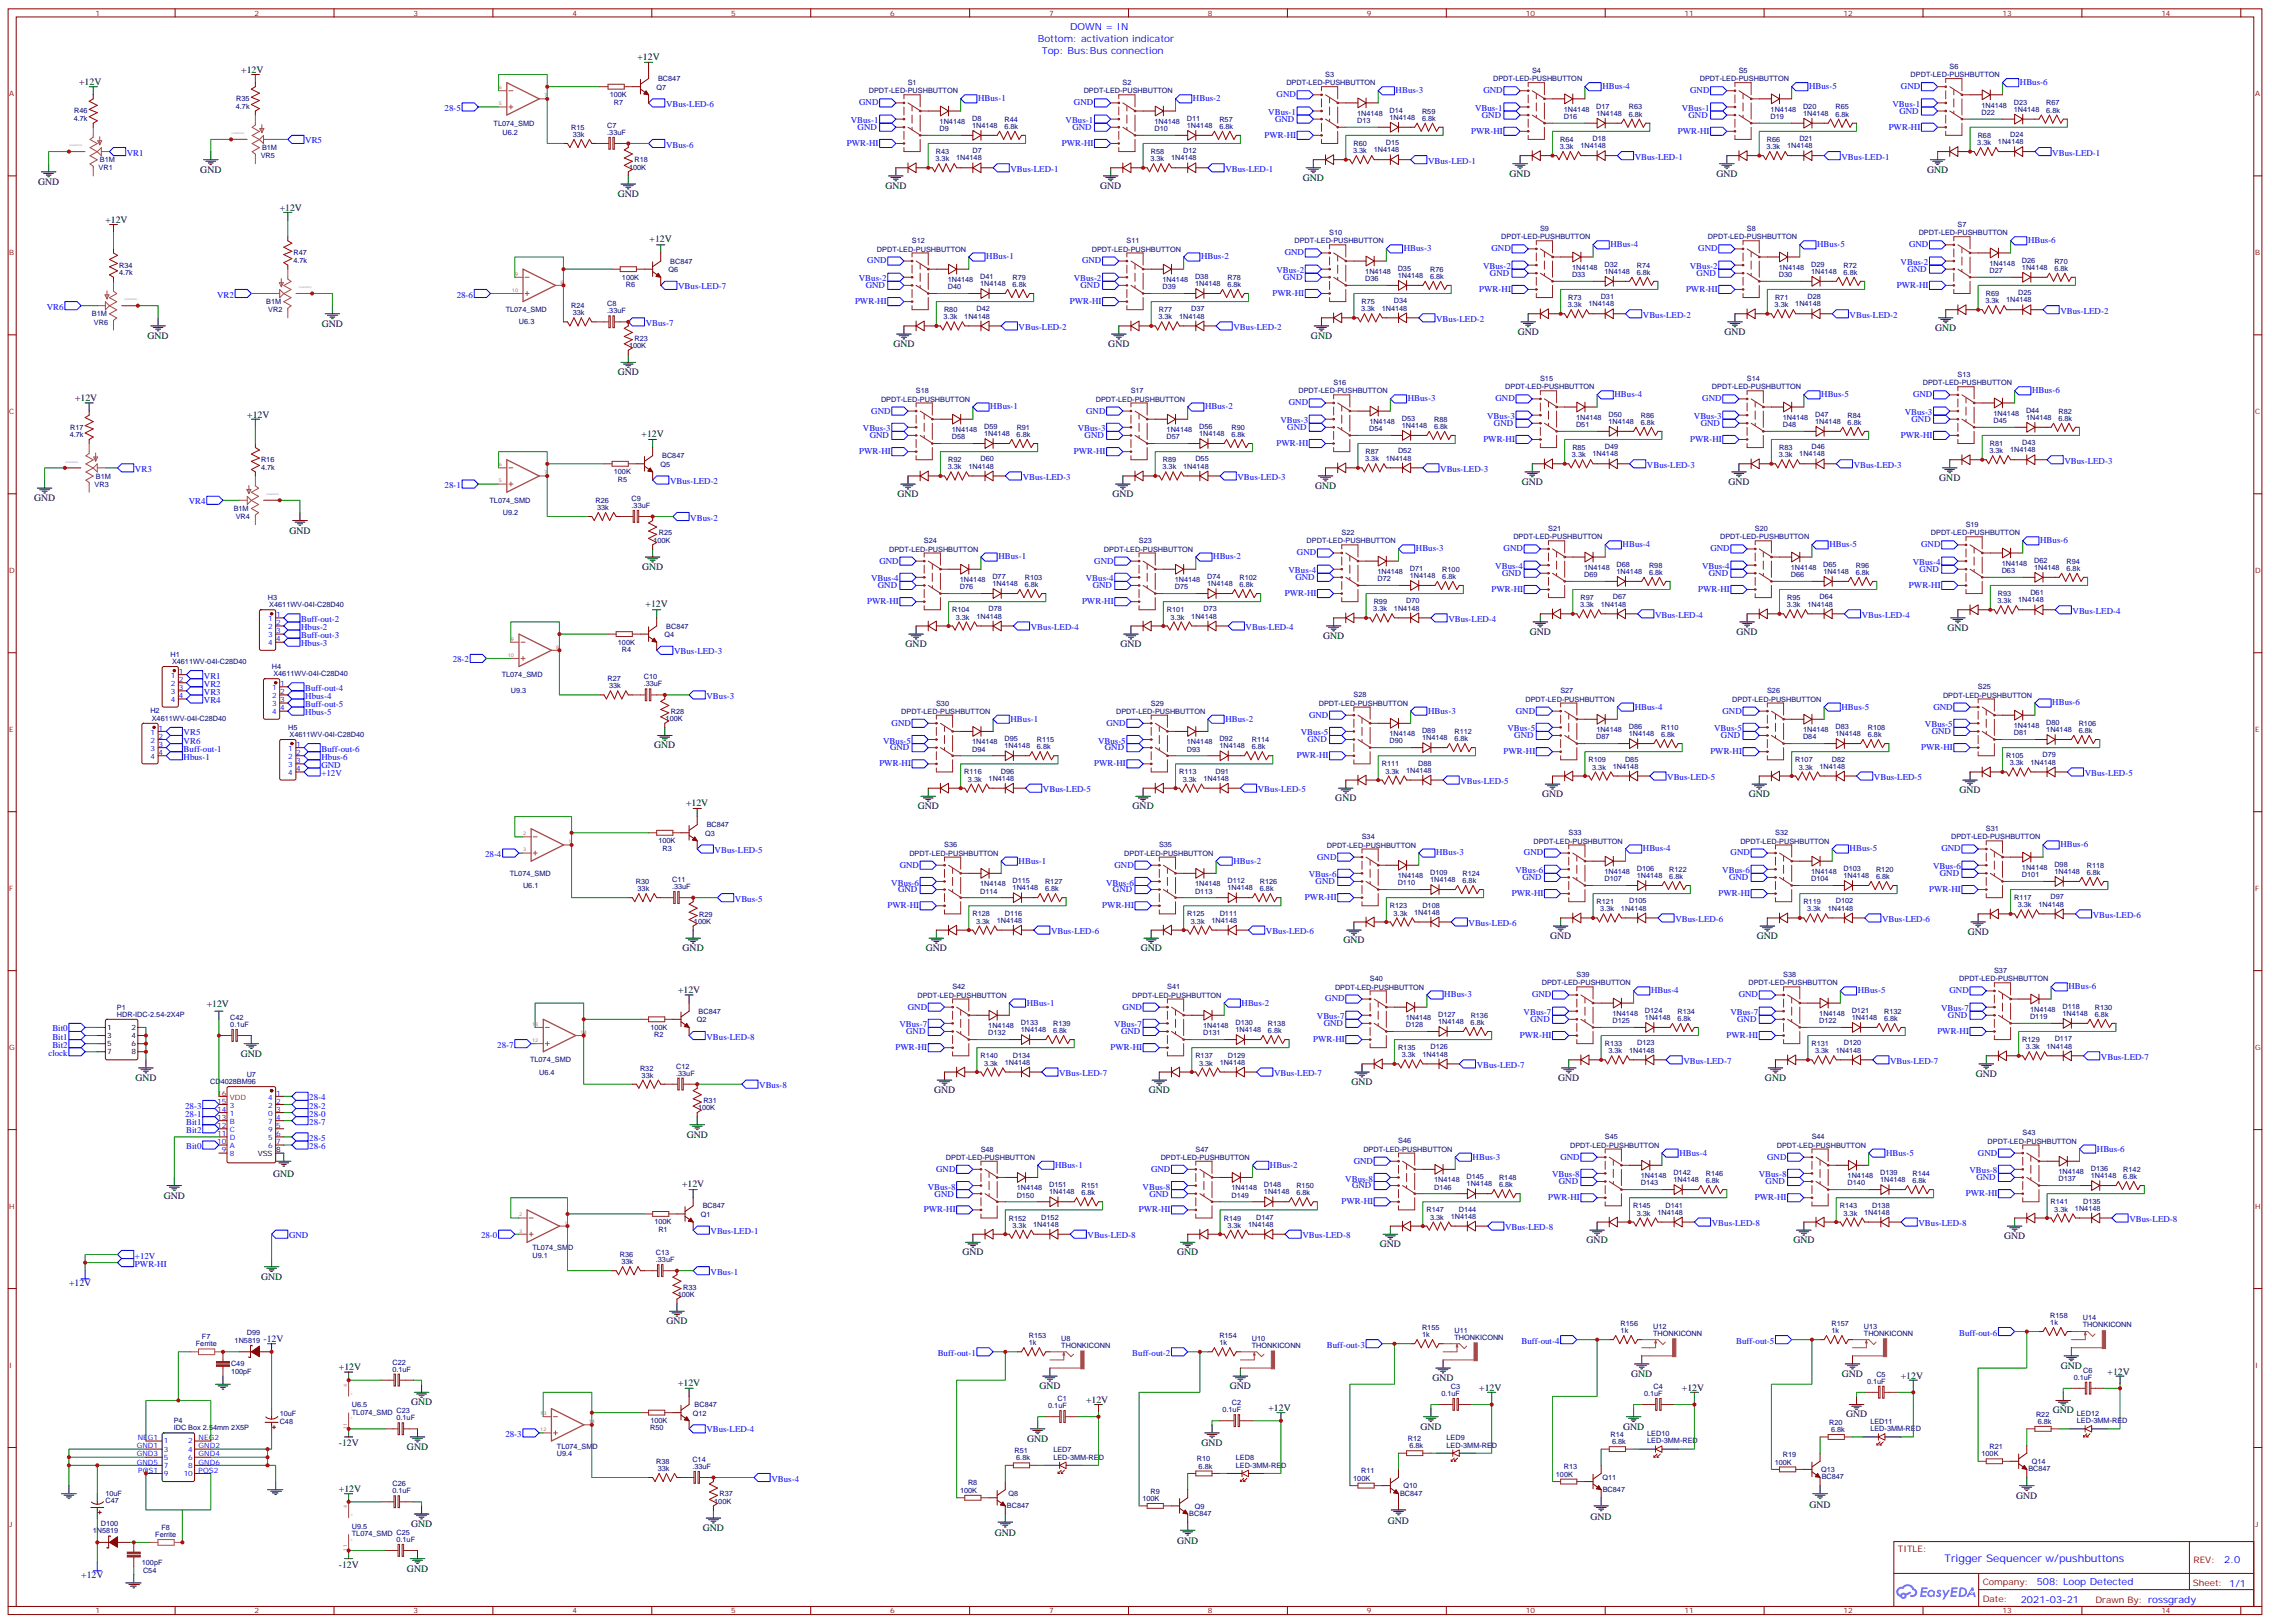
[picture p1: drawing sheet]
<svg xmlns="http://www.w3.org/2000/svg" width="988mm" height="706mm" viewBox="0 0 988 706" stroke-linecap="round" stroke-linejoin="round" font-family="sans-serif">
<defs><g id="words">
<text font-size="4.6" fill="#00f" x="846.2" y="679.6">Trigger Sequencer w/pushbuttons</text>
<g font-size="4.2" fill="#00f">
<text x="465.7" y="13">DOWN = IN</text>
<text x="451.6" y="18.3">Bottom: activation indicator</text>
<text x="453.3" y="23.6">Top: Bus:Bus connection</text>
<text x="967.9" y="679.9">2.0</text>
<text x="886.3" y="689.4">508: Loop Detected</text>
<text x="879.3" y="697.2">2021-03-21</text>
</g>
<g font-size="4.2">
<text x="277.4" y="26.1">+12V</text>
<text x="105" y="31.7">+12V</text>
<text x="34.4" y="37">+12V</text>
<text x="87.2" y="75.1">GND</text>
<text x="656.9" y="76.9">GND</text>
<text x="746.9" y="76.9">GND</text>
<text x="838.6" y="75.1">GND</text>
<text x="16.6" y="80.4">GND</text>
<text x="385.3" y="82.2">GND</text>
<text x="478.7" y="82.2">GND</text>
<text x="566.9" y="78.6">GND</text>
<text x="268.8" y="85.7">GND</text>
<text x="121.7" y="91.7">+12V</text>
<text x="45.9" y="97">+12V</text>
<text x="282.7" y="105.4">+12V</text>
<text x="140.1" y="142.1">GND</text>
<text x="842.1" y="143.9">GND</text>
<text x="64.2" y="147.4">GND</text>
<text x="570.5" y="147.4">GND</text>
<text x="660.4" y="145.7">GND</text>
<text x="750.4" y="145.7">GND</text>
<text x="388.8" y="151">GND</text>
<text x="482.3" y="151">GND</text>
<text x="268.8" y="163.3">GND</text>
<text x="32.7" y="174.6">+12V</text>
<text x="107.6" y="181.6">+12V</text>
<text x="279.2" y="190.1">+12V</text>
<text x="843.9" y="209.2">GND</text>
<text x="572.2" y="212.7">GND</text>
<text x="662.2" y="210.9">GND</text>
<text x="752.2" y="210.9">GND</text>
<text x="14.8" y="218">GND</text>
<text x="390.6" y="216.2">GND</text>
<text x="484" y="216.2">GND</text>
<text x="125.9" y="232.1">GND</text>
<text x="279.4" y="248">GND</text>
<text x="280.9" y="264.2">+12V</text>
<text x="847.4" y="274.4">GND</text>
<text x="394.1" y="281.5">GND</text>
<text x="487.6" y="281.5">GND</text>
<text x="575.8" y="278">GND</text>
<text x="665.7" y="276.2">GND</text>
<text x="755.7" y="276.2">GND</text>
<text x="284.7" y="325.6">GND</text>
<text x="671" y="346.7">GND</text>
<text x="761" y="346.7">GND</text>
<text x="852.7" y="345">GND</text>
<text x="298.6" y="350.6">+12V</text>
<text x="399.4" y="352">GND</text>
<text x="492.9" y="352">GND</text>
<text x="581.1" y="348.5">GND</text>
<text x="856.2" y="406.7">GND</text>
<text x="297" y="413.8">GND</text>
<text x="402.9" y="413.8">GND</text>
<text x="496.4" y="413.8">GND</text>
<text x="584.6" y="410.2">GND</text>
<text x="674.5" y="408.5">GND</text>
<text x="764.5" y="408.5">GND</text>
<text x="295" y="431.8">+12V</text>
<text x="90" y="438.1">+12V</text>
<text x="104.8" y="459.6">GND</text>
<text x="58.9" y="470.2">GND</text>
<text x="588.1" y="472">GND</text>
<text x="678.1" y="470.2">GND</text>
<text x="768" y="470.2">GND</text>
<text x="859.7" y="468.5">GND</text>
<text x="406.4" y="475.5">GND</text>
<text x="499.9" y="475.5">GND</text>
<text x="298.8" y="494.9">GND</text>
<text x="118.9" y="511.8">GND</text>
<text x="71.3" y="521.4">GND</text>
<text x="296.8" y="516.4">+12V</text>
<text x="872.1" y="539">GND</text>
<text x="600.5" y="542.5">GND</text>
<text x="690.4" y="540.8">GND</text>
<text x="780.4" y="540.8">GND</text>
<text x="418.8" y="546.1">GND</text>
<text x="512.3" y="546.1">GND</text>
<text x="113.6" y="556.6">GND</text>
<text x="290" y="576.1">GND</text>
<text x="147.5" y="596.2">+12V</text>
<text x="709.8" y="599">GND</text>
<text x="801.5" y="599">GND</text>
<text x="827.1" y="599.7">+12V</text>
<text x="896.8" y="595.5">GND</text>
<text x="917.1" y="597.9">+12V</text>
<text x="295" y="602.9">+12V</text>
<text x="452.3" y="604.3">GND</text>
<text x="535.2" y="604.3">GND</text>
<text x="623.4" y="600.7">GND</text>
<text x="643.7" y="605">+12V</text>
<text x="731.9" y="605">+12V</text>
<text x="178.9" y="611.3">GND</text>
<text x="472.6" y="610.3">+12V</text>
<text x="552" y="613.8">+12V</text>
<text x="803.3" y="616.6">GND</text>
<text x="893.3" y="614.9">GND</text>
<text x="618.1" y="621.9">GND</text>
<text x="706.3" y="621.9">GND</text>
<text x="147.5" y="629">-12V</text>
<text x="447" y="627.2">GND</text>
<text x="522.8" y="629">GND</text>
<text x="177.1" y="630.7">GND</text>
<text x="147.5" y="649.1">+12V</text>
<text x="877.4" y="652.3">GND</text>
<text x="787.4" y="655.8">GND</text>
<text x="178.9" y="664.2">GND</text>
<text x="604" y="662.9">GND</text>
<text x="692.1" y="661.1">GND</text>
<text x="305.9" y="666">GND</text>
<text x="432.9" y="668.1">GND</text>
<text x="512.2" y="671.7">GND</text>
<text x="147.5" y="681.9">-12V</text>
<text x="177.1" y="683.6">GND</text>
</g>
<g font-size="4.2" fill="#000080">
<text x="30.1" y="559.5">+12V</text>
<text x="114.7" y="583.8">-12V</text>
<text x="35.3" y="686.5">+12V</text>
</g>
<g font-size="3.9" fill="#00f">
<text x="607.3" y="40.5">HBus-3</text>
<text x="645.5" y="40.5">GND</text>
<text x="697.3" y="38.8">HBus-4</text>
<text x="735.4" y="40.5">GND</text>
<text x="787.2" y="38.8">HBus-5</text>
<text x="827.2" y="38.8">GND</text>
<text x="878.9" y="37">HBus-6</text>
<text x="289.8" y="46.5">VBus-LED-6</text>
<text x="373.9" y="45.8">GND</text>
<text x="425.6" y="44.1">HBus-1</text>
<text x="467.3" y="45.8">GND</text>
<text x="519.1" y="44.1">HBus-2</text>
<text x="555.5" y="42.3">GND</text>
<text x="823.5" y="46.5">VBus-1</text>
<text x="193.5" y="48.3">28-5</text>
<text x="370.2" y="53.6">VBus-1</text>
<text x="463.7" y="53.6">VBus-1</text>
<text x="551.9" y="50.1">VBus-1</text>
<text x="554.8" y="53.1">GND</text>
<text x="641.8" y="48.3">VBus-1</text>
<text x="644.8" y="51.3">GND</text>
<text x="731.8" y="48.3">VBus-1</text>
<text x="734.8" y="51.3">GND</text>
<text x="826.5" y="49.5">GND</text>
<text x="373.2" y="56.6">GND</text>
<text x="466.7" y="56.6">GND</text>
<text x="550.2" y="59.9">PWR-HI</text>
<text x="640.2" y="58.2">PWR-HI</text>
<text x="730.1" y="58.2">PWR-HI</text>
<text x="821.9" y="56.4">PWR-HI</text>
<text x="132.8" y="62.4">VR5</text>
<text x="289.8" y="64.2">VBus-6</text>
<text x="368.5" y="63.5">PWR-HI</text>
<text x="462" y="63.5">PWR-HI</text>
<text x="55.2" y="67.7">VR1</text>
<text x="621.4" y="71.2">VBus-LED-1</text>
<text x="711.4" y="69.5">VBus-LED-1</text>
<text x="801.3" y="69.5">VBus-LED-1</text>
<text x="893.1" y="67.7">VBus-LED-1</text>
<text x="439.7" y="74.8">VBus-LED-1</text>
<text x="533.2" y="74.8">VBus-LED-1</text>
<text x="700.8" y="107.6">HBus-4</text>
<text x="790.8" y="107.6">HBus-5</text>
<text x="830.7" y="107.6">GND</text>
<text x="882.5" y="105.8">HBus-6</text>
<text x="429.2" y="112.9">HBus-1</text>
<text x="522.6" y="112.9">HBus-2</text>
<text x="559.1" y="111.1">GND</text>
<text x="610.8" y="109.3">HBus-3</text>
<text x="649" y="109.3">GND</text>
<text x="739" y="109.3">GND</text>
<text x="377.4" y="114.6">GND</text>
<text x="470.9" y="114.6">GND</text>
<text x="555.4" y="118.9">VBus-2</text>
<text x="645.4" y="117.1">VBus-2</text>
<text x="735.3" y="117.1">VBus-2</text>
<text x="827.1" y="115.3">VBus-2</text>
<text x="830" y="118.3">GND</text>
<text x="295.1" y="125.9">VBus-LED-7</text>
<text x="373.7" y="122.4">VBus-2</text>
<text x="376.7" y="125.4">GND</text>
<text x="467.2" y="122.4">VBus-2</text>
<text x="470.2" y="125.4">GND</text>
<text x="558.4" y="121.9">GND</text>
<text x="648.3" y="120.1">GND</text>
<text x="738.3" y="120.1">GND</text>
<text x="825.4" y="125.2">PWR-HI</text>
<text x="94.5" y="129.4">VR2</text>
<text x="198.7" y="129.4">28-6</text>
<text x="553.7" y="128.7">PWR-HI</text>
<text x="643.7" y="127">PWR-HI</text>
<text x="733.7" y="127">PWR-HI</text>
<text x="20.4" y="134.7">VR6</text>
<text x="372.1" y="132.3">PWR-HI</text>
<text x="465.6" y="132.3">PWR-HI</text>
<text x="896.6" y="136.5">VBus-LED-2</text>
<text x="281" y="141.8">VBus-7</text>
<text x="443.3" y="143.5">VBus-LED-2</text>
<text x="536.8" y="143.5">VBus-LED-2</text>
<text x="624.9" y="140">VBus-LED-2</text>
<text x="714.9" y="138.3">VBus-LED-2</text>
<text x="804.9" y="138.3">VBus-LED-2</text>
<text x="702.6" y="172.8">HBus-4</text>
<text x="792.5" y="172.8">HBus-5</text>
<text x="832.5" y="172.8">GND</text>
<text x="884.2" y="171.1">HBus-6</text>
<text x="379.1" y="179.9">GND</text>
<text x="430.9" y="178.1">HBus-1</text>
<text x="472.6" y="179.9">GND</text>
<text x="524.4" y="178.1">HBus-2</text>
<text x="560.8" y="176.4">GND</text>
<text x="612.6" y="174.6">HBus-3</text>
<text x="650.8" y="174.6">GND</text>
<text x="740.7" y="174.6">GND</text>
<text x="557.2" y="184.1">VBus-3</text>
<text x="647.1" y="182.4">VBus-3</text>
<text x="650.1" y="185.4">GND</text>
<text x="737.1" y="182.4">VBus-3</text>
<text x="740.1" y="185.4">GND</text>
<text x="828.8" y="180.6">VBus-3</text>
<text x="831.8" y="183.6">GND</text>
<text x="375.5" y="187.6">VBus-3</text>
<text x="378.5" y="190.7">GND</text>
<text x="469" y="187.6">VBus-3</text>
<text x="471.9" y="190.7">GND</text>
<text x="560.1" y="187.1">GND</text>
<text x="827.1" y="190.5">PWR-HI</text>
<text x="373.8" y="197.5">PWR-HI</text>
<text x="467.3" y="197.5">PWR-HI</text>
<text x="555.5" y="194">PWR-HI</text>
<text x="645.5" y="192.2">PWR-HI</text>
<text x="735.4" y="192.2">PWR-HI</text>
<text x="716.7" y="203.5">VBus-LED-3</text>
<text x="806.6" y="203.5">VBus-LED-3</text>
<text x="898.3" y="201.8">VBus-LED-3</text>
<text x="58.7" y="205.3">VR3</text>
<text x="445" y="208.8">VBus-LED-3</text>
<text x="538.5" y="208.8">VBus-LED-3</text>
<text x="626.7" y="205.3">VBus-LED-3</text>
<text x="193.5" y="212.3">28-1</text>
<text x="291.6" y="210.6">VBus-LED-2</text>
<text x="82.1" y="219.4">VR4</text>
<text x="300.4" y="226.4">VBus-2</text>
<text x="616.1" y="239.9">HBus-3</text>
<text x="654.3" y="239.9">GND</text>
<text x="706.1" y="238.1">HBus-4</text>
<text x="744.3" y="239.9">GND</text>
<text x="796" y="238.1">HBus-5</text>
<text x="836" y="238.1">GND</text>
<text x="887.8" y="236.3">HBus-6</text>
<text x="382.7" y="245.1">GND</text>
<text x="434.4" y="243.4">HBus-1</text>
<text x="476.2" y="245.1">GND</text>
<text x="527.9" y="243.4">HBus-2</text>
<text x="564.4" y="241.6">GND</text>
<text x="832.3" y="245.9">VBus-4</text>
<text x="560.7" y="249.4">VBus-4</text>
<text x="650.7" y="247.6">VBus-4</text>
<text x="653.6" y="250.6">GND</text>
<text x="740.6" y="247.6">VBus-4</text>
<text x="743.6" y="250.6">GND</text>
<text x="835.3" y="248.9">GND</text>
<text x="379" y="252.9">VBus-4</text>
<text x="382" y="255.9">GND</text>
<text x="472.5" y="252.9">VBus-4</text>
<text x="475.5" y="255.9">GND</text>
<text x="563.7" y="252.4">GND</text>
<text x="649" y="257.5">PWR-HI</text>
<text x="739" y="257.5">PWR-HI</text>
<text x="830.7" y="255.7">PWR-HI</text>
<text x="377.4" y="262.8">PWR-HI</text>
<text x="470.8" y="262.8">PWR-HI</text>
<text x="559" y="259.3">PWR-HI</text>
<text x="720.2" y="268.8">VBus-LED-4</text>
<text x="810.2" y="268.8">VBus-LED-4</text>
<text x="901.9" y="267">VBus-LED-4</text>
<text x="131.1" y="274.1">Hbus-2</text>
<text x="131.1" y="270.5">Buff-out-2</text>
<text x="448.6" y="274.1">VBus-LED-4</text>
<text x="542" y="274.1">VBus-LED-4</text>
<text x="630.2" y="270.5">VBus-LED-4</text>
<text x="131.1" y="281.1">Hbus-3</text>
<text x="131.1" y="277.6">Buff-out-3</text>
<text x="293.3" y="284.7">VBus-LED-3</text>
<text x="197" y="288.2">28-2</text>
<text x="88.7" y="298.8">VR2</text>
<text x="88.7" y="295.2">VR1</text>
<text x="88.7" y="305.8">VR4</text>
<text x="88.7" y="302.3">VR3</text>
<text x="132.8" y="304.1">Hbus-4</text>
<text x="132.8" y="300.5">Buff-out-4</text>
<text x="307.4" y="304.1">VBus-3</text>
<text x="132.8" y="311.1">Hbus-5</text>
<text x="132.8" y="307.6">Buff-out-5</text>
<text x="621.4" y="310.4">HBus-3</text>
<text x="659.6" y="310.4">GND</text>
<text x="711.4" y="308.6">HBus-4</text>
<text x="749.6" y="310.4">GND</text>
<text x="801.3" y="308.6">HBus-5</text>
<text x="841.3" y="308.6">GND</text>
<text x="893.1" y="306.9">HBus-6</text>
<text x="388" y="315.7">GND</text>
<text x="439.7" y="313.9">HBus-1</text>
<text x="481.4" y="315.7">GND</text>
<text x="533.2" y="313.9">HBus-2</text>
<text x="569.6" y="312.2">GND</text>
<text x="837.6" y="316.4">VBus-5</text>
<text x="79.9" y="323.5">VR6</text>
<text x="79.9" y="319.9">VR5</text>
<text x="384.3" y="323.5">VBus-5</text>
<text x="477.8" y="323.5">VBus-5</text>
<text x="566" y="319.9">VBus-5</text>
<text x="569" y="322.9">GND</text>
<text x="656" y="318.2">VBus-5</text>
<text x="658.9" y="321.2">GND</text>
<text x="745.9" y="318.2">VBus-5</text>
<text x="748.9" y="321.2">GND</text>
<text x="840.6" y="319.4">GND</text>
<text x="79.9" y="327">Buff-out-1</text>
<text x="139.9" y="327">Buff-out-6</text>
<text x="387.3" y="326.5">GND</text>
<text x="480.8" y="326.5">GND</text>
<text x="564.3" y="329.8">PWR-HI</text>
<text x="654.3" y="328">PWR-HI</text>
<text x="744.2" y="328">PWR-HI</text>
<text x="836" y="326.3">PWR-HI</text>
<text x="79.9" y="330.5">Hbus-1</text>
<text x="139.9" y="334">GND</text>
<text x="139.9" y="330.5">Hbus-6</text>
<text x="382.6" y="333.3">PWR-HI</text>
<text x="476.1" y="333.3">PWR-HI</text>
<text x="139.9" y="337.6">+12V</text>
<text x="635.5" y="341.1">VBus-LED-5</text>
<text x="725.5" y="339.3">VBus-LED-5</text>
<text x="815.4" y="339.3">VBus-LED-5</text>
<text x="907.2" y="337.6">VBus-LED-5</text>
<text x="453.8" y="344.6">VBus-LED-5</text>
<text x="547.3" y="344.6">VBus-LED-5</text>
<text x="311" y="371.1">VBus-LED-5</text>
<text x="714.9" y="370.4">HBus-4</text>
<text x="804.9" y="370.4">HBus-5</text>
<text x="844.8" y="370.4">GND</text>
<text x="896.6" y="368.6">HBus-6</text>
<text x="211.1" y="372.9">28-4</text>
<text x="391.5" y="377.4">GND</text>
<text x="443.3" y="375.7">HBus-1</text>
<text x="485" y="377.4">GND</text>
<text x="536.8" y="375.7">HBus-2</text>
<text x="573.2" y="373.9">GND</text>
<text x="624.9" y="372.1">HBus-3</text>
<text x="663.1" y="372.1">GND</text>
<text x="753.1" y="372.1">GND</text>
<text x="569.5" y="381.7">VBus-6</text>
<text x="659.5" y="379.9">VBus-6</text>
<text x="662.4" y="382.9">GND</text>
<text x="749.4" y="379.9">VBus-6</text>
<text x="752.4" y="382.9">GND</text>
<text x="841.2" y="378.1">VBus-6</text>
<text x="844.1" y="381.2">GND</text>
<text x="387.8" y="385.2">VBus-6</text>
<text x="390.8" y="388.2">GND</text>
<text x="481.3" y="385.2">VBus-6</text>
<text x="484.3" y="388.2">GND</text>
<text x="572.5" y="384.7">GND</text>
<text x="657.8" y="389.8">PWR-HI</text>
<text x="747.8" y="389.8">PWR-HI</text>
<text x="839.5" y="388">PWR-HI</text>
<text x="319.8" y="392.3">VBus-5</text>
<text x="386.2" y="395.1">PWR-HI</text>
<text x="479.7" y="395.1">PWR-HI</text>
<text x="567.9" y="391.5">PWR-HI</text>
<text x="729" y="401.1">VBus-LED-6</text>
<text x="819" y="401.1">VBus-LED-6</text>
<text x="910.7" y="399.3">VBus-LED-6</text>
<text x="457.4" y="406.4">VBus-LED-6</text>
<text x="550.9" y="406.4">VBus-LED-6</text>
<text x="639.1" y="402.8">VBus-LED-6</text>
<text x="900.1" y="430.4">HBus-6</text>
<text x="446.8" y="437.4">HBus-1</text>
<text x="540.3" y="437.4">HBus-2</text>
<text x="576.7" y="435.6">GND</text>
<text x="628.5" y="433.9">HBus-3</text>
<text x="666.7" y="433.9">GND</text>
<text x="718.4" y="432.1">HBus-4</text>
<text x="756.6" y="433.9">GND</text>
<text x="808.4" y="432.1">HBus-5</text>
<text x="848.3" y="432.1">GND</text>
<text x="395" y="439.2">GND</text>
<text x="488.5" y="439.2">GND</text>
<text x="573.1" y="443.4">VBus-7</text>
<text x="663" y="441.6">VBus-7</text>
<text x="753" y="441.6">VBus-7</text>
<text x="844.7" y="439.9">VBus-7</text>
<text x="847.7" y="442.9">GND</text>
<text x="22.8" y="448.7">Bit0</text>
<text x="391.4" y="446.9">VBus-7</text>
<text x="394.3" y="449.9">GND</text>
<text x="484.9" y="446.9">VBus-7</text>
<text x="487.8" y="449.9">GND</text>
<text x="576" y="446.4">GND</text>
<text x="666" y="444.7">GND</text>
<text x="755.9" y="444.7">GND</text>
<text x="843" y="449.8">PWR-HI</text>
<text x="22.8" y="455.8">Bit2</text>
<text x="22.8" y="452.2">Bit1</text>
<text x="216.4" y="455.8">28-7</text>
<text x="307.4" y="452.2">VBus-LED-8</text>
<text x="571.4" y="453.3">PWR-HI</text>
<text x="661.3" y="451.5">PWR-HI</text>
<text x="751.3" y="451.5">PWR-HI</text>
<text x="21.1" y="459.3">clock</text>
<text x="389.7" y="456.8">PWR-HI</text>
<text x="483.2" y="456.8">PWR-HI</text>
<text x="914.2" y="461">VBus-LED-7</text>
<text x="642.6" y="464.6">VBus-LED-7</text>
<text x="732.5" y="462.8">VBus-LED-7</text>
<text x="822.5" y="462.8">VBus-LED-7</text>
<text x="330.4" y="473.4">VBus-8</text>
<text x="460.9" y="468.1">VBus-LED-7</text>
<text x="554.4" y="468.1">VBus-LED-7</text>
<text x="134.6" y="478.7">28-4</text>
<text x="80.6" y="482.2">28-3</text>
<text x="80.6" y="485.7">28-1</text>
<text x="134.6" y="482.2">28-2</text>
<text x="134.6" y="485.7">28-0</text>
<text x="81" y="489.3">Bit1</text>
<text x="134.6" y="489.3">28-7</text>
<text x="81" y="492.8">Bit2</text>
<text x="134.6" y="496.3">28-5</text>
<text x="81" y="499.9">Bit0</text>
<text x="134.6" y="499.9">28-6</text>
<text x="730.8" y="502.7">HBus-4</text>
<text x="820.7" y="502.7">HBus-5</text>
<text x="860.7" y="502.7">GND</text>
<text x="912.5" y="500.9">HBus-6</text>
<text x="407.4" y="509.7">GND</text>
<text x="459.1" y="508">HBus-1</text>
<text x="500.9" y="509.7">GND</text>
<text x="552.6" y="508">HBus-2</text>
<text x="589" y="506.2">GND</text>
<text x="640.8" y="504.4">HBus-3</text>
<text x="679" y="504.4">GND</text>
<text x="769" y="504.4">GND</text>
<text x="585.4" y="514">VBus-8</text>
<text x="675.4" y="512.2">VBus-8</text>
<text x="678.3" y="515.2">GND</text>
<text x="765.3" y="512.2">VBus-8</text>
<text x="768.3" y="515.2">GND</text>
<text x="857" y="510.4">VBus-8</text>
<text x="860" y="513.4">GND</text>
<text x="403.7" y="517.5">VBus-8</text>
<text x="406.7" y="520.5">GND</text>
<text x="497.2" y="517.5">VBus-8</text>
<text x="500.2" y="520.5">GND</text>
<text x="588.4" y="517">GND</text>
<text x="855.4" y="520.3">PWR-HI</text>
<text x="402.1" y="527.4">PWR-HI</text>
<text x="495.5" y="527.4">PWR-HI</text>
<text x="583.7" y="523.8">PWR-HI</text>
<text x="673.7" y="522.1">PWR-HI</text>
<text x="763.6" y="522.1">PWR-HI</text>
<text x="744.9" y="533.4">VBus-LED-8</text>
<text x="834.8" y="533.4">VBus-LED-8</text>
<text x="926.6" y="531.6">VBus-LED-8</text>
<text x="125.8" y="538.7">GND</text>
<text x="209.3" y="538.7">28-0</text>
<text x="309.2" y="536.9">VBus-LED-1</text>
<text x="473.3" y="538.7">VBus-LED-8</text>
<text x="566.7" y="538.7">VBus-LED-8</text>
<text x="654.9" y="535.1">VBus-LED-8</text>
<text x="58.7" y="551">PWR-HI</text>
<text x="58.7" y="547.5">+12V</text>
<text x="309.2" y="554.5">VBus-1</text>
<text x="852.5" y="581">Buff-out-6</text>
<text x="577.4" y="586.3">Buff-out-3</text>
<text x="662" y="584.5">Buff-out-4</text>
<text x="755.5" y="584.5">Buff-out-5</text>
<text x="408" y="589.8">Buff-out-1</text>
<text x="492.7" y="589.8">Buff-out-2</text>
<text x="307.4" y="622.8">VBus-LED-4</text>
<text x="219.9" y="625.1">28-3</text>
<text x="335.7" y="644.5">VBus-4</text>
</g>
<g font-size="3.9" fill="#800">
<text x="825.9" y="675.2">TITLE:</text>
<text x="954.5" y="679.9">REV:</text>
<text x="862.8" y="689.4">Company:</text>
<text x="954.1" y="690">Sheet: 1/1</text>
<text x="862.8" y="697.1">Date:</text>
<text x="911.8" y="697.1">Drawn By: rossgrady</text>
</g>
<g font-size="3.2" fill="#800">
<text x="41.6" y="6.8">1</text>
<text x="110.8" y="6.8">2</text>
<text x="179.9" y="6.8">3</text>
<text x="249.1" y="6.8">4</text>
<text x="318.2" y="6.8">5</text>
<text x="387.3" y="6.8">6</text>
<text x="456.5" y="6.8">7</text>
<text x="525.6" y="6.8">8</text>
<text x="594.8" y="6.8">9</text>
<text x="663.9" y="6.8">10</text>
<text x="733.1" y="6.8">11</text>
<text x="802.2" y="6.8">12</text>
<text x="871.4" y="6.8">13</text>
<text x="940.5" y="6.8">14</text>
<text x="4.1" y="41.9">A</text>
<text x="981.3" y="41.9">A</text>
<text x="4.1" y="111.1">B</text>
<text x="981.3" y="111.1">B</text>
<text x="4.1" y="180.2">C</text>
<text x="981.3" y="180.2">C</text>
<text x="4.1" y="249.4">D</text>
<text x="981.3" y="249.4">D</text>
<text x="4.1" y="318.5">E</text>
<text x="981.3" y="318.5">E</text>
<text x="4.1" y="387.7">F</text>
<text x="981.3" y="387.7">F</text>
<text x="4.1" y="456.8">G</text>
<text x="981.3" y="456.8">G</text>
<text x="4.1" y="526">H</text>
<text x="981.3" y="526">H</text>
<text x="4.1" y="595.1">I</text>
<text x="981.3" y="595.1">I</text>
<text x="4.1" y="664.2">J</text>
<text x="981.3" y="664.2">J</text>
<text x="41.6" y="701.8">1</text>
<text x="110.8" y="701.8">2</text>
<text x="179.9" y="701.8">3</text>
<text x="249.1" y="701.8">4</text>
<text x="318.2" y="701.8">5</text>
<text x="387.3" y="701.8">6</text>
<text x="456.5" y="701.8">7</text>
<text x="525.6" y="701.8">8</text>
<text x="594.8" y="701.8">9</text>
<text x="663.9" y="701.8">10</text>
<text x="733.1" y="701.8">11</text>
<text x="802.2" y="701.8">12</text>
<text x="871.4" y="701.8">13</text>
<text x="940.5" y="701.8">14</text>
</g>
<g font-size="3.2" fill="#000080">
<text x="848.3" y="30">S6</text>
<text x="286.4" y="35.3">BC847</text>
<text x="576.7" y="33.5">S3</text>
<text x="649.7" y="35.3">DPDT-LED-PUSHBUTTON</text>
<text x="666.6" y="31.8">S4</text>
<text x="739.7" y="35.3">DPDT-LED-PUSHBUTTON</text>
<text x="756.6" y="31.8">S5</text>
<text x="831.4" y="33.6">DPDT-LED-PUSHBUTTON</text>
<text x="285.6" y="39">Q7</text>
<text x="378.1" y="40.6">DPDT-LED-PUSHBUTTON</text>
<text x="395" y="37">S1</text>
<text x="471.6" y="40.6">DPDT-LED-PUSHBUTTON</text>
<text x="488.5" y="37">S2</text>
<text x="559.8" y="37.1">DPDT-LED-PUSHBUTTON</text>
<text x="102.7" y="47.3">4.7k</text>
<text x="102.8" y="44.1">R35</text>
<text x="265.4" y="42.3">100K</text>
<text x="267.1" y="45.5">R7</text>
<text x="694.6" y="47.3">D17</text>
<text x="708.7" y="47.6">R63</text>
<text x="784.6" y="47.3">D20</text>
<text x="798.7" y="47.6">R65</text>
<text x="862.2" y="46.9">1N4148</text>
<text x="876.3" y="45.5">D23</text>
<text x="890.4" y="45.9">R67</text>
<text x="32.1" y="52.6">4.7k</text>
<text x="32.3" y="49.4">R46</text>
<text x="408.9" y="53.9">1N4148</text>
<text x="423" y="52.6">D8</text>
<text x="437.1" y="52.9">R44</text>
<text x="502.4" y="53.9">1N4148</text>
<text x="516.5" y="52.6">D11</text>
<text x="530.6" y="52.9">R57</text>
<text x="590.6" y="53.5">D13</text>
<text x="590.6" y="50.4">1N4148</text>
<text x="604.7" y="49">D14</text>
<text x="604.7" y="52.2">1N4148</text>
<text x="618.8" y="52.5">6.8k</text>
<text x="618.8" y="49.4">R59</text>
<text x="680.5" y="51.8">D16</text>
<text x="680.5" y="48.6">1N4148</text>
<text x="694.6" y="50.4">1N4148</text>
<text x="708.7" y="50.8">6.8k</text>
<text x="770.5" y="51.8">D19</text>
<text x="770.5" y="48.6">1N4148</text>
<text x="784.6" y="50.4">1N4148</text>
<text x="798.7" y="50.8">6.8k</text>
<text x="862.2" y="50">D22</text>
<text x="876.3" y="48.6">1N4148</text>
<text x="890.4" y="49">6.8k</text>
<text x="214.8" y="54.7">TL074_SMD</text>
<text x="218.7" y="58.9">U6.2</text>
<text x="248.5" y="56.5">R15</text>
<text x="249.2" y="59.6">33k</text>
<text x="264.2" y="58.7">.33uF</text>
<text x="264.2" y="55.6">C7</text>
<text x="408.9" y="57.1">D9</text>
<text x="423" y="55.7">1N4148</text>
<text x="437.1" y="56.1">6.8k</text>
<text x="502.4" y="57.1">D10</text>
<text x="516.5" y="55.7">1N4148</text>
<text x="530.6" y="56.1">6.8k</text>
<text x="860.6" y="60">R68</text>
<text x="874.7" y="59.6">D24</text>
<text x="114" y="65.3">B1M</text>
<text x="588.9" y="63.5">R60</text>
<text x="603.1" y="63.2">D15</text>
<text x="678.7" y="64.9">3.3k</text>
<text x="678.9" y="61.7">R64</text>
<text x="687.7" y="64.5">1N4148</text>
<text x="693" y="61.4">D18</text>
<text x="768.7" y="64.9">3.3k</text>
<text x="768.9" y="61.7">R66</text>
<text x="777.7" y="64.5">1N4148</text>
<text x="783" y="61.4">D21</text>
<text x="860.4" y="63.1">3.3k</text>
<text x="869.4" y="62.8">1N4148</text>
<text x="43.5" y="70.6">B1M</text>
<text x="113.5" y="68.9">VR5</text>
<text x="276.1" y="70.6">R18</text>
<text x="407.1" y="70.2">3.3k</text>
<text x="407.3" y="67">R43</text>
<text x="416.1" y="69.8">1N4148</text>
<text x="423.1" y="66.7">D7</text>
<text x="500.6" y="70.2">3.3k</text>
<text x="500.8" y="67">R58</text>
<text x="509.6" y="69.8">1N4148</text>
<text x="514.9" y="66.7">D12</text>
<text x="588.8" y="66.6">3.3k</text>
<text x="597.8" y="66.3">1N4148</text>
<text x="42.9" y="74.2">VR1</text>
<text x="273.8" y="73.8">100K</text>
<text x="670.2" y="100.5">S9</text>
<text x="760.1" y="100.5">S8</text>
<text x="851.9" y="98.8">S7</text>
<text x="396.8" y="105.8">S12</text>
<text x="490.3" y="105.8">S11</text>
<text x="563.3" y="105.9">DPDT-LED-PUSHBUTTON</text>
<text x="578.4" y="102.3">S10</text>
<text x="653.2" y="104.1">DPDT-LED-PUSHBUTTON</text>
<text x="743.2" y="104.1">DPDT-LED-PUSHBUTTON</text>
<text x="834.9" y="102.4">DPDT-LED-PUSHBUTTON</text>
<text x="127.7" y="111.1">R47</text>
<text x="381.6" y="109.4">DPDT-LED-PUSHBUTTON</text>
<text x="475.1" y="109.4">DPDT-LED-PUSHBUTTON</text>
<text x="51.9" y="119.7">4.7k</text>
<text x="51.9" y="116.4">R34</text>
<text x="127.7" y="114.4">4.7k</text>
<text x="290.9" y="118.4">Q6</text>
<text x="291.7" y="114.7">BC847</text>
<text x="594.1" y="119.2">1N4148</text>
<text x="608.2" y="117.8">D35</text>
<text x="622.3" y="118.2">R76</text>
<text x="684.1" y="117.4">1N4148</text>
<text x="698.2" y="116.1">D32</text>
<text x="698.2" y="119.2">1N4148</text>
<text x="712.3" y="119.6">6.8k</text>
<text x="712.3" y="116.4">R74</text>
<text x="774" y="117.4">1N4148</text>
<text x="788.1" y="116.1">D29</text>
<text x="788.1" y="119.2">1N4148</text>
<text x="802.2" y="119.6">6.8k</text>
<text x="802.2" y="116.4">R72</text>
<text x="865.7" y="118.8">D27</text>
<text x="865.7" y="115.7">1N4148</text>
<text x="879.8" y="114.3">D26</text>
<text x="879.8" y="117.4">1N4148</text>
<text x="893.9" y="117.8">6.8k</text>
<text x="894" y="114.7">R70</text>
<text x="270.7" y="121.7">100K</text>
<text x="272.4" y="124.8">R6</text>
<text x="412.4" y="125.9">D40</text>
<text x="412.4" y="122.7">1N4148</text>
<text x="426.5" y="121.4">D41</text>
<text x="426.5" y="124.5">1N4148</text>
<text x="440.6" y="124.8">6.8k</text>
<text x="440.6" y="121.7">R79</text>
<text x="505.9" y="125.9">D39</text>
<text x="505.9" y="122.7">1N4148</text>
<text x="520" y="121.4">D38</text>
<text x="520" y="124.5">1N4148</text>
<text x="534.1" y="124.8">6.8k</text>
<text x="534.1" y="121.7">R78</text>
<text x="594.1" y="122.3">D36</text>
<text x="608.2" y="121">1N4148</text>
<text x="622.3" y="121.3">6.8k</text>
<text x="684.1" y="120.6">D33</text>
<text x="774" y="120.6">D30</text>
<text x="606.6" y="131.9">D34</text>
<text x="682.4" y="130.5">R73</text>
<text x="696.5" y="130.2">D31</text>
<text x="772.4" y="130.5">R71</text>
<text x="786.5" y="130.2">D28</text>
<text x="863.9" y="131.9">3.3k</text>
<text x="864.1" y="128.8">R69</text>
<text x="872.9" y="131.6">1N4148</text>
<text x="878.2" y="128.4">D25</text>
<text x="40" y="137.7">B1M</text>
<text x="115.8" y="132.4">B1M</text>
<text x="116.7" y="135.9">VR2</text>
<text x="220.1" y="135.8">TL074_SMD</text>
<text x="248.5" y="134.1">R24</text>
<text x="249.2" y="137.2">33k</text>
<text x="264.2" y="136.3">.33uF</text>
<text x="264.2" y="133.3">C8</text>
<text x="410.8" y="135.8">R80</text>
<text x="424.9" y="135.5">D42</text>
<text x="504.3" y="135.8">R77</text>
<text x="518.4" y="135.5">D37</text>
<text x="592.3" y="135.4">3.3k</text>
<text x="592.5" y="132.3">R75</text>
<text x="601.3" y="135.1">1N4148</text>
<text x="682.3" y="133.7">3.3k</text>
<text x="691.2" y="133.3">1N4148</text>
<text x="772.2" y="133.7">3.3k</text>
<text x="781.2" y="133.3">1N4148</text>
<text x="40.9" y="141.2">VR6</text>
<text x="225.8" y="141.1">U6.3</text>
<text x="410.6" y="139">3.3k</text>
<text x="419.6" y="138.6">1N4148</text>
<text x="504.1" y="139">3.3k</text>
<text x="513.1" y="138.6">1N4148</text>
<text x="276.1" y="148.2">R23</text>
<text x="273.8" y="151.4">100K</text>
<text x="580.2" y="167.6">S16</text>
<text x="670.2" y="165.8">S15</text>
<text x="760.1" y="165.8">S14</text>
<text x="836.7" y="167.6">DPDT-LED-PUSHBUTTON</text>
<text x="851.8" y="164">S13</text>
<text x="398.5" y="171.1">S18</text>
<text x="492" y="171.1">S17</text>
<text x="565" y="171.2">DPDT-LED-PUSHBUTTON</text>
<text x="655" y="169.4">DPDT-LED-PUSHBUTTON</text>
<text x="745" y="169.4">DPDT-LED-PUSHBUTTON</text>
<text x="383.4" y="174.7">DPDT-LED-PUSHBUTTON</text>
<text x="476.9" y="174.7">DPDT-LED-PUSHBUTTON</text>
<text x="881.6" y="179.6">D44</text>
<text x="895.7" y="179.9">R82</text>
<text x="595.9" y="184.5">1N4148</text>
<text x="610" y="183.1">D53</text>
<text x="624.1" y="183.5">R88</text>
<text x="685.8" y="185.8">D51</text>
<text x="685.8" y="182.7">1N4148</text>
<text x="699.9" y="181.3">D50</text>
<text x="699.9" y="184.5">1N4148</text>
<text x="714" y="184.8">6.8k</text>
<text x="714" y="181.7">R86</text>
<text x="775.8" y="185.8">D48</text>
<text x="775.8" y="182.7">1N4148</text>
<text x="789.9" y="181.3">D47</text>
<text x="789.9" y="184.5">1N4148</text>
<text x="804" y="184.8">6.8k</text>
<text x="804" y="181.7">R84</text>
<text x="867.5" y="184.1">D45</text>
<text x="867.5" y="180.9">1N4148</text>
<text x="881.6" y="182.7">1N4148</text>
<text x="895.7" y="183.1">6.8k</text>
<text x="30.3" y="190.2">4.7k</text>
<text x="30.5" y="187">R17</text>
<text x="414.2" y="191.1">D58</text>
<text x="414.2" y="188">1N4148</text>
<text x="428.3" y="186.6">D59</text>
<text x="428.3" y="189.8">1N4148</text>
<text x="442.4" y="190.1">6.8k</text>
<text x="442.4" y="187">R91</text>
<text x="507.7" y="191.1">D57</text>
<text x="507.7" y="188">1N4148</text>
<text x="521.8" y="186.6">D56</text>
<text x="521.8" y="189.8">1N4148</text>
<text x="535.9" y="190.1">6.8k</text>
<text x="535.9" y="187">R90</text>
<text x="595.9" y="187.6">D54</text>
<text x="610" y="186.2">1N4148</text>
<text x="624.1" y="186.6">6.8k</text>
<text x="594.2" y="197.6">R87</text>
<text x="608.3" y="197.2">D52</text>
<text x="684.2" y="195.8">R85</text>
<text x="698.3" y="195.4">D49</text>
<text x="774.2" y="195.8">R83</text>
<text x="788.3" y="195.4">D46</text>
<text x="865.7" y="197.2">3.3k</text>
<text x="865.9" y="194">R81</text>
<text x="874.7" y="196.8">1N4148</text>
<text x="880" y="193.7">D43</text>
<text x="113.6" y="201.1">R16</text>
<text x="287.4" y="203.1">Q5</text>
<text x="288.1" y="199.4">BC847</text>
<text x="412.6" y="201.1">R92</text>
<text x="421.4" y="203.9">1N4148</text>
<text x="426.7" y="200.7">D60</text>
<text x="506" y="201.1">R89</text>
<text x="514.9" y="203.9">1N4148</text>
<text x="520.2" y="200.7">D55</text>
<text x="594.1" y="200.7">3.3k</text>
<text x="603.1" y="200.3">1N4148</text>
<text x="684" y="198.9">3.3k</text>
<text x="693" y="198.6">1N4148</text>
<text x="774" y="198.9">3.3k</text>
<text x="783" y="198.6">1N4148</text>
<text x="41.7" y="208.2">B1M</text>
<text x="113.6" y="204.3">4.7k</text>
<text x="267.1" y="206.3">100K</text>
<text x="268.8" y="209.5">R5</text>
<text x="412.4" y="204.2">3.3k</text>
<text x="505.9" y="204.2">3.3k</text>
<text x="41.2" y="211.8">VR3</text>
<text x="213" y="218.7">TL074_SMD</text>
<text x="259.1" y="218.7">R26</text>
<text x="259.8" y="221.9">33k</text>
<text x="274.8" y="221">.33uF</text>
<text x="274.8" y="217.9">C9</text>
<text x="101.7" y="222.3">B1M</text>
<text x="102.6" y="225.9">VR4</text>
<text x="218.8" y="224">U9.2</text>
<text x="286.7" y="232.9">R25</text>
<text x="583.7" y="232.8">S22</text>
<text x="673.7" y="231.1">S21</text>
<text x="763.7" y="231.1">S20</text>
<text x="840.2" y="232.9">DPDT-LED-PUSHBUTTON</text>
<text x="855.4" y="229.3">S19</text>
<text x="284.3" y="236.1">100K</text>
<text x="386.9" y="239.9">DPDT-LED-PUSHBUTTON</text>
<text x="402.1" y="236.4">S24</text>
<text x="480.4" y="239.9">DPDT-LED-PUSHBUTTON</text>
<text x="495.5" y="236.4">S23</text>
<text x="568.6" y="236.4">DPDT-LED-PUSHBUTTON</text>
<text x="658.5" y="234.7">DPDT-LED-PUSHBUTTON</text>
<text x="748.5" y="234.7">DPDT-LED-PUSHBUTTON</text>
<text x="885.1" y="244.8">D62</text>
<text x="899.2" y="245.2">R94</text>
<text x="431.8" y="251.9">D77</text>
<text x="525.3" y="251.9">D74</text>
<text x="599.4" y="249.7">1N4148</text>
<text x="613.5" y="248.4">D71</text>
<text x="613.5" y="251.5">1N4148</text>
<text x="627.6" y="251.8">6.8k</text>
<text x="627.6" y="248.7">R100</text>
<text x="689.3" y="251.1">D69</text>
<text x="689.3" y="248">1N4148</text>
<text x="703.5" y="246.6">D68</text>
<text x="703.5" y="249.7">1N4148</text>
<text x="717.6" y="250.1">6.8k</text>
<text x="717.6" y="247">R98</text>
<text x="779.3" y="251.1">D66</text>
<text x="779.3" y="248">1N4148</text>
<text x="793.4" y="246.6">D65</text>
<text x="793.4" y="249.7">1N4148</text>
<text x="807.5" y="250.1">6.8k</text>
<text x="807.5" y="247">R96</text>
<text x="871" y="249.3">D63</text>
<text x="871" y="246.2">1N4148</text>
<text x="885.1" y="248">1N4148</text>
<text x="899.2" y="248.3">6.8k</text>
<text x="417.7" y="256.4">D76</text>
<text x="417.7" y="253.3">1N4148</text>
<text x="431.8" y="255">1N4148</text>
<text x="445.9" y="255.4">6.8k</text>
<text x="445.9" y="252.2">R103</text>
<text x="511.2" y="256.4">D75</text>
<text x="511.2" y="253.3">1N4148</text>
<text x="525.3" y="255">1N4148</text>
<text x="539.4" y="255.4">6.8k</text>
<text x="539.4" y="252.2">R102</text>
<text x="599.4" y="252.9">D72</text>
<text x="116.6" y="260.9">H3</text>
<text x="597.8" y="262.8">R99</text>
<text x="611.9" y="262.5">D70</text>
<text x="687.7" y="261.1">R97</text>
<text x="696.5" y="263.8">1N4148</text>
<text x="701.8" y="260.7">D67</text>
<text x="777.7" y="261.1">R95</text>
<text x="786.5" y="263.8">1N4148</text>
<text x="791.8" y="260.7">D64</text>
<text x="869.2" y="262.4">3.3k</text>
<text x="869.4" y="259.3">R93</text>
<text x="878.2" y="262.1">1N4148</text>
<text x="883.5" y="258.9">D61</text>
<text x="117.2" y="264.2">X4611WV-04I-C28D40</text>
<text x="414.3" y="266.4">R104</text>
<text x="415.9" y="269.5">3.3k</text>
<text x="424.9" y="269.1">1N4148</text>
<text x="430.2" y="266">D78</text>
<text x="507.8" y="266.4">R101</text>
<text x="509.4" y="269.5">3.3k</text>
<text x="518.4" y="269.1">1N4148</text>
<text x="523.7" y="266">D73</text>
<text x="597.6" y="266">3.3k</text>
<text x="606.6" y="265.6">1N4148</text>
<text x="687.5" y="264.2">3.3k</text>
<text x="777.5" y="264.2">3.3k</text>
<text x="289.9" y="273.5">BC847</text>
<text x="268.9" y="280.4">100K</text>
<text x="289.1" y="277.2">Q4</text>
<text x="74.2" y="285.6">H1</text>
<text x="270.6" y="283.6">R4</text>
<text x="74.9" y="288.9">X4611WV-04I-C28D40</text>
<text x="118.3" y="290.9">H4</text>
<text x="118.9" y="294.2">X4611WV-04I-C28D40</text>
<text x="218.3" y="294.6">TL074_SMD</text>
<text x="264.4" y="296.3">R27</text>
<text x="265.1" y="299.5">33k</text>
<text x="280.1" y="298.6">.33uF</text>
<text x="280.1" y="295.5">C10</text>
<text x="860.7" y="299.9">S25</text>
<text x="222.3" y="301.6">U9.3</text>
<text x="589" y="303.4">S28</text>
<text x="663.8" y="305.2">DPDT-LED-PUSHBUTTON</text>
<text x="679" y="301.6">S27</text>
<text x="753.8" y="305.2">DPDT-LED-PUSHBUTTON</text>
<text x="768.9" y="301.6">S26</text>
<text x="845.5" y="303.4">DPDT-LED-PUSHBUTTON</text>
<text x="65.4" y="310.3">H2</text>
<text x="292" y="310.5">R28</text>
<text x="392.2" y="310.5">DPDT-LED-PUSHBUTTON</text>
<text x="407.3" y="306.9">S30</text>
<text x="485.7" y="310.5">DPDT-LED-PUSHBUTTON</text>
<text x="500.8" y="306.9">S29</text>
<text x="573.9" y="307">DPDT-LED-PUSHBUTTON</text>
<text x="66" y="313.6">X4611WV-04I-C28D40</text>
<text x="125.4" y="317.4">H5</text>
<text x="289.6" y="313.7">100K</text>
<text x="708.7" y="317.2">D86</text>
<text x="722.9" y="317.5">R110</text>
<text x="798.7" y="317.2">D83</text>
<text x="812.8" y="317.5">R108</text>
<text x="876.3" y="316.8">1N4148</text>
<text x="890.4" y="315.4">D80</text>
<text x="904.5" y="315.7">R106</text>
<text x="126" y="320.6">X4611WV-04I-C28D40</text>
<text x="423" y="323.8">1N4148</text>
<text x="437.1" y="322.4">D95</text>
<text x="451.2" y="322.8">R115</text>
<text x="516.5" y="323.8">1N4148</text>
<text x="530.6" y="322.4">D92</text>
<text x="544.7" y="322.8">R114</text>
<text x="604.7" y="323.4">D90</text>
<text x="604.7" y="320.3">1N4148</text>
<text x="618.8" y="318.9">D89</text>
<text x="618.8" y="322.1">1N4148</text>
<text x="632.9" y="322.4">6.8k</text>
<text x="632.9" y="319.3">R112</text>
<text x="694.6" y="321.7">D87</text>
<text x="694.6" y="318.5">1N4148</text>
<text x="708.7" y="320.3">1N4148</text>
<text x="722.9" y="320.6">6.8k</text>
<text x="784.6" y="321.7">D84</text>
<text x="784.6" y="318.5">1N4148</text>
<text x="798.7" y="320.3">1N4148</text>
<text x="812.8" y="320.6">6.8k</text>
<text x="876.3" y="319.9">D81</text>
<text x="890.4" y="318.5">1N4148</text>
<text x="904.5" y="318.9">6.8k</text>
<text x="423" y="326.9">D94</text>
<text x="437.1" y="325.6">1N4148</text>
<text x="451.2" y="325.9">6.8k</text>
<text x="516.5" y="326.9">D93</text>
<text x="530.6" y="325.6">1N4148</text>
<text x="544.7" y="325.9">6.8k</text>
<text x="872.9" y="329.9">R105</text>
<text x="888.8" y="329.5">D79</text>
<text x="601.3" y="333.4">R111</text>
<text x="617.2" y="333">D88</text>
<text x="691.3" y="331.6">R109</text>
<text x="692.8" y="334.8">3.3k</text>
<text x="701.8" y="334.4">1N4148</text>
<text x="707.1" y="331.3">D85</text>
<text x="781.2" y="331.6">R107</text>
<text x="782.8" y="334.8">3.3k</text>
<text x="791.8" y="334.4">1N4148</text>
<text x="797.1" y="331.3">D82</text>
<text x="874.5" y="333">3.3k</text>
<text x="883.5" y="332.6">1N4148</text>
<text x="419.6" y="336.9">R116</text>
<text x="421.2" y="340">3.3k</text>
<text x="430.2" y="339.7">1N4148</text>
<text x="435.5" y="336.6">D96</text>
<text x="513.1" y="336.9">R113</text>
<text x="514.7" y="340">3.3k</text>
<text x="523.7" y="339.7">1N4148</text>
<text x="529" y="336.6">D91</text>
<text x="602.9" y="336.5">3.3k</text>
<text x="611.9" y="336.2">1N4148</text>
<text x="307.5" y="359.9">BC847</text>
<text x="306.8" y="363.6">Q3</text>
<text x="592.6" y="365.1">S34</text>
<text x="682.5" y="363.4">S33</text>
<text x="772.5" y="363.4">S32</text>
<text x="849" y="365.2">DPDT-LED-PUSHBUTTON</text>
<text x="864.2" y="361.6">S31</text>
<text x="286.5" y="366.9">100K</text>
<text x="288.2" y="370">R3</text>
<text x="410.9" y="368.7">S36</text>
<text x="504.4" y="368.7">S35</text>
<text x="577.4" y="368.7">DPDT-LED-PUSHBUTTON</text>
<text x="667.4" y="366.9">DPDT-LED-PUSHBUTTON</text>
<text x="757.3" y="366.9">DPDT-LED-PUSHBUTTON</text>
<text x="395.7" y="372.2">DPDT-LED-PUSHBUTTON</text>
<text x="489.2" y="372.2">DPDT-LED-PUSHBUTTON</text>
<text x="894" y="377.1">D98</text>
<text x="908.1" y="377.5">R118</text>
<text x="221.8" y="381">TL074_SMD</text>
<text x="292.5" y="383.7">C11</text>
<text x="608.2" y="382">1N4148</text>
<text x="622.3" y="380.7">D109</text>
<text x="622.3" y="383.8">1N4148</text>
<text x="636.4" y="381">R124</text>
<text x="698.2" y="383.4">D107</text>
<text x="698.2" y="380.3">1N4148</text>
<text x="712.3" y="378.9">D106</text>
<text x="712.3" y="382">1N4148</text>
<text x="726.4" y="382.4">6.8k</text>
<text x="726.4" y="379.2">R122</text>
<text x="788.1" y="383.4">D104</text>
<text x="788.1" y="380.3">1N4148</text>
<text x="802.2" y="378.9">D103</text>
<text x="802.2" y="382">1N4148</text>
<text x="816.3" y="382.4">6.8k</text>
<text x="816.3" y="379.2">R120</text>
<text x="879.8" y="381.6">D101</text>
<text x="879.8" y="378.5">1N4148</text>
<text x="894" y="380.3">1N4148</text>
<text x="908.1" y="380.6">6.8k</text>
<text x="227.6" y="386.3">U6.1</text>
<text x="276.7" y="384.5">R30</text>
<text x="277.4" y="387.7">33k</text>
<text x="292.5" y="386.8">.33uF</text>
<text x="426.5" y="388.7">D114</text>
<text x="426.5" y="385.6">1N4148</text>
<text x="440.6" y="384.2">D115</text>
<text x="440.6" y="387.3">1N4148</text>
<text x="454.7" y="387.7">6.8k</text>
<text x="454.7" y="384.5">R127</text>
<text x="520" y="388.7">D113</text>
<text x="520" y="385.6">1N4148</text>
<text x="534.1" y="384.2">D112</text>
<text x="534.1" y="387.3">1N4148</text>
<text x="548.2" y="387.7">6.8k</text>
<text x="548.2" y="384.5">R126</text>
<text x="608.2" y="385.2">D110</text>
<text x="636.4" y="384.1">6.8k</text>
<text x="604.8" y="395.1">R123</text>
<text x="618.9" y="394.8">D108</text>
<text x="694.8" y="393.4">R121</text>
<text x="708.9" y="393">D105</text>
<text x="784.7" y="393.4">R119</text>
<text x="798.8" y="393">D102</text>
<text x="876.5" y="391.6">R117</text>
<text x="878" y="394.7">3.3k</text>
<text x="887" y="394.4">1N4148</text>
<text x="892.3" y="391.2">D97</text>
<text x="302" y="401.9">100K</text>
<text x="304.3" y="398.7">R29</text>
<text x="423.1" y="398.6">R128</text>
<text x="424.7" y="401.8">3.3k</text>
<text x="433.7" y="401.4">1N4148</text>
<text x="437.3" y="398.3">D116</text>
<text x="516.6" y="398.6">R125</text>
<text x="518.2" y="401.8">3.3k</text>
<text x="527.2" y="401.4">1N4148</text>
<text x="530.7" y="398.3">D111</text>
<text x="606.4" y="398.3">3.3k</text>
<text x="615.4" y="397.9">1N4148</text>
<text x="696.4" y="396.5">3.3k</text>
<text x="705.4" y="396.1">1N4148</text>
<text x="786.3" y="396.5">3.3k</text>
<text x="795.3" y="396.1">1N4148</text>
<text x="686" y="425.1">S39</text>
<text x="776" y="425.1">S38</text>
<text x="867.7" y="423.3">S37</text>
<text x="414.4" y="430.4">S42</text>
<text x="507.9" y="430.4">S41</text>
<text x="580.9" y="430.4">DPDT-LED-PUSHBUTTON</text>
<text x="596.1" y="426.9">S40</text>
<text x="670.9" y="428.7">DPDT-LED-PUSHBUTTON</text>
<text x="760.8" y="428.7">DPDT-LED-PUSHBUTTON</text>
<text x="852.6" y="426.9">DPDT-LED-PUSHBUTTON</text>
<text x="399.2" y="434">DPDT-LED-PUSHBUTTON</text>
<text x="492.7" y="434">DPDT-LED-PUSHBUTTON</text>
<text x="50.9" y="442.3">HDR-IDC-2.54-2X4P</text>
<text x="50.9" y="439.2">P1</text>
<text x="100.2" y="443.7">C42</text>
<text x="304" y="441">BC847</text>
<text x="611.7" y="443.8">1N4148</text>
<text x="625.8" y="442.4">D127</text>
<text x="640" y="442.7">R136</text>
<text x="701.7" y="442">1N4148</text>
<text x="715.8" y="440.6">D124</text>
<text x="715.8" y="443.8">1N4148</text>
<text x="729.9" y="441">R134</text>
<text x="791.7" y="442">1N4148</text>
<text x="805.8" y="440.6">D121</text>
<text x="805.8" y="443.8">1N4148</text>
<text x="819.9" y="441">R132</text>
<text x="883.4" y="443.4">D119</text>
<text x="883.4" y="440.2">1N4148</text>
<text x="897.5" y="438.9">D118</text>
<text x="897.5" y="442">1N4148</text>
<text x="911.6" y="442.3">6.8k</text>
<text x="911.6" y="439.2">R130</text>
<text x="100.2" y="446.8">0.1uF</text>
<text x="283" y="448">100K</text>
<text x="303.3" y="444.7">Q2</text>
<text x="430.1" y="447.3">1N4148</text>
<text x="444.2" y="445.9">D133</text>
<text x="444.2" y="449.1">1N4148</text>
<text x="458.3" y="449.4">6.8k</text>
<text x="458.3" y="446.3">R139</text>
<text x="523.5" y="447.3">1N4148</text>
<text x="537.6" y="445.9">D130</text>
<text x="537.7" y="449.1">1N4148</text>
<text x="551.8" y="449.4">6.8k</text>
<text x="551.8" y="446.3">R138</text>
<text x="611.7" y="446.9">D128</text>
<text x="625.8" y="445.5">1N4148</text>
<text x="639.9" y="445.9">6.8k</text>
<text x="701.7" y="445.1">D125</text>
<text x="729.9" y="444.1">6.8k</text>
<text x="791.6" y="445.1">D122</text>
<text x="819.9" y="444.1">6.8k</text>
<text x="284.7" y="451.2">R2</text>
<text x="430.1" y="450.4">D132</text>
<text x="523.5" y="450.4">D131</text>
<text x="698.3" y="455.1">R133</text>
<text x="712.4" y="454.7">D123</text>
<text x="788.3" y="455.1">R131</text>
<text x="802.4" y="454.7">D120</text>
<text x="880" y="453.3">R129</text>
<text x="894.1" y="453">D117</text>
<text x="426.7" y="460.4">R140</text>
<text x="440.8" y="460">D134</text>
<text x="520.2" y="460.4">R137</text>
<text x="534.3" y="460">D129</text>
<text x="608.3" y="456.9">R135</text>
<text x="609.9" y="460">3.3k</text>
<text x="618.9" y="459.6">1N4148</text>
<text x="622.5" y="456.5">D126</text>
<text x="699.9" y="458.2">3.3k</text>
<text x="708.9" y="457.9">1N4148</text>
<text x="789.9" y="458.2">3.3k</text>
<text x="798.8" y="457.9">1N4148</text>
<text x="881.6" y="456.5">3.3k</text>
<text x="890.6" y="456.1">1N4148</text>
<text x="230.7" y="462.2">TL074_SMD</text>
<text x="234.7" y="467.5">U6.4</text>
<text x="278.5" y="465.7">R32</text>
<text x="294.2" y="467.9">.33uF</text>
<text x="294.2" y="464.9">C12</text>
<text x="428.3" y="463.5">3.3k</text>
<text x="437.2" y="463.2">1N4148</text>
<text x="521.7" y="463.5">3.3k</text>
<text x="530.7" y="463.2">1N4148</text>
<text x="91.5" y="471.6">CD4028BM96</text>
<text x="107.3" y="468.5">U7</text>
<text x="279.2" y="468.8">33k</text>
<text x="306.1" y="479.8">R31</text>
<text x="303.7" y="483">100K</text>
<text x="608.4" y="497.4">S46</text>
<text x="698.4" y="495.7">S45</text>
<text x="788.3" y="495.7">S44</text>
<text x="864.9" y="497.5">DPDT-LED-PUSHBUTTON</text>
<text x="880.1" y="493.9">S43</text>
<text x="426.8" y="501">S48</text>
<text x="520.2" y="501">S47</text>
<text x="593.3" y="501">DPDT-LED-PUSHBUTTON</text>
<text x="683.2" y="499.2">DPDT-LED-PUSHBUTTON</text>
<text x="773.2" y="499.2">DPDT-LED-PUSHBUTTON</text>
<text x="411.6" y="504.5">DPDT-LED-PUSHBUTTON</text>
<text x="505.1" y="504.5">DPDT-LED-PUSHBUTTON</text>
<text x="909.8" y="509.4">D136</text>
<text x="923.9" y="509.8">R142</text>
<text x="624.1" y="514.3">1N4148</text>
<text x="638.2" y="512.9">D145</text>
<text x="652.3" y="513.3">R148</text>
<text x="714" y="515.7">D143</text>
<text x="714" y="512.6">1N4148</text>
<text x="728.1" y="511.2">D142</text>
<text x="728.2" y="514.3">1N4148</text>
<text x="742.3" y="514.7">6.8k</text>
<text x="742.3" y="511.5">R146</text>
<text x="804" y="515.7">D140</text>
<text x="804" y="512.6">1N4148</text>
<text x="818.1" y="511.2">D139</text>
<text x="818.1" y="514.3">1N4148</text>
<text x="832.2" y="514.7">6.8k</text>
<text x="832.2" y="511.5">R144</text>
<text x="895.7" y="513.9">D137</text>
<text x="895.7" y="510.8">1N4148</text>
<text x="909.8" y="512.6">1N4148</text>
<text x="923.9" y="512.9">6.8k</text>
<text x="442.4" y="521">D150</text>
<text x="442.4" y="517.8">1N4148</text>
<text x="456.5" y="516.5">D151</text>
<text x="456.5" y="519.6">1N4148</text>
<text x="470.6" y="520">6.8k</text>
<text x="470.6" y="516.8">R151</text>
<text x="535.9" y="521">D149</text>
<text x="535.9" y="517.8">1N4148</text>
<text x="550" y="516.5">D148</text>
<text x="550" y="519.6">1N4148</text>
<text x="564.1" y="520">6.8k</text>
<text x="564.1" y="516.8">R150</text>
<text x="624.1" y="517.4">D146</text>
<text x="638.2" y="516.1">1N4148</text>
<text x="652.3" y="516.4">6.8k</text>
<text x="305.8" y="525.7">BC847</text>
<text x="620.7" y="527.4">R147</text>
<text x="634.8" y="527.1">D144</text>
<text x="710.7" y="525.6">R145</text>
<text x="724.8" y="525.3">D141</text>
<text x="800.6" y="525.6">R143</text>
<text x="814.7" y="525.3">D138</text>
<text x="892.3" y="523.9">R141</text>
<text x="893.9" y="527">3.3k</text>
<text x="902.9" y="526.7">1N4148</text>
<text x="906.4" y="523.5">D135</text>
<text x="284.8" y="532.7">100K</text>
<text x="305" y="529.4">Q1</text>
<text x="439" y="530.9">R152</text>
<text x="449.6" y="533.7">1N4148</text>
<text x="453.1" y="530.6">D152</text>
<text x="532.5" y="530.9">R149</text>
<text x="543.1" y="533.7">1N4148</text>
<text x="546.6" y="530.6">D147</text>
<text x="622.3" y="530.5">3.3k</text>
<text x="631.3" y="530.2">1N4148</text>
<text x="712.2" y="528.8">3.3k</text>
<text x="721.2" y="528.4">1N4148</text>
<text x="802.2" y="528.8">3.3k</text>
<text x="811.2" y="528.4">1N4148</text>
<text x="286.5" y="535.8">R1</text>
<text x="440.6" y="534.1">3.3k</text>
<text x="534.1" y="534.1">3.3k</text>
<text x="231.7" y="543.9">TL074_SMD</text>
<text x="231.7" y="547.1">U9.1</text>
<text x="269.7" y="546.8">R36</text>
<text x="270.4" y="549.9">33k</text>
<text x="285.4" y="549.1">.33uF</text>
<text x="285.4" y="546">C13</text>
<text x="297.3" y="561">R33</text>
<text x="294.9" y="564.1">100K</text>
<text x="892.2" y="573.1">R158</text>
<text x="906.3" y="574.4">U14</text>
<text x="107.4" y="580.9">D99</text>
<text x="447.7" y="582">R153</text>
<text x="530.6" y="582">R154</text>
<text x="618.8" y="581.7">1k</text>
<text x="618.8" y="578.4">R155</text>
<text x="632.9" y="579.7">U11</text>
<text x="705.2" y="579.9">1k</text>
<text x="705.2" y="576.7">R156</text>
<text x="719.4" y="581">THONKICONN</text>
<text x="719.4" y="577.9">U12</text>
<text x="796.9" y="579.9">1k</text>
<text x="796.9" y="576.7">R157</text>
<text x="811.1" y="581">THONKICONN</text>
<text x="811.1" y="577.9">U13</text>
<text x="892.2" y="576.4">1k</text>
<text x="906.3" y="577.5">THONKICONN</text>
<text x="85.2" y="585.6">Ferrite</text>
<text x="87.9" y="582.5">F7</text>
<text x="102.1" y="584.2">1N5819</text>
<text x="447.7" y="585.2">1k</text>
<text x="461.8" y="586.3">THONKICONN</text>
<text x="461.8" y="583.2">U8</text>
<text x="530.6" y="585.2">1k</text>
<text x="544.7" y="586.3">THONKICONN</text>
<text x="544.7" y="583.2">U10</text>
<text x="632.9" y="582.8">THONKICONN</text>
<text x="170.8" y="593.6">C22</text>
<text x="100.5" y="597.7">100pF</text>
<text x="100.5" y="594.4">C49</text>
<text x="170.8" y="596.7">0.1uF</text>
<text x="816.5" y="598.9">C5</text>
<text x="906.4" y="597.2">C6</text>
<text x="631.3" y="604.2">C3</text>
<text x="719.5" y="604.2">C4</text>
<text x="812.4" y="602">0.1uF</text>
<text x="902.4" y="600.2">0.1uF</text>
<text x="460.2" y="609.5">C1</text>
<text x="536" y="611.3">C2</text>
<text x="627.2" y="607.3">0.1uF</text>
<text x="715.4" y="607.3">0.1uF</text>
<text x="121.7" y="616.2">10uF</text>
<text x="153.1" y="615.3">TL074_SMD C23</text>
<text x="153.1" y="612.2">U6.5</text>
<text x="172.5" y="617.9">0.1uF</text>
<text x="301.5" y="615.8">Q12</text>
<text x="302.2" y="612.1">BC847</text>
<text x="456.1" y="612.6">0.1uF</text>
<text x="532" y="614.3">0.1uF</text>
<text x="886" y="616.2">R22</text>
<text x="903.7" y="615.8">LED12</text>
<text x="75.6" y="622.3">IDC Box 2.54mm 2X5P</text>
<text x="75.6" y="619.1">P4</text>
<text x="121.7" y="619.4">C48</text>
<text x="282.9" y="622.3">R50</text>
<text x="283" y="619.1">100K</text>
<text x="796" y="619.7">R20</text>
<text x="796.8" y="623">6.8k</text>
<text x="813.9" y="622.6">LED-3MM-RED</text>
<text x="813.9" y="619.4">LED11</text>
<text x="886.7" y="619.4">6.8k</text>
<text x="903.7" y="619.1">LED-3MM-RED</text>
<text x="612.6" y="626.8">R12</text>
<text x="629.5" y="629.7">LED-3MM-RED</text>
<text x="629.5" y="626.4">LED9</text>
<text x="700.8" y="625">R14</text>
<text x="701.5" y="628.3">6.8k</text>
<text x="716.8" y="627.9">LED-3MM-RED</text>
<text x="716.8" y="624.7">LED10</text>
<text x="242.3" y="630.4">TL074_SMD</text>
<text x="242.3" y="633.5">U9.4</text>
<text x="301.3" y="636">C14</text>
<text x="441.5" y="632.1">R51</text>
<text x="442.2" y="635.3">6.8k</text>
<text x="458.4" y="635">LED-3MM-RED</text>
<text x="458.4" y="631.7">LED7</text>
<text x="520.9" y="635.6">R10</text>
<text x="537.8" y="635.2">LED8</text>
<text x="613.3" y="630">6.8k</text>
<text x="775.8" y="633.8">R19</text>
<text x="862.3" y="633.6">100K</text>
<text x="865.7" y="630.3">R21</text>
<text x="285.6" y="636.8">R38</text>
<text x="286.3" y="639.9">33k</text>
<text x="301.3" y="639">.33uF</text>
<text x="521.6" y="638.8">6.8k</text>
<text x="537.8" y="638.5">LED-3MM-RED</text>
<text x="592.3" y="640.9">R11</text>
<text x="680.5" y="639.1">R13</text>
<text x="772.3" y="637.1">100K</text>
<text x="792.4" y="640.3">Q13</text>
<text x="882.6" y="640">BC847</text>
<text x="884.1" y="636.8">Q14</text>
<text x="170.8" y="646.5">C26</text>
<text x="421.2" y="646.2">R8</text>
<text x="588.9" y="644.1">100K</text>
<text x="610.7" y="647.4">Q10</text>
<text x="677" y="642.4">100K</text>
<text x="697.3" y="643.9">Q11</text>
<text x="792.7" y="643.5">BC847</text>
<text x="45.9" y="650.6">10uF</text>
<text x="45.9" y="654">C47</text>
<text x="170.8" y="649.6">0.1uF</text>
<text x="313.1" y="650.9">R37</text>
<text x="417.8" y="649.4">100K</text>
<text x="438.8" y="650.9">Q8</text>
<text x="497.1" y="653">100K</text>
<text x="500.6" y="649.7">R9</text>
<text x="609.2" y="650.6">BC847</text>
<text x="697.4" y="648.8">BC847</text>
<text x="310.8" y="654.1">100K</text>
<text x="438.1" y="655.9">BC847</text>
<text x="517.5" y="659.4">BC847</text>
<text x="519.9" y="656.2">Q9</text>
<text x="43.9" y="663.8">D100</text>
<text x="70.2" y="665.4">F8</text>
<text x="153.1" y="665.1">U9.5</text>
<text x="40.4" y="667.1">1N5819</text>
<text x="67.6" y="668.5">Ferrite</text>
<text x="153.1" y="668.2">TL074_SMD C25</text>
<text x="172.5" y="670.8">0.1uF</text>
<text x="61.7" y="680.6">100pF</text>
<text x="62.3" y="684.4">C54</text>
</g>
<g font-size="3.2" fill="#00f">
<text x="120.1" y="268.4">1</text>
<text x="116.6" y="270.2">1</text>
<text x="116.6" y="273.7">2</text>
<text x="120.1" y="272">2</text>
<text x="120.1" y="275.5">3</text>
<text x="116.6" y="277.2">3</text>
<text x="116.6" y="280.8">4</text>
<text x="120.1" y="279">4</text>
<text x="77.8" y="293.1">1</text>
<text x="74.3" y="294.9">1</text>
<text x="74.3" y="298.4">2</text>
<text x="77.8" y="296.7">2</text>
<text x="121.9" y="298.4">1</text>
<text x="74.3" y="301.9">3</text>
<text x="74.3" y="305.5">4</text>
<text x="77.8" y="300.2">3</text>
<text x="77.8" y="303.7">4</text>
<text x="118.4" y="300.2">1</text>
<text x="118.4" y="303.7">2</text>
<text x="121.9" y="301.9">2</text>
<text x="121.9" y="305.5">3</text>
<text x="118.4" y="307.2">3</text>
<text x="118.4" y="310.8">4</text>
<text x="121.9" y="309">4</text>
<text x="69" y="317.8">1</text>
<text x="65.5" y="319.6">1</text>
<text x="65.5" y="323.1">2</text>
<text x="69" y="321.3">2</text>
<text x="65.5" y="326.6">3</text>
<text x="69" y="324.9">3</text>
<text x="69" y="328.4">4</text>
<text x="125.4" y="326.6">1</text>
<text x="128.9" y="324.9">1</text>
<text x="128.9" y="328.4">2</text>
<text x="65.5" y="330.2">4</text>
<text x="125.4" y="330.2">2</text>
<text x="125.4" y="333.7">3</text>
<text x="128.9" y="331.9">3</text>
<text x="128.9" y="335.5">4</text>
<text x="125.4" y="337.2">4</text>
<text x="116.6" y="478.3">4</text>
<text x="120.1" y="476.6">1</text>
<text x="94.6" y="483.6">14</text>
<text x="94.6" y="480.1">15</text>
<text x="100.1" y="485.4">1</text>
<text x="100.1" y="481.9">3</text>
<text x="116.6" y="481.9">2</text>
<text x="116.6" y="485.4">0</text>
<text x="120.1" y="480.1">2</text>
<text x="120.1" y="483.6">3</text>
<text x="94.6" y="490.7">12</text>
<text x="94.6" y="487.2">13</text>
<text x="100.1" y="488.9">B</text>
<text x="116.6" y="488.9">7</text>
<text x="120.1" y="487.2">4</text>
<text x="120.1" y="490.7">5</text>
<text x="94.6" y="497.7">10</text>
<text x="94.6" y="494.2">11</text>
<text x="100.1" y="496">D</text>
<text x="100.1" y="492.4">C</text>
<text x="116.6" y="492.4">9</text>
<text x="116.6" y="496">5</text>
<text x="120.1" y="494.2">6</text>
<text x="120.1" y="497.7">7</text>
<text x="96.6" y="501.3">9</text>
<text x="100.1" y="503">8</text>
<text x="100.1" y="499.5">A</text>
<text x="116.6" y="499.5">6</text>
<text x="59.9" y="626.5">NEG1</text>
<text x="71.3" y="627.9">1</text>
<text x="81.9" y="627.9">2</text>
<text x="86.4" y="626.5">NEG2</text>
<text x="59.5" y="630">GND1</text>
<text x="59.5" y="633.6">GND3</text>
<text x="71.3" y="631.4">3</text>
<text x="71.3" y="635">5</text>
<text x="81.9" y="631.4">4</text>
<text x="81.9" y="635">6</text>
<text x="86.4" y="630">GND2</text>
<text x="86.4" y="633.6">GND4</text>
<text x="59.5" y="637.1">GND5</text>
<text x="60.2" y="640.6">POS1</text>
<text x="71.3" y="638.5">7</text>
<text x="81.9" y="638.5">8</text>
<text x="86.4" y="637.1">GND6</text>
<text x="86.4" y="640.6">POS2</text>
<text x="71.3" y="642">9</text>
<text x="79.9" y="642">10</text>
</g>
<g font-size="3.2">
<text x="46.6" y="448">1</text>
<text x="57.2" y="448">2</text>
<text x="46.6" y="451.5">3</text>
<text x="46.6" y="455">5</text>
<text x="57.2" y="451.5">4</text>
<text x="57.2" y="455">6</text>
<text x="46.6" y="458.6">7</text>
<text x="57.2" y="458.6">8</text>
<text x="112.1" y="503">VSS</text>
<text x="120.1" y="501.3">8</text>
</g>
<g font-size="3.2" fill="#f00">
<text x="94.6" y="476.6">16</text>
<text x="100.1" y="478.3">VDD</text>
</g>
<g font-size="2.1" fill="#a54b4b">
<text x="217.1" y="38.8">6</text>
<text x="217.1" y="45.8">5</text>
<text x="236.8" y="42.3">7</text>
<text x="224.1" y="119.9">9</text>
<text x="243.8" y="123.4">8</text>
<text x="222.8" y="127">10</text>
<text x="217.1" y="202.8">6</text>
<text x="217.1" y="209.9">5</text>
<text x="236.8" y="206.4">7</text>
<text x="222.4" y="278.7">9</text>
<text x="221" y="285.7">10</text>
<text x="242.1" y="282.2">8</text>
<text x="227.6" y="363.3">2</text>
<text x="227.6" y="370.4">3</text>
<text x="247.4" y="366.9">1</text>
<text x="231.6" y="446.2">13</text>
<text x="252.7" y="449.8">14</text>
<text x="231.6" y="453.3">12</text>
<text x="225.9" y="529.1">2</text>
<text x="245.6" y="532.7">1</text>
<text x="225.9" y="536.2">3</text>
<text x="151" y="603.3" transform="rotate(-90 151 603.3)">4</text>
<text x="235.1" y="615.6">13</text>
<text x="151" y="621.6" transform="rotate(-90 151 621.6)">11</text>
<text x="235.1" y="622.6">12</text>
<text x="256.2" y="619.1">14</text>
<text x="151" y="656.2" transform="rotate(-90 151 656.2)">4</text>
<text x="151" y="674.5" transform="rotate(-90 151 674.5)">11</text>
</g>
<g font-size="1.1" fill="#838383">
<text x="100.7" y="58.4">(CHASSIS)</text>
<text x="30.1" y="63.7">(CHASSIS)</text>
<text x="129.9" y="125.4">(CHASSIS)</text>
<text x="54" y="130.7">(CHASSIS)</text>
<text x="28.3" y="201.3">(CHASSIS)</text>
<text x="115.8" y="215.4">(CHASSIS)</text>
</g>
<g font-size="1.1" fill="#4ba54b">
<text x="153.5" y="606.7" transform="rotate(-90 153.5 606.7)">V+</text>
<text x="153.5" y="617.3" transform="rotate(-90 153.5 617.3)">V-</text>
<text x="153.5" y="659.6" transform="rotate(-90 153.5 659.6)">V+</text>
<text x="153.5" y="670.2" transform="rotate(-90 153.5 670.2)">V-</text>
</g>
</g></defs>
<g fill="none" stroke="#870000" stroke-width=".44">
<path d="M3.5 3.8h980.7v698.5h-980.7zM7.1 7.4h973.6v691.4h-973.6zM76.2 3.8v3.6M145.3 3.8v3.6M214.5 3.8v3.6M283.6 3.8v3.6M352.8 3.8v3.6M421.9 3.8v3.6M491.1 3.8v3.6M560.2 3.8v3.6M629.4 3.8v3.6M698.5 3.8v3.6"/>
<path d="M767.6 3.8v3.6M836.8 3.8v3.6M905.9 3.8v3.6M975.1 3.8v3.6M3.5 76.5h3.6M980.7 76.5h3.5M3.5 145.7h3.6M980.7 145.7h3.5M3.5 214.8h3.6M980.7 214.8h3.5M3.5 284h3.6M980.7 284h3.5"/>
<path d="M3.5 353.1h3.6M980.7 353.1h3.5M3.5 422.2h3.6M980.7 422.2h3.5M3.5 491.4h3.6M980.7 491.4h3.5M3.5 560.5h3.6M980.7 560.5h3.5M3.5 629.7h3.6M980.7 629.7h3.5M824.1 670.6h156.6v28.2h-156.6zM952.7 670.6v20.9"/>
<path d="M3.5 698.8h3.6M76.2 698.8v3.5M145.3 698.8v3.5M214.5 698.8v3.5M283.6 698.8v3.5M352.8 698.8v3.5M421.9 698.8v3.5M491.1 698.8v3.5M560.2 698.8v3.5M629.4 698.8v3.5M698.5 698.8v3.5M767.6 698.8v3.5"/>
<path d="M824.1 684.4h156.5M836.8 698.8v3.5M861 691.5h119.6M861 684.4v14.2M905.9 698.8v3.5M975.1 698.8v3.5M980.7 698.8h3.5"/>
</g>
<g fill="#5487ff">
<path d="M843.1 691.8l.9-.3 .8 .5-.4 .6-.6-.4-.2 .3a1.2 1.2 0 0 1 .8 1.9 1.2 1.2 0 0 1-2-.2l.5-.6 .9 .4-.3-.7a.95 .95 0 0 1-.4-1.5z"/>
<path d="M836.1 690.5a2.75 2.75 0 0 1 2.7 .4l-.4 .4h-1.6l-.1 .8h1.5l.3 .4-.4 .4h-1.5l-.2 1.1h1.7l.2 .5-2.8 .2z"/>
<path d="M849.2 690.5a2.78 2.78 0 0 1 2.8 .4l-.4 .4h-1.6l-.2 .8h1.6l.3 .4-.4 .4h-1.6l-.1 1.1h1.7l.1 .5-2.8 .2z"/>
<path d="M858 690.5h.7l.3 1.3-.6 .3a.69 .69 0 0 0-1 .3 .69 .69 0 0 0 .4 .9 .69 .69 0 0 0 .9-.6l.5-.2 .6 2.2h-.8l-.3-.9h-1.7l-.5 .9h-.9z"/>
<path d="M845.2 691.6h.8l.6 1.8 1.1-1.8h.9l-2.6 4.2h-.8l.9-1.5z"/>
<path d="M852.8 690.5l-.6 4.2h1.3a2.11 2.11 0 0 0 2.5-2.1 2.11 2.11 0 0 0-2.5-2.1zM853.5 691.3a1.43 1.43 0 0 1 1.6 1.6 1.43 1.43 0 0 1-2 1.1z"/>
<path d="M839.1 692.1a1.54 1.54 0 0 0-.1 2.2 1.54 1.54 0 0 0 2.1 .1l.7 .3 .3-2.3-1.1-.7a1.7 1.7 0 0 0-1.9 .4zM839.3 693.1a.95 .95 0 0 1 1.9 0 .95 .95 0 0 1-1.9 0z"/>
<path d="M825.8 690.9a2.18 2.18 0 0 0 1.1 3.7 1.44 1.44 0 0 0 1.6 .9 1.44 1.44 0 0 0 1.1-1.4l2.1-1.1-.5-.7-1.9 1a1.47 1.47 0 0 0-2.4 .4 1.39 1.39 0 0 1-.7-1.9 1.39 1.39 0 0 1 2-.5 2.12 2.12 0 0 1 2.2-1.3 2.12 2.12 0 0 1 1.8 1.7 1.14 1.14 0 0 1 1.1 1.4 1.14 1.14 0 0 1-1.6 .7 .43 .43 0 0 0-.5 .4 .43 .43 0 0 0 .4 .5 1.98 1.98 0 0 0 2.5-1.2 1.98 1.98 0 0 0-1.2-2.6 3.1 3.1 0 0 0-5.3-.6zM827.7 694.2a.55 .55 0 0 1 1.1 0 .55 .55 0 0 1-1.1 0z"/>
<circle cx="858" cy="692.6" r=".26"/>
</g>
<g fill="none" stroke="#8c2424" stroke-width=".44">
<path d="M261.1 37.7h3.5M264.6 36.7h7v2.1h-7zM271.6 37.7h3.6M575 39.5v-1.8h7.1v5.3M661.5 39.5h3.5M665 37.7v-1.8h7v5.3M666.7 39.5l5 3.2M751.4 39.5h3.5M754.9 37.7v-1.8h7.1v5.3M756.7 39.5l4.9 3.2M843.1 37.7h3.6M846.7 35.9v-1.7h7v5.3"/>
<path d="M846.7 39.5v3.5M848.4 37.7l5 3.2M850.2 39.1v2.1M264.9 59.8h.7v5.1h-.7zM266.7 59.8h.6v5.1h-.6zM389.8 44.8h3.5M389.8 51.8h3.5M389.8 55.4h3.5M393.3 43v-1.8h7.1v5.3M393.3 46.5v3.6M393.3 57.1v3.5M395.1 44.8l4.9 3.1"/>
<path d="M395.1 55.4l4.9 3.1M396.9 46.2v2.1M396.9 50.1v3.5M396.9 55.4v1M400.4 50.1v7M400.4 48.3h3.5M400.4 58.9h3.5M483.3 44.8h3.5M483.3 51.8h3.5M483.3 55.4h3.5M486.8 43v-1.8h7.1v5.3M486.8 46.5v3.6"/>
<path d="M486.8 57.1v3.5M488.6 44.8l4.9 3.1M488.6 55.4l4.9 3.1M490.4 46.2v2.1M490.4 50.1v3.5M490.4 55.4v1M493.9 48.3h3.5M493.9 58.9h3.5M493.9 50.1v7M571.5 41.2h3.5M571.5 48.3h3.5M571.5 51.8h3.5"/>
<path d="M571.5 58.9h3.5M575 43v3.5M575 53.6v3.5M576.8 41.2l4.9 3.2M576.8 51.8l4.9 3.2M578.6 42.7v2.1M578.6 46.5v3.6M578.6 51.8v1.1M582.1 44.8h3.5M582.1 55.4h3.5M582.1 57.1v5.3h-7.1v-1.8M582.1 46.5v7.1"/>
<path d="M661.5 46.5h3.5M661.5 50.1h3.5M661.5 57.1h3.5M665 41.2v3.6M665 51.8v3.6M666.7 50.1l5 3.1M668.5 40.9v2.1M668.5 44.8v3.5M668.5 50.1v1M672 55.4v5.2h-7v-1.7M672 44.8v7M672 43h3.6"/>
<path d="M672 53.6h3.6M751.4 46.5h3.5M751.4 50.1h3.5M751.4 57.1h3.5M754.9 41.2v3.6M754.9 51.8v3.6M756.7 50.1l4.9 3.1M758.5 40.9v2.1M758.5 44.8v3.5M758.5 50.1v1M762 55.4v5.2h-7.1v-1.7M762 43h3.5"/>
<path d="M762 53.6h3.5M762 44.8v7M843.1 44.8h3.6M843.1 48.3h3.6M843.1 55.4h3.6M846.7 50.1v3.5M848.4 48.3l5 3.2M850.2 43v3.5M850.2 48.3v1.1M853.7 41.2h3.5M853.7 51.8h3.5M853.7 53.6v5.3h-7v-1.8"/>
<path d="M853.7 43v7.1M259.3 62.4h5.6M267.4 62.4h6M389.8 62.4h3.5M400.4 60.6v5.3h-7.1v-1.7M483.3 62.4h3.5M493.9 60.6v5.3h-7.1v-1.7M266.3 117.1h3.6M269.9 116h7v2.1h-7zM276.9 117.1h3.6M393.3 113.6h3.6M396.9 111.8v-1.8h7v5.3"/>
<path d="M396.9 115.3v3.6M398.6 113.6l5 3.1M400.4 115v2.1M400.4 118.9v3.5M403.9 117.1h3.6M403.9 118.9v7M486.8 113.6h3.6M490.4 111.8v-1.8h7v5.3M490.4 115.3v3.6M492.1 113.6l5 3.1M493.9 115v2.1M493.9 118.9v3.5"/>
<path d="M497.4 117.1h3.5M497.4 118.9v7M575 110h3.6M575 117.1h3.6M578.6 108.3v-1.8h7v5.3M578.6 111.8v3.5M580.3 110l5 3.2M582.1 111.4v2.2M582.1 115.3v3.6M585.6 113.6h3.5M585.6 115.3v7.1M665 108.3h3.5"/>
<path d="M665 115.3h3.5M665 118.9h3.5M668.5 106.5v-1.8h7.1v5.3M668.5 110v3.6M670.3 108.3l4.9 3.1M670.3 118.9l4.9 3.1M672 109.7v2.1M672 113.6v3.5M672 118.9v1M675.6 111.8h3.5M675.6 113.6v7M754.9 108.3h3.6"/>
<path d="M754.9 115.3h3.6M754.9 118.9h3.6M758.5 106.5v-1.8h7v5.3M758.5 110v3.6M760.2 108.3l5 3.1M760.2 118.9l5 3.1M762 109.7v2.1M762 113.6v3.5M762 118.9v1M765.5 113.6v7M765.5 111.8h3.6M846.7 106.5h3.5"/>
<path d="M846.7 113.6h3.5M846.7 117.1h3.5M850.2 104.7v-1.7h7v5.3M850.2 108.3v3.5M850.2 118.9v3.5M852 106.5l4.9 3.2M852 117.1l4.9 3.2M853.7 107.9v2.1M853.7 111.8v3.5M853.7 117.1v1M857.2 111.8v7.1M857.2 110h3.6"/>
<path d="M264.9 137.4h.7v5.2h-.7zM266.7 137.4h.6v5.2h-.6zM393.3 120.6h3.6M393.3 124.1h3.6M393.3 131.2h3.6M396.9 125.9v3.5M398.6 124.1l5 3.2M400.4 124.1v1.1M403.9 129.4v5.3h-7v-1.7M403.9 127.7h3.6M486.8 120.6h3.6M486.8 124.1h3.6"/>
<path d="M486.8 131.2h3.6M490.4 125.9v3.5M492.1 124.1l5 3.2M493.9 124.1v1.1M497.4 129.4v5.3h-7v-1.7M497.4 127.7h3.5M575 127.7h3.6M575 120.6h3.6M578.6 122.4v3.5M580.3 120.6l5 3.2M582.1 120.6v1.1M585.6 125.9v5.3h-7v-1.8"/>
<path d="M585.6 124.1h3.5M665 125.9h3.5M668.5 120.6v3.5M675.6 124.1v5.3h-7.1v-1.7M675.6 122.4h3.5M754.9 125.9h3.6M758.5 120.6v3.5M765.5 124.1v5.3h-7v-1.7M765.5 122.4h3.6M846.7 124.1h3.5M857.2 122.4v5.3h-7v-1.8M857.2 120.6h3.6"/>
<path d="M259.3 140h5.6M267.4 140h6M395.1 178.8h3.5M398.6 177.1v-1.8h7.1v5.3M400.4 178.8l4.9 3.2M488.6 178.8h3.5M492.1 177.1v-1.8h7.1v5.3M493.9 178.8l4.9 3.2M576.8 175.3h3.5M580.3 173.5v-1.7h7.1v5.3M580.3 177.1v3.5M582.1 175.3l4.9 3.2"/>
<path d="M583.8 176.7v2.1M587.4 178.8h3.5M666.7 173.5h3.6M670.3 171.8v-1.8h7v5.3M670.3 175.3v3.5M672 173.5l5 3.2M673.8 174.9v2.2M673.8 178.8v3.6M677.3 177.1h3.6M677.3 178.8v7.1M756.7 173.5h3.5M760.2 171.8v-1.8h7.1v5.3"/>
<path d="M760.2 175.3v3.5M762 173.5l4.9 3.2M763.8 174.9v2.2M763.8 178.8v3.6M767.3 178.8v7.1M767.3 177.1h3.5M848.4 171.8h3.6M848.4 178.8h3.6M852 170v-1.8h7v5.3M852 173.5v3.6M853.7 171.8l5 3.1M855.5 173.2v2.1"/>
<path d="M855.5 177.1v3.5M859 177.1v7M859 175.3h3.5M395.1 185.9h3.5M395.1 189.4h3.5M395.1 196.5h3.5M398.6 180.6v3.5M398.6 191.2v3.5M400.4 189.4l4.9 3.2M402.2 180.2v2.2M402.2 184.1v3.5M402.2 189.4v1.1"/>
<path d="M405.7 192.9h3.5M405.7 182.4h3.5M405.7 194.7v5.3h-7.1v-1.8M405.7 184.1v7.1M488.6 185.9h3.5M488.6 189.4h3.5M488.6 196.5h3.5M492.1 180.6v3.5M492.1 191.2v3.5M493.9 189.4l4.9 3.2M495.7 180.2v2.2M495.7 184.1v3.5"/>
<path d="M495.7 189.4v1.1M499.2 192.9h3.5M499.2 182.4h3.5M499.2 194.7v5.3h-7.1v-1.8M499.2 184.1v7.1M576.8 192.9h3.5M576.8 182.4h3.5M576.8 185.9h3.5M580.3 187.6v3.6M582.1 185.9l4.9 3.2M583.8 180.6v3.5M583.8 185.9v1"/>
<path d="M587.4 189.4h3.5M587.4 191.2v5.3h-7.1v-1.8M587.4 180.6v7M666.7 180.6h3.6M666.7 184.1h3.6M666.7 191.2h3.6M670.3 185.9v3.5M672 184.1l5 3.2M673.8 184.1v1.1M677.3 189.4v5.3h-7v-1.8M677.3 187.6h3.6M756.7 180.6h3.5"/>
<path d="M756.7 184.1h3.5M756.7 191.2h3.5M760.2 185.9v3.5M762 184.1l4.9 3.2M763.8 184.1v1.1M767.3 189.4v5.3h-7.1v-1.8M767.3 187.6h3.5M848.4 182.4h3.6M848.4 189.4h3.6M852 184.1v3.5M853.7 182.4l5 3.1M855.5 182.4v1"/>
<path d="M859 187.6v5.3h-7v-1.7M859 185.9h3.5M262.8 201.8h3.5M266.3 200.7h7.1v2.1h-7.1zM273.4 201.8h3.5M269.9 224.7h5.6M275.5 222h.7v5.2h-.7zM277.3 222h.6v5.2h-.6zM278 224.7h6M583.8 238.8v-1.8h7.1v5.3M670.3 238.8h3.5M673.8 237v-1.7h7.1v5.3"/>
<path d="M675.6 238.8l4.9 3.2M760.2 238.8h3.6M763.8 237v-1.7h7v5.3M765.5 238.8l5 3.2M852 237h3.5M855.5 235.3v-1.8h7v5.3M855.5 238.8v3.5M857.2 237l5 3.2M859 238.4v2.2M398.6 244.1h3.6M398.6 251.1h3.6M398.6 254.7h3.6"/>
<path d="M402.2 242.3v-1.7h7v5.3M402.2 245.9v3.5M402.2 256.4v3.6M403.9 244.1l5 3.2M403.9 254.7l5 3.1M405.7 245.5v2.1M405.7 249.4v3.5M405.7 254.7v1M409.2 260v5.3h-7v-1.8M409.2 258.2h3.5M409.2 247.6h3.5M409.2 249.4v7"/>
<path d="M492.1 244.1h3.6M492.1 251.1h3.6M492.1 254.7h3.6M495.7 242.3v-1.7h7v5.3M495.7 245.9v3.5M495.7 256.4v3.6M497.4 244.1l5 3.2M497.4 254.7l5 3.1M499.2 245.5v2.1M499.2 249.4v3.5M499.2 254.7v1M502.7 260v5.3h-7v-1.8"/>
<path d="M502.7 258.2h3.5M502.7 247.6h3.5M502.7 249.4v7M580.3 258.2h3.5M580.3 240.6h3.5M580.3 247.6h3.5M580.3 251.1h3.5M583.8 242.3v3.6M583.8 252.9v3.5M585.6 240.6l4.9 3.1M585.6 251.1l4.9 3.2M587.4 242v2.1"/>
<path d="M587.4 245.9v3.5M587.4 251.1v1.1M590.9 256.4v5.3h-7.1v-1.7M590.9 244.1h3.5M590.9 254.7h3.5M590.9 245.9v7M670.3 245.9h3.5M670.3 249.4h3.5M670.3 256.4h3.5M673.8 240.6v3.5M673.8 251.1v3.6M675.6 249.4l4.9 3.2"/>
<path d="M677.3 240.2v2.1M677.3 244.1v3.5M677.3 249.4v1M680.9 254.7v5.3h-7.1v-1.8M680.9 242.3h3.5M680.9 252.9h3.5M680.9 244.1v7M760.2 245.9h3.6M760.2 249.4h3.6M760.2 256.4h3.6M763.8 240.6v3.5M763.8 251.1v3.6"/>
<path d="M765.5 249.4l5 3.2M767.3 240.2v2.1M767.3 244.1v3.5M767.3 249.4v1M770.8 254.7v5.3h-7v-1.8M770.8 244.1v7M770.8 242.3h3.5M770.8 252.9h3.5M852 244.1h3.5M852 247.6h3.5M852 254.7h3.5M855.5 249.4v3.5"/>
<path d="M857.2 247.6l5 3.2M859 242.3v3.6M859 247.6v1.1M862.5 252.9v5.3h-7v-1.8M862.5 242.3v7.1M862.5 240.6h3.6M862.5 251.1h3.6M264.6 275.8h3.5M268.1 274.8h7.1v2.1h-7.1zM275.2 275.8h3.5M398.6 261.7h3.6M492.1 261.7h3.6"/>
<path d="M280.8 299.6h.6v5.2h-.6zM282.6 299.6h.6v5.2h-.6zM275.2 302.3h5.6M283.3 302.3h6M403.9 314.6h3.6M407.5 312.9v-1.8h7v5.3M407.5 316.4v3.5M409.2 314.6l5 3.2M411 316.1v2.1M411 319.9v3.6M414.5 318.2h3.5M414.5 319.9v7.1"/>
<path d="M497.4 314.6h3.5M500.9 312.9v-1.8h7.1v5.3M500.9 316.4v3.5M502.7 314.6l4.9 3.2M504.5 316.1v2.1M504.5 319.9v3.6M508 318.2h3.5M508 319.9v7.1M585.6 311.1h3.5M585.6 318.2h3.5M589.1 309.4v-1.8h7.1v5.3M589.1 312.9v3.5"/>
<path d="M590.9 311.1l4.9 3.2M592.7 312.5v2.1M592.7 316.4v3.5M596.2 314.6h3.5M596.2 316.4v7.1M675.6 309.4h3.5M675.6 316.4h3.5M675.6 319.9h3.5M679.1 307.6v-1.8h7.1v5.3M679.1 311.1v3.5M680.9 309.4l4.9 3.1M680.9 319.9l4.9 3.2"/>
<path d="M682.6 310.8v2.1M682.6 314.6v3.6M682.6 319.9v1.1M686.2 312.9h3.5M686.2 314.6v7.1M765.5 309.4h3.6M765.5 316.4h3.6M765.5 319.9h3.6M769.1 307.6v-1.8h7v5.3M769.1 311.1v3.5M770.8 309.4l5 3.1M770.8 319.9l5 3.2"/>
<path d="M772.6 310.8v2.1M772.6 314.6v3.6M772.6 319.9v1.1M776.1 314.6v7.1M776.1 312.9h3.5M857.2 307.6h3.6M857.2 314.6h3.6M857.2 318.2h3.6M860.8 305.8v-1.7h7v5.3M860.8 309.4v3.5M860.8 319.9v3.6M862.5 307.6l5 3.2"/>
<path d="M862.5 318.2l5 3.1M864.3 309v2.1M864.3 312.9v3.5M864.3 318.2v1M867.8 312.9v7M867.8 311.1h3.6M403.9 321.7h3.6M403.9 325.2h3.6M403.9 332.3h3.6M407.5 327v3.5M409.2 325.2l5 3.2M411 325.2v1.1"/>
<path d="M414.5 328.8h3.5M414.5 330.5v5.3h-7v-1.8M497.4 321.7h3.5M497.4 325.2h3.5M497.4 332.3h3.5M500.9 327v3.5M502.7 325.2l4.9 3.2M504.5 325.2v1.1M508 328.8h3.5M508 330.5v5.3h-7.1v-1.8M585.6 328.8h3.5M585.6 321.7h3.5"/>
<path d="M589.1 323.5v3.5M590.9 321.7l4.9 3.2M592.7 321.7v1.1M596.2 325.2h3.5M596.2 327v5.3h-7.1v-1.8M675.6 327h3.5M679.1 321.7v3.5M686.2 325.2v5.3h-7.1v-1.7M686.2 323.5h3.5M765.5 327h3.6M769.1 321.7v3.5M776.1 325.2v5.3h-7v-1.7"/>
<path d="M776.1 323.5h3.5M857.2 325.2h3.6M867.8 323.5v5.3h-7v-1.8M867.8 321.7h3.6M282.2 362.3h3.6M285.8 361.2h7v2.1h-7zM292.8 362.3h3.5M407.5 376.4h3.5M411 374.6v-1.7h7v5.2M411 378.1v3.6M412.7 376.4l5 3.2M414.5 377.8v2.1"/>
<path d="M418 379.9h3.6M500.9 376.4h3.6M504.5 374.6v-1.7h7v5.2M504.5 378.1v3.6M506.2 376.4l5 3.2M508 377.8v2.1M511.5 379.9h3.6M589.1 372.9h3.6M589.1 379.9h3.6M592.7 371.1v-1.8h7v5.3M592.7 374.6v3.5M594.4 372.9l5 3.1"/>
<path d="M596.2 374.3v2.1M596.2 378.1v3.6M599.7 376.4h3.5M599.7 378.1v7.1M679.1 371.1h3.5M679.1 378.1h3.5M682.6 369.3v-1.7h7.1v5.3M682.6 372.9v3.5M684.4 371.1l4.9 3.2M686.2 372.5v2.1M686.2 376.4v3.5M689.7 374.6h3.5"/>
<path d="M689.7 376.4v7M769.1 371.1h3.5M769.1 378.1h3.5M772.6 369.3v-1.7h7v5.3M772.6 372.9v3.5M774.3 371.1l5 3.2M776.1 372.5v2.1M776.1 376.4v3.5M779.6 376.4v7M779.6 374.6h3.6M860.8 369.3h3.5M860.8 376.4h3.5"/>
<path d="M860.8 379.9h3.5M864.3 367.6v-1.8h7.1v5.3M864.3 371.1v3.5M866.1 369.3l4.9 3.2M866.1 379.9l4.9 3.2M867.8 370.7v2.2M867.8 374.6v3.5M867.8 379.9v1.1M871.4 374.6v7.1M871.4 372.9h3.5M287.5 390.5h5.7M293.2 387.8h.6v5.2h-.6z"/>
<path d="M294.9 387.8h.7v5.2h-.7zM295.6 390.5h6M407.5 383.4h3.5M407.5 387h3.5M407.5 394h3.5M411 388.7v3.6M412.7 387l5 3.1M414.5 381.7v3.5M414.5 387v1M418 392.3v5.2h-7v-1.7M418 390.5h3.6M418 381.7v7"/>
<path d="M500.9 383.4h3.6M500.9 387h3.6M500.9 394h3.6M504.5 388.7v3.6M506.2 387l5 3.1M508 381.7v3.5M508 387v1M511.5 392.3v5.2h-7v-1.7M511.5 390.5h3.6M511.5 381.7v7M589.1 390.5h3.6M589.1 383.4h3.6"/>
<path d="M592.7 385.2v3.5M594.4 383.4l5 3.2M596.2 383.4v1.1M599.7 388.7v5.3h-7v-1.7M599.7 387h3.5M679.1 381.7h3.5M679.1 388.7h3.5M682.6 383.4v3.6M684.4 381.7l4.9 3.1M686.2 381.7v1M689.7 387v5.3h-7.1v-1.8M689.7 385.2h3.5"/>
<path d="M769.1 381.7h3.5M769.1 388.7h3.5M772.6 383.4v3.6M774.3 381.7l5 3.1M776.1 381.7v1M779.6 387v5.3h-7v-1.8M779.6 385.2h3.6M860.8 387h3.5M864.3 381.7v3.5M871.4 385.2v5.3h-7.1v-1.8M871.4 383.4h3.5M411 438.1h3.5"/>
<path d="M414.5 436.4v-1.8h7.1v5.3M414.5 439.9v3.5M416.3 438.1l4.9 3.2M418 439.5v2.1M504.5 438.1h3.5M508 436.4v-1.8h7.1v5.3M508 439.9v3.5M509.8 438.1l4.9 3.2M511.5 439.5v2.1M592.7 434.6h3.5M596.2 432.8v-1.7h7v5.3M596.2 436.4v3.5"/>
<path d="M598 434.6l4.9 3.2M599.7 436v2.1M599.7 439.9v3.5M603.2 438.1h3.6M603.2 439.9v7M682.6 432.8h3.6M682.6 439.9h3.6M686.2 431.1v-1.8h7v5.3M686.2 434.6v3.5M687.9 432.8l5 3.2M689.7 434.2v2.2M689.7 438.1v3.5"/>
<path d="M693.2 436.4h3.5M693.2 438.1v7.1M772.6 432.8h3.5M772.6 439.9h3.5M776.1 431.1v-1.8h7.1v5.3M776.1 434.6v3.5M777.9 432.8l4.9 3.2M779.6 434.2v2.2M779.6 438.1v3.5M783.2 438.1v7.1M783.2 436.4h3.5M864.3 431.1h3.5"/>
<path d="M864.3 438.1h3.5M867.8 429.3v-1.8h7.1v5.3M867.8 432.8v3.6M869.6 431.1l4.9 3.1M871.4 432.5v2.1M871.4 436.4v3.5M874.9 436.4v7M874.9 434.6h3.5M95.2 450.5h5.7M100.9 447.8h.6v5.2h-.6zM102.7 447.8h.6v5.2h-.6zM103.4 450.5h6"/>
<path d="M278.7 443.4h3.5M282.2 442.3h7.1v2.2h-7.1zM289.3 443.4h3.5M411 445.2h3.5M411 448.7h3.5M411 455.8h3.5M414.5 450.5v3.5M416.3 448.7l4.9 3.2M418 443.4v3.5M418 448.7v1.1M421.6 454v5.3h-7.1v-1.8M421.6 452.2h3.5"/>
<path d="M421.6 441.6h3.5M421.6 443.4v7.1M504.5 445.2h3.5M504.5 448.7h3.5M504.5 455.8h3.5M508 450.5v3.5M509.8 448.7l4.9 3.2M511.5 443.4v3.5M511.5 448.7v1.1M515.1 454v5.3h-7.1v-1.8M515.1 452.2h3.5M515.1 441.6h3.5"/>
<path d="M515.1 443.4v7.1M592.7 452.2h3.5M592.7 441.6h3.5M592.7 445.2h3.5M596.2 446.9v3.6M598 445.2l4.9 3.1M599.7 445.2v1M603.2 450.5v5.3h-7v-1.8M603.2 448.7h3.6M682.6 450.5h3.6M682.6 443.4h3.6M686.2 445.2v3.5"/>
<path d="M687.9 443.4l5 3.2M689.7 443.4v1.1M693.2 448.7v5.3h-7v-1.8M693.2 446.9h3.5M772.6 450.5h3.5M772.6 443.4h3.5M776.1 445.2v3.5M777.9 443.4l4.9 3.2M779.6 443.4v1.1M783.2 448.7v5.3h-7.1v-1.8M783.2 446.9h3.5M864.3 441.6h3.5"/>
<path d="M864.3 448.7h3.5M867.8 443.4v3.5M869.6 441.6l4.9 3.2M871.4 441.6v1.1M874.9 446.9v5.3h-7.1v-1.7M874.9 445.2h3.5M289.3 471.6h5.6M294.9 469h.7v5.2h-.7zM296.7 469h.6v5.2h-.6zM297.4 471.6h6M880.2 499.9v-1.8h7v5.3M423.3 508.7h3.6"/>
<path d="M423.3 515.7h3.6M423.3 519.3h3.6M426.9 506.9v-1.8h7v5.3M426.9 510.4v3.6M428.6 508.7l5 3.1M428.6 519.3l5 3.1M430.4 510.1v2.1M430.4 514v3.5M430.4 519.3v1M433.9 512.2h3.5M433.9 514v7M516.8 508.7h3.5"/>
<path d="M516.8 515.7h3.5M516.8 519.3h3.5M520.3 506.9v-1.8h7.1v5.3M520.3 510.4v3.6M522.1 508.7l4.9 3.1M522.1 519.3l4.9 3.1M523.9 510.1v2.1M523.9 514v3.5M523.9 519.3v1M527.4 512.2h3.5M527.4 514v7M605 505.1h3.5"/>
<path d="M605 512.2h3.5M605 515.7h3.5M608.5 503.4v-1.8h7.1v5.3M608.5 506.9v3.5M608.5 517.5v3.5M610.3 505.1l4.9 3.2M610.3 515.7l4.9 3.2M612.1 506.6v2.1M612.1 510.4v3.6M612.1 515.7v1.1M615.6 508.7h3.5M615.6 519.3h3.5"/>
<path d="M615.6 510.4v7.1M695 503.4h3.5M695 510.4h3.5M695 514h3.5M698.5 501.6v-1.7h7.1v5.2M698.5 505.1v3.6M698.5 515.7v3.6M700.3 503.4l4.9 3.2M700.3 514l4.9 3.1M702 504.8v2.1M702 508.7v3.5M702 514v1"/>
<path d="M705.6 519.3v5.2h-7.1v-1.7M705.6 506.9h3.5M705.6 517.5h3.5M705.6 508.7v7M784.9 503.4h3.6M784.9 510.4h3.6M784.9 514h3.6M788.5 501.6v-1.7h7v5.2M788.5 505.1v3.6M788.5 515.7v3.6M790.2 503.4l5 3.2M790.2 514l5 3.1"/>
<path d="M792 504.8v2.1M792 508.7v3.5M792 514v1M795.5 519.3v5.2h-7v-1.7M795.5 508.7v7M795.5 506.9h3.5M795.5 517.5h3.5M876.7 501.6h3.5M876.7 508.7h3.5M876.7 512.2h3.5M876.7 519.3h3.5M880.2 503.4v3.5"/>
<path d="M880.2 514v3.5M881.9 501.6l5 3.2M881.9 512.2l5 3.2M883.7 503v2.1M883.7 506.9v3.5M883.7 512.2v1.1M887.2 517.5v5.3h-7v-1.8M887.2 506.9v7.1M887.2 505.1h3.6M887.2 515.7h3.6M280.5 528.1h3.5M284 527h7v2.1h-7z"/>
<path d="M291 528.1h3.6M423.3 526.3h3.6M426.9 521v3.5M433.9 522.8h3.5M433.9 524.5v5.3h-7v-1.7M516.8 526.3h3.5M520.3 521v3.5M527.4 522.8h3.5M527.4 524.5v5.3h-7.1v-1.7M605 522.8h3.5M615.6 521v5.3h-7.1v-1.8M695 521h3.5"/>
<path d="M784.9 521h3.6M280.5 552.8h5.6M286.1 550.1h.6v5.2h-.6zM287.9 550.1h.6v5.2h-.6zM288.6 552.8h6M97 588v4.3M97 594.4v4.2M171.4 597.7h.7v5.2h-.7zM173.2 597.7h.6v5.2h-.6zM165.8 600.4h5.6M173.2 618.9h.6v5.2h-.6zM173.9 600.4h6"/>
<path d="M175 618.9h.6v5.2h-.6zM278.7 614.5h3.5M282.2 613.4h7.1v2.2h-7.1zM289.3 614.5h3.5M455.1 616.3h6M461.2 613.6h.6v5.2h-.6zM462.9 613.6h.6v5.2h-.6zM463.5 616.3h5.7M530.9 618h6M537 615.4h.6v5.2h-.6zM538.8 615.4h.6v5.2h-.6zM539.4 618h5.6"/>
<path d="M626.2 611h6M632.2 608.3h.7v5.2h-.7zM634 608.3h.6v5.2h-.6zM634.6 611h5.7M714.4 611h6M720.4 608.3h.7v5.2h-.7zM722.2 608.3h.6v5.2h-.6zM722.8 611h5.7M811.4 605.7h6M817.5 603h.6v5.2h-.6zM819.2 603h.7v5.2h-.7zM819.9 605.7h5.6"/>
<path d="M901.3 603.9h6M907.4 601.3h.6v5.2h-.6zM909.2 601.3h.6v5.2h-.6zM909.8 603.9h5.7M167.6 621.6h5.6M175.7 621.6h6M437.4 637.4h3.6M441 636.4h7v2.1h-7zM448 637.4h3.6M520.3 639.9h7.1v2.1h-7.1zM608.5 632.1h3.6M612.1 631.1h7v2.1h-7z"/>
<path d="M619.1 632.1h3.6M696.7 630.4h3.6M700.3 629.3h7v2.1h-7zM707.3 630.4h3.5M770.8 639.2h3.5M774.3 638.1h7.1v2.2h-7.1zM781.4 639.2h3.5M792 625.1h3.5M795.5 624h7.1v2.1h-7.1zM802.6 625.1h3.5M860.8 635.7h3.5M864.3 634.6h7.1v2.1h-7.1z"/>
<path d="M871.4 635.7h3.5M881.9 621.6h3.6M885.5 620.5h7v2.1h-7zM892.5 621.6h3.6M165.8 653.3h5.6M171.4 650.7h.7v5.1h-.7zM173.2 650.7h.6v5.1h-.6zM173.9 653.3h6M296.3 642.7h5.7M302 640.1h.6v5.2h-.6zM303.7 640.1h.7v5.2h-.7zM304.4 642.7h6"/>
<path d="M416.3 651.5h3.5M419.8 650.5h7.1v2.1h-7.1zM426.9 651.5h3.5M495.7 655.1h3.5M499.2 654h7v2.1h-7zM506.2 655.1h3.6M516.8 641h3.5M527.4 641h3.5M587.4 646.3h3.5M590.9 645.2h7.1v2.1h-7.1zM598 646.3h3.5M675.6 644.5h3.5"/>
<path d="M679.1 643.4h7.1v2.1h-7.1zM686.2 644.5h3.5M58.2 670.9v4.3M58.2 677.3v4.2M167.6 674.5h5.6M173.2 671.8h.6v5.2h-.6zM175 671.8h.6v5.2h-.6zM175.7 674.5h6"/>
<circle cx="665" cy="39.5" r=".35"/>
<circle cx="754.9" cy="39.5" r=".35"/>
<circle cx="846.7" cy="37.7" r=".35"/>
<circle cx="393.3" cy="51.8" r=".35"/>
<circle cx="393.3" cy="44.8" r=".35"/>
<circle cx="393.3" cy="55.4" r=".35"/>
<circle cx="400.4" cy="48.3" r=".35"/>
<circle cx="400.4" cy="58.9" r=".35"/>
<circle cx="486.8" cy="44.8" r=".35"/>
<circle cx="486.8" cy="55.4" r=".35"/>
<circle cx="486.8" cy="51.8" r=".35"/>
<circle cx="493.9" cy="58.9" r=".35"/>
<circle cx="493.9" cy="48.3" r=".35"/>
<circle cx="575" cy="58.9" r=".35"/>
<circle cx="575" cy="48.3" r=".35"/>
<circle cx="575" cy="41.2" r=".35"/>
<circle cx="575" cy="51.8" r=".35"/>
<circle cx="582.1" cy="55.4" r=".35"/>
<circle cx="582.1" cy="44.8" r=".35"/>
<circle cx="665" cy="57.1" r=".35"/>
<circle cx="665" cy="50.1" r=".35"/>
<circle cx="665" cy="46.5" r=".35"/>
<circle cx="672" cy="53.6" r=".35"/>
<circle cx="672" cy="43" r=".35"/>
<circle cx="754.9" cy="57.1" r=".35"/>
<circle cx="754.9" cy="46.5" r=".35"/>
<circle cx="754.9" cy="50.1" r=".35"/>
<circle cx="762" cy="53.6" r=".35"/>
<circle cx="762" cy="43" r=".35"/>
<circle cx="846.7" cy="44.8" r=".35"/>
<circle cx="846.7" cy="48.3" r=".35"/>
<circle cx="846.7" cy="55.4" r=".35"/>
<circle cx="853.7" cy="41.2" r=".35"/>
<circle cx="853.7" cy="51.8" r=".35"/>
<circle cx="393.3" cy="62.4" r=".35"/>
<circle cx="486.8" cy="62.4" r=".35"/>
<circle cx="396.9" cy="113.6" r=".35"/>
<circle cx="403.9" cy="117.1" r=".35"/>
<circle cx="490.4" cy="113.6" r=".35"/>
<circle cx="497.4" cy="117.1" r=".35"/>
<circle cx="578.6" cy="117.1" r=".35"/>
<circle cx="578.6" cy="110" r=".35"/>
<circle cx="585.6" cy="113.6" r=".35"/>
<circle cx="668.5" cy="118.9" r=".35"/>
<circle cx="668.5" cy="108.3" r=".35"/>
<circle cx="668.5" cy="115.3" r=".35"/>
<circle cx="675.6" cy="111.8" r=".35"/>
<circle cx="758.5" cy="115.3" r=".35"/>
<circle cx="758.5" cy="118.9" r=".35"/>
<circle cx="758.5" cy="108.3" r=".35"/>
<circle cx="765.5" cy="111.8" r=".35"/>
<circle cx="850.2" cy="106.5" r=".35"/>
<circle cx="850.2" cy="117.1" r=".35"/>
<circle cx="850.2" cy="113.6" r=".35"/>
<circle cx="857.3" cy="110" r=".35"/>
<circle cx="396.9" cy="120.6" r=".35"/>
<circle cx="396.9" cy="124.1" r=".35"/>
<circle cx="396.9" cy="131.2" r=".35"/>
<circle cx="403.9" cy="127.7" r=".35"/>
<circle cx="490.4" cy="131.2" r=".35"/>
<circle cx="490.4" cy="120.6" r=".35"/>
<circle cx="490.4" cy="124.1" r=".35"/>
<circle cx="497.4" cy="127.7" r=".35"/>
<circle cx="578.6" cy="127.7" r=".35"/>
<circle cx="578.6" cy="120.6" r=".35"/>
<circle cx="585.6" cy="124.1" r=".35"/>
<circle cx="668.5" cy="125.9" r=".35"/>
<circle cx="675.6" cy="122.4" r=".35"/>
<circle cx="758.5" cy="125.9" r=".35"/>
<circle cx="765.5" cy="122.4" r=".35"/>
<circle cx="850.2" cy="124.1" r=".35"/>
<circle cx="857.3" cy="120.6" r=".35"/>
<circle cx="398.6" cy="178.8" r=".35"/>
<circle cx="492.1" cy="178.8" r=".35"/>
<circle cx="580.3" cy="175.3" r=".35"/>
<circle cx="587.4" cy="178.8" r=".35"/>
<circle cx="670.3" cy="173.5" r=".35"/>
<circle cx="677.3" cy="177.1" r=".35"/>
<circle cx="760.2" cy="173.5" r=".35"/>
<circle cx="767.3" cy="177.1" r=".35"/>
<circle cx="852" cy="171.8" r=".35"/>
<circle cx="852" cy="178.8" r=".35"/>
<circle cx="859" cy="175.3" r=".35"/>
<circle cx="398.6" cy="185.9" r=".35"/>
<circle cx="398.6" cy="189.4" r=".35"/>
<circle cx="398.6" cy="196.5" r=".35"/>
<circle cx="405.7" cy="182.4" r=".35"/>
<circle cx="405.7" cy="192.9" r=".35"/>
<circle cx="492.1" cy="185.9" r=".35"/>
<circle cx="492.1" cy="189.4" r=".35"/>
<circle cx="492.1" cy="196.5" r=".35"/>
<circle cx="499.2" cy="192.9" r=".35"/>
<circle cx="499.2" cy="182.4" r=".35"/>
<circle cx="580.3" cy="182.4" r=".35"/>
<circle cx="580.3" cy="185.9" r=".35"/>
<circle cx="580.3" cy="192.9" r=".35"/>
<circle cx="587.4" cy="189.4" r=".35"/>
<circle cx="670.3" cy="184.1" r=".35"/>
<circle cx="670.3" cy="180.6" r=".35"/>
<circle cx="670.3" cy="191.2" r=".35"/>
<circle cx="677.3" cy="187.6" r=".35"/>
<circle cx="760.2" cy="184.1" r=".35"/>
<circle cx="760.2" cy="180.6" r=".35"/>
<circle cx="760.2" cy="191.2" r=".35"/>
<circle cx="767.3" cy="187.6" r=".35"/>
<circle cx="852" cy="182.4" r=".35"/>
<circle cx="852" cy="189.4" r=".35"/>
<circle cx="859" cy="185.9" r=".35"/>
<circle cx="673.8" cy="238.8" r=".35"/>
<circle cx="763.8" cy="238.8" r=".35"/>
<circle cx="855.5" cy="237" r=".35"/>
<circle cx="402.2" cy="251.1" r=".35"/>
<circle cx="402.2" cy="254.7" r=".35"/>
<circle cx="402.2" cy="244.1" r=".35"/>
<circle cx="409.2" cy="247.6" r=".35"/>
<circle cx="409.2" cy="258.2" r=".35"/>
<circle cx="495.7" cy="251.1" r=".35"/>
<circle cx="495.7" cy="254.7" r=".35"/>
<circle cx="495.7" cy="244.1" r=".35"/>
<circle cx="502.7" cy="247.6" r=".35"/>
<circle cx="502.7" cy="258.2" r=".35"/>
<circle cx="583.8" cy="240.6" r=".35"/>
<circle cx="583.8" cy="247.6" r=".35"/>
<circle cx="583.8" cy="258.2" r=".35"/>
<circle cx="583.8" cy="251.1" r=".35"/>
<circle cx="590.9" cy="244.1" r=".35"/>
<circle cx="590.9" cy="254.7" r=".35"/>
<circle cx="673.8" cy="245.9" r=".35"/>
<circle cx="673.8" cy="256.4" r=".35"/>
<circle cx="673.8" cy="249.4" r=".35"/>
<circle cx="680.9" cy="252.9" r=".35"/>
<circle cx="680.9" cy="242.3" r=".35"/>
<circle cx="763.8" cy="249.4" r=".35"/>
<circle cx="763.8" cy="256.4" r=".35"/>
<circle cx="763.8" cy="245.9" r=".35"/>
<circle cx="770.8" cy="242.3" r=".35"/>
<circle cx="770.8" cy="252.9" r=".35"/>
<circle cx="855.5" cy="244.1" r=".35"/>
<circle cx="855.5" cy="247.6" r=".35"/>
<circle cx="855.5" cy="254.7" r=".35"/>
<circle cx="862.5" cy="240.6" r=".35"/>
<circle cx="862.5" cy="251.1" r=".35"/>
<circle cx="402.2" cy="261.7" r=".35"/>
<circle cx="495.7" cy="261.7" r=".35"/>
<circle cx="407.5" cy="314.6" r=".35"/>
<circle cx="414.5" cy="318.2" r=".35"/>
<circle cx="500.9" cy="314.6" r=".35"/>
<circle cx="508" cy="318.2" r=".35"/>
<circle cx="589.1" cy="311.1" r=".35"/>
<circle cx="589.1" cy="318.2" r=".35"/>
<circle cx="596.2" cy="314.6" r=".35"/>
<circle cx="679.1" cy="316.4" r=".35"/>
<circle cx="679.1" cy="319.9" r=".35"/>
<circle cx="679.1" cy="309.4" r=".35"/>
<circle cx="686.2" cy="312.9" r=".35"/>
<circle cx="769.1" cy="309.4" r=".35"/>
<circle cx="769.1" cy="316.4" r=".35"/>
<circle cx="769.1" cy="319.9" r=".35"/>
<circle cx="776.1" cy="312.9" r=".35"/>
<circle cx="860.8" cy="307.6" r=".35"/>
<circle cx="860.8" cy="314.6" r=".35"/>
<circle cx="860.8" cy="318.2" r=".35"/>
<circle cx="867.8" cy="311.1" r=".35"/>
<circle cx="407.5" cy="321.7" r=".35"/>
<circle cx="407.5" cy="325.2" r=".35"/>
<circle cx="407.5" cy="332.3" r=".35"/>
<circle cx="414.5" cy="328.8" r=".35"/>
<circle cx="500.9" cy="321.7" r=".35"/>
<circle cx="500.9" cy="332.3" r=".35"/>
<circle cx="500.9" cy="325.2" r=".35"/>
<circle cx="508" cy="328.8" r=".35"/>
<circle cx="589.1" cy="328.8" r=".35"/>
<circle cx="589.1" cy="321.7" r=".35"/>
<circle cx="596.2" cy="325.2" r=".35"/>
<circle cx="679.1" cy="327" r=".35"/>
<circle cx="686.2" cy="323.5" r=".35"/>
<circle cx="769.1" cy="327" r=".35"/>
<circle cx="776.1" cy="323.5" r=".35"/>
<circle cx="860.8" cy="325.2" r=".35"/>
<circle cx="867.8" cy="321.7" r=".35"/>
<circle cx="411" cy="376.4" r=".35"/>
<circle cx="418" cy="379.9" r=".35"/>
<circle cx="504.5" cy="376.4" r=".35"/>
<circle cx="511.5" cy="379.9" r=".35"/>
<circle cx="592.7" cy="379.9" r=".35"/>
<circle cx="592.7" cy="372.9" r=".35"/>
<circle cx="599.7" cy="376.4" r=".35"/>
<circle cx="682.6" cy="371.1" r=".35"/>
<circle cx="682.6" cy="378.1" r=".35"/>
<circle cx="689.7" cy="374.6" r=".35"/>
<circle cx="772.6" cy="378.1" r=".35"/>
<circle cx="772.6" cy="371.1" r=".35"/>
<circle cx="779.6" cy="374.6" r=".35"/>
<circle cx="864.3" cy="369.3" r=".35"/>
<circle cx="864.3" cy="376.4" r=".35"/>
<circle cx="864.3" cy="379.9" r=".35"/>
<circle cx="871.4" cy="372.9" r=".35"/>
<circle cx="411" cy="387" r=".35"/>
<circle cx="411" cy="394" r=".35"/>
<circle cx="411" cy="383.4" r=".35"/>
<circle cx="418" cy="390.5" r=".35"/>
<circle cx="504.5" cy="387" r=".35"/>
<circle cx="504.5" cy="394" r=".35"/>
<circle cx="504.5" cy="383.4" r=".35"/>
<circle cx="511.5" cy="390.5" r=".35"/>
<circle cx="592.7" cy="383.4" r=".35"/>
<circle cx="592.7" cy="390.5" r=".35"/>
<circle cx="599.7" cy="387" r=".35"/>
<circle cx="682.6" cy="381.7" r=".35"/>
<circle cx="682.6" cy="388.7" r=".35"/>
<circle cx="689.7" cy="385.2" r=".35"/>
<circle cx="772.6" cy="388.7" r=".35"/>
<circle cx="772.6" cy="381.7" r=".35"/>
<circle cx="779.6" cy="385.2" r=".35"/>
<circle cx="864.3" cy="387" r=".35"/>
<circle cx="871.4" cy="383.4" r=".35"/>
<circle cx="414.5" cy="438.1" r=".35"/>
<circle cx="508" cy="438.1" r=".35"/>
<circle cx="596.2" cy="434.6" r=".35"/>
<circle cx="603.3" cy="438.1" r=".35"/>
<circle cx="686.2" cy="432.8" r=".35"/>
<circle cx="686.2" cy="439.9" r=".35"/>
<circle cx="693.2" cy="436.4" r=".35"/>
<circle cx="776.1" cy="439.9" r=".35"/>
<circle cx="776.1" cy="432.8" r=".35"/>
<circle cx="783.2" cy="436.4" r=".35"/>
<circle cx="867.8" cy="431.1" r=".35"/>
<circle cx="867.8" cy="438.1" r=".35"/>
<circle cx="874.9" cy="434.6" r=".35"/>
<circle cx="414.5" cy="448.7" r=".35"/>
<circle cx="414.5" cy="445.2" r=".35"/>
<circle cx="414.5" cy="455.8" r=".35"/>
<circle cx="421.6" cy="452.2" r=".35"/>
<circle cx="421.6" cy="441.6" r=".35"/>
<circle cx="508" cy="448.7" r=".35"/>
<circle cx="508" cy="455.8" r=".35"/>
<circle cx="508" cy="445.2" r=".35"/>
<circle cx="515.1" cy="441.6" r=".35"/>
<circle cx="515.1" cy="452.2" r=".35"/>
<circle cx="596.2" cy="452.2" r=".35"/>
<circle cx="596.2" cy="441.6" r=".35"/>
<circle cx="596.2" cy="445.2" r=".35"/>
<circle cx="603.3" cy="448.7" r=".35"/>
<circle cx="686.2" cy="443.4" r=".35"/>
<circle cx="686.2" cy="450.5" r=".35"/>
<circle cx="693.2" cy="446.9" r=".35"/>
<circle cx="776.1" cy="443.4" r=".35"/>
<circle cx="776.1" cy="450.5" r=".35"/>
<circle cx="783.2" cy="446.9" r=".35"/>
<circle cx="867.8" cy="448.7" r=".35"/>
<circle cx="867.8" cy="441.6" r=".35"/>
<circle cx="874.9" cy="445.2" r=".35"/>
<circle cx="426.9" cy="519.3" r=".35"/>
<circle cx="426.9" cy="508.7" r=".35"/>
<circle cx="426.9" cy="515.7" r=".35"/>
<circle cx="433.9" cy="512.2" r=".35"/>
<circle cx="520.3" cy="515.7" r=".35"/>
<circle cx="520.3" cy="519.3" r=".35"/>
<circle cx="520.3" cy="508.7" r=".35"/>
<circle cx="527.4" cy="512.2" r=".35"/>
<circle cx="608.5" cy="515.7" r=".35"/>
<circle cx="608.5" cy="505.1" r=".35"/>
<circle cx="608.5" cy="512.2" r=".35"/>
<circle cx="615.6" cy="508.7" r=".35"/>
<circle cx="615.6" cy="519.3" r=".35"/>
<circle cx="698.5" cy="503.4" r=".35"/>
<circle cx="698.5" cy="510.4" r=".35"/>
<circle cx="698.5" cy="514" r=".35"/>
<circle cx="705.6" cy="506.9" r=".35"/>
<circle cx="705.6" cy="517.5" r=".35"/>
<circle cx="788.5" cy="503.4" r=".35"/>
<circle cx="788.5" cy="514" r=".35"/>
<circle cx="788.5" cy="510.4" r=".35"/>
<circle cx="795.5" cy="506.9" r=".35"/>
<circle cx="795.5" cy="517.5" r=".35"/>
<circle cx="880.2" cy="512.2" r=".35"/>
<circle cx="880.2" cy="508.7" r=".35"/>
<circle cx="880.2" cy="501.6" r=".35"/>
<circle cx="880.2" cy="519.3" r=".35"/>
<circle cx="887.2" cy="505.1" r=".35"/>
<circle cx="887.2" cy="515.7" r=".35"/>
<circle cx="426.9" cy="526.3" r=".35"/>
<circle cx="433.9" cy="522.8" r=".35"/>
<circle cx="520.3" cy="526.3" r=".35"/>
<circle cx="527.4" cy="522.8" r=".35"/>
<circle cx="608.5" cy="522.8" r=".35"/>
<circle cx="698.5" cy="521" r=".35"/>
<circle cx="788.5" cy="521" r=".35"/>
</g>
<g fill="none" stroke="#870000" stroke-width=".44">
<path d="M111.1 35.9v1.8M275.2 37.7h3.5M278.7 38.8l3.5 2.4v3.6M278.7 34.5v6.4M282.2 30.7v3.5l-3.5 2.5M862.5 39.1l3.6 2.1-3.6 2.2zM866.1 39.1v4.3M40.6 41.2v1.8M40.6 53.6v1.8M111.1 48.3v1.8M403.9 48.3h5.3M409.2 46.2l3.5 2.1-3.5 2.1z"/>
<path d="M412.7 48.3h5.3M412.7 46.2v4.2M418 58.9h5.3M423.3 56.8l3.6 2.1-3.6 2.1zM426.9 58.9h7M426.9 56.8v4.2M444.5 58.9h1.8M497.4 48.3h5.3M502.7 46.2l3.5 2.1-3.5 2.1zM506.2 48.3h5.3M506.2 46.2v4.2M511.5 58.9h5.3"/>
<path d="M516.8 56.8l3.5 2.1-3.5 2.1zM520.3 58.9h7.1M520.3 56.8v4.2M538 58.9h1.8M585.6 44.8h5.3M590.9 42.7l3.5 2.1-3.5 2.1zM594.4 44.8h5.3M594.4 42.7v4.2M599.7 55.4h5.3M605 53.2l3.5 2.2-3.5 2.1zM608.5 55.4h7.1M608.5 53.2v4.3"/>
<path d="M626.2 55.4h1.7M675.6 43h5.3M680.9 40.9l3.5 2.1-3.5 2.1zM684.4 43h5.3M684.4 40.9v4.2M689.7 53.6h5.3M695 51.5l3.5 2.1-3.5 2.1zM698.5 53.6h7.1M698.5 51.5v4.2M716.1 53.6h1.8M765.5 43h5.3M770.8 40.9l3.5 2.1-3.5 2.1z"/>
<path d="M774.3 43h5.3M774.3 40.9v4.2M779.6 53.6h5.3M784.9 51.5l3.6 2.1-3.6 2.1zM788.5 53.6h7M788.5 51.5v4.2M806.1 53.6h1.8M857.2 41.2h5.3M866.1 41.2h5.3M871.4 51.8h5.3M876.7 49.7l3.5 2.1-3.5 2.1zM880.2 51.8h7"/>
<path d="M880.2 49.7v4.2M897.8 51.8h1.8M245.2 62.4h1.7M257.5 62.4h1.8M273.4 62.4v1.8M273.4 74.8v1.7M389.8 73h5.3M395.1 73l3.5-2.1v4.2zM395.1 70.9v4.2M398.6 73h7.1M416.3 73h7M423.3 73l3.6-2.1v4.2z"/>
<path d="M423.3 70.9v4.2M426.9 73h5.3M483.3 73h5.3M488.6 73l3.5-2.1v4.2zM488.6 70.9v4.2M492.1 73h7.1M509.8 73h7M516.8 73l3.5-2.1v4.2zM516.8 70.9v4.2M520.3 73h5.3M571.5 69.5h5.3M576.8 69.5l3.5-2.2v4.3z"/>
<path d="M576.8 67.3v4.3M580.3 69.5h7.1M598 69.5h7M605 69.5l3.5-2.2v4.3zM605 67.3v4.3M608.5 69.5h5.3M661.5 67.7h5.2M666.7 67.7l3.6-2.1v4.2zM666.7 65.6v4.2M670.3 67.7h7M687.9 67.7h7.1M695 67.7l3.5-2.1v4.2z"/>
<path d="M695 65.6v4.2M698.5 67.7h5.3M751.4 67.7h5.3M756.7 67.7l3.5-2.1v4.2zM756.7 65.6v4.2M760.2 67.7h7.1M777.9 67.7h7M784.9 67.7l3.6-2.1v4.2zM784.9 65.6v4.2M788.5 67.7h5.2M843.1 65.9h5.3M848.4 65.9l3.6-2.1v4.3z"/>
<path d="M848.4 63.8v4.3M852 65.9h7M869.6 65.9h7.1M876.7 65.9l3.5-2.1v4.3zM876.7 63.8v4.3M880.2 65.9h5.3M49.4 108.3v1.7M125.2 103v1.7M125.2 115.3v1.8M280.5 117.1h3.5M284 113.9v6.4M284 118.1l3.5 2.5v3.5"/>
<path d="M287.5 110v3.6l-3.5 2.4M407.5 117.1h5.2M412.7 115l3.6 2.1-3.6 2.1zM416.3 117.1h5.3M416.3 115v4.2M500.9 117.1h5.3M506.2 115l3.6 2.1-3.6 2.1zM509.8 117.1h5.3M509.8 115v4.2M589.1 113.6h5.3M594.4 111.4l3.6 2.2-3.6 2.1zM598 113.6h5.2"/>
<path d="M598 111.4v4.3M679.1 111.8h5.3M684.4 109.7l3.5 2.1-3.5 2.1zM687.9 111.8h5.3M687.9 109.7v4.2M769.1 111.8h5.2M774.3 109.7l3.6 2.1-3.6 2.1zM777.9 111.8h5.3M777.9 109.7v4.2M860.8 110h5.3M866.1 107.9l3.5 2.1-3.5 2.1zM869.6 110h5.3"/>
<path d="M869.6 107.9v4.2M880.2 118.5l3.5 2.1-3.5 2.1zM883.7 118.5v4.2M49.4 120.6v1.8M398.6 139.7v4.2M421.6 127.7h5.3M426.9 125.6l3.5 2.1-3.5 2.1zM426.9 139.7v4.2M430.4 127.7h7M430.4 125.6v4.2M448 127.7h1.8M492.1 139.7v4.2"/>
<path d="M515.1 127.7h5.2M520.3 125.6l3.6 2.1-3.6 2.1zM520.3 139.7v4.2M523.9 127.7h7M523.9 125.6v4.2M541.5 127.7h1.8M575 138.3h5.3M580.3 138.3l3.5-2.2v4.3zM580.3 136.1v4.3M583.8 138.3h7.1M601.5 138.3h7M603.2 124.1h5.3"/>
<path d="M608.5 138.3l3.6-2.2v4.3zM608.5 122l3.6 2.1-3.6 2.2zM608.5 136.1v4.3M612.1 138.3h5.3M612.1 124.1h7M612.1 122v4.3M629.7 124.1h1.8M665 136.5h5.3M670.3 136.5l3.5-2.1v4.2zM670.3 134.4v4.2M673.8 136.5h7.1M691.4 136.5h7.1"/>
<path d="M693.2 122.4h5.3M698.5 136.5l3.5-2.1v4.2zM698.5 120.3l3.5 2.1-3.5 2.1zM698.5 134.4v4.2M702 136.5h5.3M702 122.4h7.1M702 120.3v4.2M719.7 122.4h1.7M754.9 136.5h5.3M760.2 136.5l3.6-2.1v4.2zM760.2 134.4v4.2M763.8 136.5h7"/>
<path d="M781.4 136.5h7.1M783.2 122.4h5.3M788.5 136.5l3.5-2.1v4.2zM788.5 120.3l3.5 2.1-3.5 2.1zM788.5 134.4v4.2M792 136.5h5.3M792 122.4h7M792 120.3v4.2M809.6 122.4h1.8M846.7 134.7h5.3M852 134.7l3.5-2.1v4.2zM852 132.6v4.2"/>
<path d="M855.5 134.7h7M873.1 134.7h7.1M874.9 120.6h5.3M880.2 134.7l3.5-2.1v4.2zM880.2 132.6v4.2M883.7 134.7h5.3M883.7 120.6h7.1M901.3 120.6h1.8M245.2 140h1.7M257.5 140h1.8M273.4 140v1.8M273.4 152.4v1.7"/>
<path d="M393.3 141.8h5.3M398.6 141.8l3.6-2.1v4.2zM402.2 141.8h7M419.8 141.8h7.1M426.9 141.8l3.5-2.1v4.2zM430.4 141.8h5.3M486.8 141.8h5.3M492.1 141.8l3.6-2.1v4.2zM495.7 141.8h7M513.3 141.8h7M520.3 141.8l3.6-2.1v4.2zM523.9 141.8h5.3"/>
<path d="M38.8 178.8v1.8M590.9 178.8h5.3M596.2 176.7l3.5 2.1-3.5 2.1zM599.7 178.8h5.3M599.7 176.7v4.2M680.9 177.1h5.3M686.2 174.9l3.5 2.2-3.5 2.1zM689.7 177.1h5.3M689.7 174.9v4.3M770.8 177.1h5.3M776.1 174.9l3.5 2.2-3.5 2.1zM779.6 177.1h5.3"/>
<path d="M779.6 174.9v4.3M862.5 175.3h5.3M867.8 173.2l3.6 2.1-3.6 2.1zM871.4 175.3h5.3M871.4 173.2v4.2M38.8 191.2v1.7M111.1 192.9v1.8M280.5 198.6v6.3M284 194.7v3.5l-3.5 2.5M409.2 182.4h5.3M414.5 180.2l3.5 2.2-3.5 2.1zM418 182.4h5.3"/>
<path d="M418 180.2v4.3M423.3 192.9h5.3M428.6 190.8l3.6 2.1-3.6 2.2zM432.2 192.9h7M432.2 190.8v4.3M449.8 192.9h1.8M502.7 182.4h5.3M508 180.2l3.5 2.2-3.5 2.1zM511.5 182.4h5.3M511.5 180.2v4.3M516.8 192.9h5.3M522.1 190.8l3.5 2.1-3.5 2.2z"/>
<path d="M525.6 192.9h7.1M525.6 190.8v4.3M543.3 192.9h1.7M605 189.4h5.3M610.3 187.3l3.5 2.1-3.5 2.1zM613.8 189.4h7.1M613.8 187.3v4.2M631.5 189.4h1.7M672 199.6v4.3M695 187.6h5.3M700.3 185.5l3.5 2.1-3.5 2.2zM700.3 199.6v4.3"/>
<path d="M703.8 187.6h7M703.8 185.5v4.3M721.4 187.6h1.8M762 199.6v4.3M784.9 187.6h5.3M790.2 185.5l3.5 2.1-3.5 2.2zM790.2 199.6v4.3M793.7 187.6h7.1M793.7 185.5v4.3M811.4 187.6h1.8M848.4 200h5.3M853.7 200l3.5-2.1v4.2z"/>
<path d="M853.7 197.9v4.2M857.2 200h7.1M874.9 200h7M876.7 185.9h5.2M881.9 200l3.6-2.1v4.2zM881.9 183.8l3.6 2.1-3.6 2.1zM881.9 197.9v4.2M885.5 200h5.3M885.5 185.9h7M885.5 183.8v4.2M903.1 185.9h1.8M111.1 205.3v1.7"/>
<path d="M276.9 201.8h3.6M280.5 202.8l3.5 2.5v3.5M395.1 207h5.3M400.4 207l3.5-2.1v4.3zM400.4 204.9v4.3M403.9 207h7.1M421.6 207h7M428.6 207l3.6-2.1v4.3zM428.6 204.9v4.3M432.2 207h5.2M488.6 207h5.3M493.9 207l3.5-2.1v4.3z"/>
<path d="M493.9 204.9v4.3M497.4 207h7.1M515.1 207h7M522.1 207l3.5-2.1v4.3zM522.1 204.9v4.3M525.6 207h5.3M576.8 203.5h5.3M582.1 203.5l3.5-2.1v4.2zM582.1 201.4v4.2M585.6 203.5h7.1M603.2 203.5h7.1M610.3 203.5l3.5-2.1v4.2z"/>
<path d="M610.3 201.4v4.2M613.8 203.5h5.3M666.7 201.8h5.3M672 201.8l3.6-2.2v4.3zM675.6 201.8h7M693.2 201.8h7.1M700.3 201.8l3.5-2.2v4.3zM703.8 201.8h5.3M756.7 201.8h5.3M762 201.8l3.5-2.2v4.3zM765.5 201.8h7.1M783.2 201.8h7"/>
<path d="M790.2 201.8l3.5-2.2v4.3zM793.7 201.8h5.3M255.8 224.7h1.7M268.1 224.7h1.8M284 224.7v1.7M284 237v1.8M871.4 238.4l3.5 2.2-3.5 2.1zM874.9 238.4v4.3M412.7 247.6h5.3M418 245.5l3.6 2.1-3.6 2.1zM421.6 247.6h5.3M421.6 245.5v4.2"/>
<path d="M426.9 258.2h5.3M432.2 256.1l3.5 2.1-3.5 2.1zM435.7 258.2h7M435.7 256.1v4.2M453.3 258.2h1.8M506.2 247.6h5.3M511.5 245.5l3.6 2.1-3.6 2.1zM515.1 247.6h5.2M515.1 245.5v4.2M520.3 258.2h5.3M525.6 256.1l3.6 2.1-3.6 2.1zM529.2 258.2h7"/>
<path d="M529.2 256.1v4.2M546.8 258.2h1.8M594.4 244.1h5.3M599.7 242l3.5 2.1-3.5 2.1zM603.2 244.1h5.3M603.2 242v4.2M608.5 254.7h5.3M613.8 252.6l3.6 2.1-3.6 2.1zM617.4 254.7h7M617.4 252.6v4.2M635 254.7h1.8M684.4 242.3h5.3"/>
<path d="M689.7 240.2l3.5 2.1-3.5 2.1zM693.2 242.3h5.3M693.2 240.2v4.2M698.5 252.9h5.3M703.8 250.8l3.5 2.1-3.5 2.1zM707.3 252.9h7.1M707.3 250.8v4.2M725 252.9h1.7M774.3 242.3h5.3M779.6 240.2l3.6 2.1-3.6 2.1zM783.2 242.3h5.3M783.2 240.2v4.2"/>
<path d="M788.5 252.9h5.2M793.7 250.8l3.6 2.1-3.6 2.1zM797.3 252.9h7M797.3 250.8v4.2M814.9 252.9h1.8M866.1 240.6h5.3M874.9 240.6h5.3M880.2 251.1h5.3M885.5 249l3.5 2.1-3.5 2.2zM889 251.1h7.1M889 249v4.3M906.6 251.1h1.8"/>
<path d="M113.1 265.5l6.1-.2 .7 .4v16.5l-.4 .6-5.9 .1-.7-.5v-16.4zM119.9 268.8h3.6M119.9 272.3h3.6M119.9 275.8h3.6M119.9 279.4h3.6M278.7 275.8h3.5M282.2 276.9l3.6 2.5v3.5M282.2 272.7v6.3M285.8 268.8v3.5l-3.6 2.5M398.6 272.3h5.3M403.9 272.3l3.6-2.1v4.2zM403.9 270.2v4.2"/>
<path d="M407.5 272.3h7M425.1 272.3h7.1M432.2 272.3l3.5-2.1v4.2zM432.2 270.2v4.2M435.7 272.3h5.3M492.1 272.3h5.3M497.4 272.3l3.5-2.1v4.2zM497.4 270.2v4.2M500.9 272.3h7.1M518.6 272.3h7M525.6 272.3l3.6-2.1v4.2zM525.6 270.2v4.2"/>
<path d="M529.2 272.3h5.3M580.3 268.8h5.3M585.6 268.8l3.5-2.1v4.2zM585.6 266.7v4.2M589.1 268.8h7.1M606.8 268.8h7M613.8 268.8l3.6-2.1v4.2zM613.8 266.7v4.2M617.4 268.8h5.3M670.3 267h5.3M675.6 267l3.5-2.1v4.2zM675.6 264.9v4.2"/>
<path d="M679.1 267h7.1M696.7 267h7.1M703.8 267l3.5-2.1v4.2zM703.8 264.9v4.2M707.3 267h5.3M760.2 267h5.3M765.5 267l3.6-2.1v4.2zM765.5 264.9v4.2M769.1 267h7M786.7 267h7M793.7 267l3.6-2.1v4.2zM793.7 264.9v4.2"/>
<path d="M797.3 267h5.3M852 265.3h5.2M857.2 265.3l3.6-2.2v4.3zM857.2 263.1v4.3M860.8 265.3h7M878.4 265.3h7.1M885.5 265.3l3.5-2.2v4.3zM885.5 263.1v4.3M889 265.3h5.3M70.8 290.2l6.1-.3 .7 .5v16.5l-.5 .6-5.8 .1-.7-.5v-16.4zM77.6 293.5h3.5M77.6 297h3.5"/>
<path d="M114.9 295.4l6.1-.2 .7 .5v16.5l-.5 .6-5.8 .1-.7-.5v-16.5zM121.7 298.8h3.5M62 314.8l6.1-.2 .6 .5 .1 16.5-.5 .6-5.9 .1-.6-.5-.1-16.5zM68.8 318.2h3.5M77.6 300.5h3.5M77.6 304.1h3.5M121.7 302.3h3.5M121.7 305.8h3.5M121.7 309.4h3.5M261.1 302.3h1.7M273.4 302.3h1.8M289.3 302.3v1.8"/>
<path d="M289.3 314.6v1.8M418 318.2h5.3M423.3 316.1l3.6 2.1-3.6 2.1zM426.9 316.1v4.2M426.9 318.2h5.3M511.5 318.2h5.3M516.8 316.1l3.5 2.1-3.5 2.1zM520.3 316.1v4.2M520.3 318.2h5.3M599.7 314.6h5.3M605 312.5l3.5 2.1-3.5 2.2zM608.5 312.5v4.3"/>
<path d="M608.5 314.6h5.3M689.7 312.9h5.3M695 310.8l3.5 2.1-3.5 2.1zM698.5 310.8v4.2M698.5 312.9h5.3M779.6 312.9h5.3M784.9 310.8l3.6 2.1-3.6 2.1zM788.5 310.8v4.2M788.5 312.9h5.2M871.4 311.1h5.3M876.7 309l3.5 2.1-3.5 2.1zM880.2 309v4.2"/>
<path d="M880.2 311.1h5.3M890.8 319.6l3.5 2.1-3.5 2.1zM894.3 319.6v4.2M68.8 321.7h3.5M68.8 325.2h3.5M68.8 328.8h3.5M121.9 321.9l6.2-.2 .6 .4 .1 16.5-.5 .7h-5.9l-.6-.4-.1-16.5zM128.8 335.8h3.5M128.8 325.2h3.5M128.8 328.8h3.5M128.8 332.3h3.5M432.2 328.8h5.2"/>
<path d="M437.4 326.6l3.6 2.2-3.6 2.1zM441 328.8h7M441 326.6v4.3M458.6 328.8h1.8M525.6 328.8h5.3M530.9 326.6l3.6 2.2-3.6 2.1zM534.5 328.8h7M534.5 326.6v4.3M552.1 328.8h1.8M585.6 339.3h5.3M590.9 339.3l3.5-2.1v4.3zM590.9 337.2v4.3"/>
<path d="M594.4 339.3h7.1M612.1 339.3h7M613.8 325.2h5.3M619.1 339.3l3.6-2.1v4.3zM619.1 323.1l3.6 2.1-3.6 2.1zM619.1 337.2v4.3M622.7 339.3h5.2M622.7 325.2h7M622.7 323.1v4.2M640.3 325.2h1.8M675.6 337.6h5.3M680.9 337.6l3.5-2.1v4.2z"/>
<path d="M680.9 335.5v4.2M684.4 337.6h7M702 337.6h7.1M703.8 323.5h5.3M709.1 337.6l3.5-2.1v4.2zM709.1 321.3l3.5 2.2-3.5 2.1zM709.1 335.5v4.2M712.6 337.6h5.3M712.6 323.5h7.1M712.6 321.3v4.3M730.2 323.5h1.8M765.5 337.6h5.3"/>
<path d="M770.8 337.6l3.5-2.1v4.2zM770.8 335.5v4.2M774.3 337.6h7.1M792 337.6h7M793.7 323.5h5.3M799 337.6l3.6-2.1v4.2zM799 321.3l3.6 2.2-3.6 2.1zM799 335.5v4.2M802.6 337.6h5.3M802.6 323.5h7M802.6 321.3v4.3M820.2 323.5h1.8"/>
<path d="M857.2 335.8h5.3M862.5 335.8l3.6-2.1v4.2zM862.5 333.7v4.2M866.1 335.8h7M883.7 335.8h7.1M885.5 321.7h5.3M890.8 335.8l3.5-2.1v4.2zM890.8 333.7v4.2M894.3 335.8h5.3M894.3 321.7h7M911.9 321.7h1.8M299.9 359.1v6.3"/>
<path d="M303.4 355.2v3.5l-3.5 2.5M403.9 342.9h5.3M409.2 342.9l3.5-2.2v4.3zM409.2 340.7v4.3M412.7 342.9h7.1M430.4 342.9h7M437.4 342.9l3.6-2.2v4.3zM437.4 340.7v4.3M441 342.9h5.3M497.4 342.9h5.3M502.7 342.9l3.5-2.2v4.3zM502.7 340.7v4.3"/>
<path d="M506.2 342.9h7.1M523.9 342.9h7M530.9 342.9l3.6-2.2v4.3zM530.9 340.7v4.3M534.5 342.9h5.3M296.3 362.3h3.6M299.9 363.3l3.5 2.5v3.5M421.6 379.9h5.3M426.9 377.8l3.5 2.1-3.5 2.1zM430.4 377.8v4.2M430.4 379.9h5.3M515.1 379.9h5.2"/>
<path d="M520.3 377.8l3.6 2.1-3.6 2.1zM523.9 377.8v4.2M523.9 379.9h5.3M603.2 376.4h5.3M608.5 374.3l3.6 2.1-3.6 2.1zM612.1 374.3v4.2M612.1 376.4h5.3M693.2 374.6h5.3M698.5 372.5l3.5 2.1-3.5 2.1zM702 372.5v4.2M702 374.6h5.3M783.2 374.6h5.3"/>
<path d="M788.5 372.5l3.5 2.1-3.5 2.1zM792 372.5v4.2M792 374.6h5.3M874.9 372.9h5.3M880.2 370.7l3.5 2.2-3.5 2.1zM883.7 370.7v4.3M883.7 372.9h5.3M273.4 390.5h1.8M285.8 390.5h1.7M301.6 390.5v1.8M435.7 390.5h5.3M441 388.4l3.5 2.1-3.5 2.1z"/>
<path d="M444.5 390.5h7.1M444.5 388.4v4.2M462.1 390.5h1.8M529.2 390.5h5.3M534.5 388.4l3.5 2.1-3.5 2.1zM538 390.5h7M538 388.4v4.2M555.6 390.5h1.8M594.4 399v4.2M617.4 387h5.3M622.7 384.8l3.5 2.2-3.5 2.1zM622.7 399v4.2"/>
<path d="M626.2 387h7M626.2 384.8v4.3M643.8 387h1.8M679.1 399.3h5.3M684.4 399.3l3.5-2.1v4.2zM684.4 397.2v4.2M687.9 399.3h7.1M705.6 399.3h7M707.3 385.2h5.3M712.6 399.3l3.5-2.1v4.2zM712.6 383.1l3.5 2.1-3.5 2.1zM712.6 397.2v4.2"/>
<path d="M716.1 399.3h5.3M716.1 385.2h7.1M716.1 383.1v4.2M733.8 385.2h1.7M769.1 399.3h5.2M774.3 399.3l3.6-2.1v4.2zM774.3 397.2v4.2M777.9 399.3h7M795.5 399.3h7.1M797.3 385.2h5.3M802.6 399.3l3.5-2.1v4.2zM802.6 383.1l3.5 2.1-3.5 2.1z"/>
<path d="M802.6 397.2v4.2M806.1 399.3h5.3M806.1 385.2h7.1M806.1 383.1v4.2M823.7 385.2h1.8M860.8 397.5h5.3M866.1 397.5l3.5-2.1v4.3zM866.1 395.4v4.3M869.6 397.5h7.1M887.2 397.5h7.1M889 383.4h5.3M894.3 397.5l3.5-2.1v4.3z"/>
<path d="M894.3 381.3l3.5 2.1-3.5 2.2zM894.3 395.4v4.3M897.8 397.5h5.3M897.8 383.4h7.1M897.8 381.3v4.3M915.5 383.4h1.7M301.6 402.8v1.8M407.5 404.6h5.2M412.7 404.6l3.6-2.1v4.2zM412.7 402.5v4.2M416.3 404.6h7M433.9 404.6h7.1"/>
<path d="M441 404.6l3.5-2.1v4.2zM441 402.5v4.2M444.5 404.6h5.3M500.9 404.6h5.3M506.2 404.6l3.6-2.1v4.2zM506.2 402.5v4.2M509.8 404.6h7M527.4 404.6h7.1M534.5 404.6l3.5-2.1v4.2zM534.5 402.5v4.2M538 404.6h5.3M589.1 401.1h5.3"/>
<path d="M594.4 401.1l3.6-2.1v4.2zM598 401.1h7M615.6 401.1h7.1M622.7 401.1l3.5-2.1v4.2zM626.2 401.1h5.3M299.9 436.4v3.5l-3.6 2.4M430.4 439.5l3.5 2.1-3.5 2.2zM433.9 439.5v4.3M523.9 439.5l3.5 2.1-3.5 2.2zM527.4 439.5v4.3M606.8 438.1h5.3M612.1 436l3.5 2.1-3.5 2.1z"/>
<path d="M615.6 438.1h5.3M615.6 436v4.2M696.7 436.4h5.3M702 434.2l3.6 2.2-3.6 2.1zM705.6 436.4h5.2M705.6 434.2v4.3M786.7 436.4h5.3M792 434.2l3.5 2.2-3.5 2.1zM795.5 436.4h5.3M795.5 434.2v4.3M878.4 434.6h5.3M883.7 432.5l3.5 2.1-3.5 2.1z"/>
<path d="M887.2 434.6h5.3M887.2 432.5v4.2M46.1 443.6h13.7l.2 16.7-.3 .5-13.1 .2-.5-.2-.2-16.7zM292.8 443.4h3.5M296.3 444.5l3.6 2.4v3.6M296.3 440.2v6.4M425.1 441.6h5.3M433.9 441.6h5.3M439.2 452.2h5.3M444.5 450.1l3.5 2.1-3.5 2.1zM448 452.2h7.1M448 450.1v4.2"/>
<path d="M465.7 452.2h1.7M518.6 441.6h5.3M527.4 441.6h5.3M532.7 452.2h5.3M538 450.1l3.5 2.1-3.5 2.1zM541.5 452.2h7.1M541.5 450.1v4.2M559.2 452.2h1.7M620.9 448.7h5.3M626.2 446.6l3.5 2.1-3.5 2.1zM629.7 448.7h7.1M629.7 446.6v4.2"/>
<path d="M647.3 448.7h1.8M687.9 458.9v4.3M710.8 446.9h5.3M716.1 444.8l3.6 2.1-3.6 2.2zM716.1 458.9v4.3M719.7 446.9h7M719.7 444.8v4.3M737.3 446.9h1.8M777.9 458.9v4.3M800.8 446.9h5.3M806.1 444.8l3.5 2.1-3.5 2.2zM806.1 458.9v4.3"/>
<path d="M809.6 446.9h7.1M809.6 444.8v4.3M827.3 446.9h1.7M864.3 459.3h5.3M869.6 459.3l3.5-2.1v4.2zM869.6 457.2v4.2M873.1 459.3h7.1M890.8 459.3h7M892.5 445.2h5.3M897.8 459.3l3.5-2.1v4.2zM897.8 443.1l3.5 2.1-3.5 2.1zM897.8 457.2v4.2"/>
<path d="M901.3 459.3h5.3M901.3 445.2h7.1M901.3 443.1v4.2M919 445.2h1.7M99 472.9l20.2-.2 .7 .4v32l-.4 .7h-20l-.7-.4v-32zM119.9 476.9h3.6M275.2 471.6h1.7M287.5 471.6h1.8M303.4 471.6v1.8M411 466.3h5.3M416.3 466.3l3.5-2.1v4.3zM416.3 464.2v4.3"/>
<path d="M419.8 466.3h7.1M437.4 466.3h7.1M444.5 466.3l3.5-2.1v4.3zM444.5 464.2v4.3M448 466.3h5.3M504.5 466.3h5.3M509.8 466.3l3.5-2.1v4.3zM509.8 464.2v4.3M513.3 466.3h7M530.9 466.3h7.1M538 466.3l3.5-2.1v4.3zM538 464.2v4.3"/>
<path d="M541.5 466.3h5.3M592.7 462.8h5.3M598 462.8l3.5-2.1v4.2zM598 460.7v4.2M601.5 462.8h7M619.1 462.8h7.1M626.2 462.8l3.5-2.1v4.2zM626.2 460.7v4.2M629.7 462.8h5.3M682.6 461h5.3M687.9 461l3.5-2.1v4.3zM691.4 461h7.1"/>
<path d="M709.1 461h7M716.1 461l3.6-2.1v4.3zM719.7 461h5.3M772.6 461h5.3M777.9 461l3.5-2.1v4.3zM781.4 461h7.1M799 461h7.1M806.1 461l3.5-2.1v4.3zM809.6 461h5.3M95.2 480.4h3.6M95.2 484h3.6M95.2 487.5h3.6"/>
<path d="M95.2 491h3.6M95.2 494.6h3.6M95.2 498.1h3.6M119.9 480.4h3.6M119.9 484h3.6M119.9 487.5h3.6M119.9 491h3.6M119.9 494.6h3.6M119.9 498.1h3.6M303.4 484v1.7M95.2 501.6h3.6M437.4 512.2h5.3"/>
<path d="M442.7 510.1l3.6 2.1-3.6 2.1zM446.3 512.2h5.3M446.3 510.1v4.2M530.9 512.2h5.3M536.2 510.1l3.6 2.1-3.6 2.1zM539.8 512.2h5.2M539.8 510.1v4.2M619.1 508.7h5.3M624.4 506.6l3.5 2.1-3.5 2.1zM627.9 508.7h5.3M627.9 506.6v4.2M633.2 519.3h5.3"/>
<path d="M638.5 517.1l3.6 2.2-3.6 2.1zM642.1 519.3h7M642.1 517.1v4.3M659.7 519.3h1.8M709.1 506.9h5.3M714.4 504.8l3.5 2.1-3.5 2.1zM717.9 506.9h5.3M717.9 504.8v4.2M723.2 517.5h5.3M728.5 515.4l3.5 2.1-3.5 2.1zM732 517.5h7.1M732 515.4v4.2"/>
<path d="M749.7 517.5h1.7M799 506.9h5.3M804.3 504.8l3.6 2.1-3.6 2.1zM807.9 506.9h5.3M807.9 504.8v4.2M813.2 517.5h5.2M818.4 515.4l3.6 2.1-3.6 2.1zM822 517.5h7M822 515.4v4.2M839.6 517.5h1.8M890.8 505.1h5.3M896.1 503l3.5 2.1-3.5 2.2z"/>
<path d="M899.6 505.1h5.3M899.6 503v4.3M904.9 515.7h5.3M910.2 513.6l3.5 2.1-3.5 2.1zM913.7 515.7h7M913.7 513.6v4.2M931.3 515.7h1.8M294.6 528.1h3.5M298.1 529.1l3.5 2.5v3.5M298.1 524.9v6.3M301.6 521v3.5l-3.5 2.5M423.3 536.9h5.3"/>
<path d="M428.6 536.9l3.6-2.1v4.2zM428.6 534.8v4.2M432.2 536.9h7M449.8 536.9h7M451.6 522.8h5.2M456.8 520.7l3.6 2.1-3.6 2.1zM456.8 536.9l3.6-2.1v4.2zM456.8 534.8v4.2M460.4 536.9h5.3M460.4 522.8h7M460.4 520.7v4.2M478 522.8h1.8"/>
<path d="M516.8 536.9h5.3M522.1 536.9l3.5-2.1v4.2zM522.1 534.8v4.2M525.6 536.9h7.1M543.3 536.9h7M545 522.8h5.3M550.3 536.9l3.6-2.1v4.2zM550.3 520.7l3.6 2.1-3.6 2.1zM550.3 534.8v4.2M553.9 536.9h5.3M553.9 522.8h7M553.9 520.7v4.2"/>
<path d="M571.5 522.8h1.8M605 533.4h5.3M610.3 533.4l3.5-2.2v4.3zM610.3 531.2v4.3M613.8 533.4h7.1M631.5 533.4h7M638.5 533.4l3.6-2.2v4.3zM638.5 531.2v4.3M642.1 533.4h5.2M695 531.6h5.3M700.3 531.6l3.5-2.1v4.2zM700.3 529.5v4.2"/>
<path d="M703.8 531.6h7M721.4 531.6h7.1M728.5 531.6l3.5-2.1v4.2zM728.5 529.5v4.2M732 531.6h5.3M784.9 531.6h5.3M790.2 531.6l3.5-2.1v4.2zM790.2 529.5v4.2M793.7 531.6h7.1M811.4 531.6h7M818.4 531.6l3.6-2.1v4.2zM818.4 529.5v4.2"/>
<path d="M822 531.6h5.3M876.7 529.8h5.2M881.9 529.8l3.6-2.1v4.3zM881.9 527.7v4.3M885.5 529.8h7M903.1 529.8h7.1M910.2 529.8l3.5-2.1v4.3zM910.2 527.7v4.3M913.7 529.8h5.3M266.3 552.8h1.8M278.7 552.8h1.8M294.6 552.8v1.7"/>
<path d="M294.6 565.1v1.8M887.2 579.2h1.8M899.6 579.2h1.7M104.1 588h5.3M109.7 585.6v-.4h-.7v5.3h-.7v-.3M112.9 588h5.3M442.7 588h1.8M455.1 588h1.7M525.6 588h1.8M538 588h1.8M613.8 584.5h1.8M626.2 584.5h1.7"/>
<path d="M700.3 582.8h1.7M712.6 582.8h1.8M792 582.8h1.7M804.3 582.8h1.8M115.4 618.7h5.6M118.2 616.3v1M118.2 618.7v1.1M120.9 616.2a3.8 3.8 0 0 1-5.3 .2M292.8 614.5h3.5M296.3 615.6l3.6 2.4v3.6M296.3 611.3v6.4M299.9 607.4v3.6l-3.6 2.4"/>
<path d="M63.5 626.9h7.1M63.5 630.4h7.1M63.5 633.9h7.1M63.5 637.4h7.1M84.7 626.9h7M84.7 630.4h7M84.7 633.9h7M84.7 637.4h7M118.5 620.9h1.4M119.2 620.1v1.5M608.5 639.2v3.5l-3.5 2.5M696.7 637.4v3.6l-3.5 2.4"/>
<path d="M784.9 639.2h3.6M788.5 636v6.4M792 632.1v3.6l-3.5 2.4M874.9 635.7h3.5M878.4 636.7l3.5 2.5v3.5M878.4 632.5v6.3M881.9 628.6v3.5l-3.5 2.5M39.5 655.8h5.7M42.3 653.3v1.1M42.3 655.8v1M42.7 657.9h1.4M43.4 657.2v1.4"/>
<path d="M45 653.2a3.8 3.8 0 0 1-5.2 .2M63.5 641h7.1M84.7 641h7M282.2 642.7h1.8M294.6 642.7h1.7M310.4 642.7v1.8M310.4 655.1v1.7M430.4 651.5h3.5M433.9 652.6l3.5 2.5v3.5M433.9 648.4v6.3M437.4 644.5v3.5l-3.5 2.5M509.8 655.1h3.5"/>
<path d="M513.3 656.1l3.5 2.5v3.5M513.3 651.9v6.3M516.8 648v3.5l-3.5 2.5M601.5 646.3h3.5M605 647.3l3.5 2.5v3.5M605 643.1v6.3M689.7 644.5h3.5M693.2 641.3v6.4M693.2 645.5l3.5 2.5v3.5M788.5 640.3l3.5 2.4v3.6M42.3 670.9h5.3M48 668.5v-.4h-.7v5.3h-.7v-.3"/>
<path d="M51.2 670.9h5.2"/>
</g>
<g fill="none" stroke="#00f" stroke-width=".44">
<path d="M564.4 39.5h5.3l1.8 1.7-1.8 1.8h-5.3zM599.7 39.5l1.8-1.8h5.3v3.5h-5.3zM654.4 37.7h5.3l1.8 1.8-1.8 1.7h-5.3zM691.4 35.9h5.3v3.6h-5.3l-1.7-1.8zM744.4 37.7h5.3l1.7 1.8-1.7 1.7h-5.3zM779.6 37.7l1.8-1.8h5.3v3.6h-5.3zM836.1 35.9h5.3l1.7 1.8-1.7 1.8h-5.3zM873.1 34.2h5.3v3.5h-5.3l-1.7-1.8zM127 58.9h5.3v3.5h-5.3l-1.8-1.8zM201.1 44.8h5.3l1.7 1.7-1.7 1.8h-5.3zM284 43h5.3v3.5h-5.3l-1.8-1.7zM382.8 43h5.3l1.7 1.8-1.7 1.7h-5.3z"/>
<path d="M382.8 53.6h5.3l1.7 1.8-1.7 1.7h-5.3zM382.8 50.1h5.3l1.7 1.7-1.7 1.8h-5.3zM418 43l1.8-1.8h5.3v3.6h-5.3zM476.2 50.1h5.3l1.8 1.7-1.8 1.8h-5.3zM476.2 53.6h5.3l1.8 1.8-1.8 1.7h-5.3zM476.2 43h5.3l1.8 1.8-1.8 1.7h-5.3zM511.5 43l1.8-1.8h5.3v3.6h-5.3zM564.4 46.5h5.3l1.8 1.8-1.8 1.8h-5.3zM564.4 57.1h5.3l1.8 1.8-1.8 1.7h-5.3zM564.4 50.1h5.3l1.8 1.7-1.8 1.8h-5.3zM654.4 44.8h5.3l1.8 1.7-1.8 1.8h-5.3zM654.4 55.4h5.3l1.8 1.7-1.8 1.8h-5.3z"/>
<path d="M654.4 48.3h5.3l1.8 1.8-1.8 1.7h-5.3zM744.4 44.8h5.3l1.7 1.7-1.7 1.8h-5.3zM744.4 55.4h5.3l1.7 1.7-1.7 1.8h-5.3zM744.4 48.3h5.3l1.7 1.8-1.7 1.7h-5.3zM836.1 43h5.3l1.7 1.8-1.7 1.7h-5.3zM836.1 53.6h5.3l1.7 1.8-1.7 1.7h-5.3zM836.1 46.5h5.3l1.7 1.8-1.7 1.8h-5.3zM49.4 64.2h5.3v3.5h-5.3l-1.8-1.8zM282.2 62.4l1.8-1.8h5.3v3.6h-5.3zM382.8 60.6h5.3l1.7 1.8-1.7 1.8h-5.3zM433.9 71.2h5.3v3.6h-5.3l-1.7-1.8zM476.2 60.6h5.3l1.8 1.8-1.8 1.8h-5.3z"/>
<path d="M527.4 71.2h5.3v3.6h-5.3l-1.8-1.8zM615.6 67.7h5.3v3.5h-5.3l-1.8-1.7zM705.6 65.9h5.2v3.6h-5.2l-1.8-1.8zM795.5 65.9h5.3v3.6h-5.3l-1.8-1.8zM887.2 64.2h5.3v3.5h-5.3l-1.7-1.8zM386.3 118.9h5.3l1.7 1.7-1.7 1.8h-5.3zM386.3 111.8h5.3l1.7 1.8-1.7 1.7h-5.3zM421.6 111.8l1.7-1.8h5.3v3.6h-5.3zM479.8 111.8h5.3l1.7 1.8-1.7 1.7h-5.3zM479.8 118.9h5.3l1.7 1.7-1.7 1.8h-5.3zM516.8 110h5.3v3.6h-5.3l-1.7-1.8zM568 108.3h5.3l1.7 1.7-1.7 1.8h-5.3z"/>
<path d="M568 118.9h5.3l1.7 1.7-1.7 1.8h-5.3zM568 115.3h5.3l1.7 1.8-1.7 1.8h-5.3zM605 106.5h5.3v3.5h-5.3l-1.8-1.7zM657.9 106.5h5.3l1.8 1.8-1.8 1.7h-5.3zM657.9 117.1h5.3l1.8 1.8-1.8 1.7h-5.3zM657.9 113.6h5.3l1.8 1.7-1.8 1.8h-5.3zM693.2 106.5l1.8-1.8h5.3v3.6h-5.3zM747.9 106.5h5.3l1.7 1.8-1.7 1.7h-5.3zM747.9 117.1h5.3l1.7 1.8-1.7 1.7h-5.3zM747.9 113.6h5.3l1.7 1.7-1.7 1.8h-5.3zM784.9 104.7h5.3v3.6h-5.3l-1.7-1.8zM839.6 104.7h5.3l1.8 1.8-1.8 1.8h-5.3z"/>
<path d="M839.6 115.3h5.3l1.8 1.8-1.8 1.8h-5.3zM839.6 111.8h5.3l1.8 1.8-1.8 1.7h-5.3zM874.9 104.7l1.8-1.7h5.2v3.5h-5.2zM28.2 131.2h5.3l1.8 1.8-1.8 1.7h-5.3zM102.3 125.9h5.3l1.8 1.8-1.8 1.7h-5.3zM206.4 125.9h5.3l1.7 1.8-1.7 1.7h-5.3zM275.2 138.3h5.3v3.5h-5.3l-1.8-1.8zM289.3 122.4h5.3v3.5h-5.3l-1.8-1.8zM386.3 129.4h5.3l1.7 1.8-1.7 1.8h-5.3zM386.3 122.4h5.3l1.7 1.7-1.7 1.8h-5.3zM479.8 122.4h5.3l1.7 1.7-1.7 1.8h-5.3zM479.8 129.4h5.3l1.7 1.8-1.7 1.8h-5.3z"/>
<path d="M568 125.9h5.3l1.7 1.8-1.7 1.7h-5.3zM619.1 136.5h5.3v3.5h-5.3l-1.7-1.7zM657.9 124.1h5.3l1.8 1.8-1.8 1.8h-5.3zM709.1 134.7h5.3v3.6h-5.3l-1.8-1.8zM747.9 124.1h5.3l1.7 1.8-1.7 1.8h-5.3zM799 134.7h5.3v3.6h-5.3l-1.7-1.8zM839.6 122.4h5.3l1.8 1.7-1.8 1.8h-5.3zM890.8 133h5.3v3.5h-5.3l-1.8-1.8zM437.4 140h5.3v3.5h-5.3l-1.7-1.7zM529.2 141.8l1.7-1.8h5.3v3.5h-5.3zM388.1 177.1h5.2l1.8 1.7-1.8 1.8h-5.2zM425.1 175.3h5.3v3.5h-5.3l-1.8-1.7z"/>
<path d="M481.5 177.1h5.3l1.8 1.7-1.8 1.8h-5.3zM516.8 177.1l1.8-1.8h5.3v3.5h-5.3zM569.7 173.5h5.3l1.8 1.8-1.8 1.8h-5.3zM605 173.5l1.8-1.7h5.3v3.5h-5.3zM659.7 171.8h5.3l1.7 1.7-1.7 1.8h-5.3zM659.7 178.8h5.3l1.7 1.8-1.7 1.8h-5.3zM695 171.8l1.7-1.8h5.3v3.5h-5.3zM749.7 171.8h5.2l1.8 1.7-1.8 1.8h-5.2zM749.7 178.8h5.2l1.8 1.8-1.8 1.8h-5.2zM784.9 171.8l1.8-1.8h5.3v3.5h-5.3zM841.4 170h5.3l1.7 1.8-1.7 1.7h-5.3zM841.4 177.1h5.3l1.7 1.7-1.7 1.8h-5.3z"/>
<path d="M876.7 170l1.7-1.8h5.3v3.6h-5.3zM388.1 184.1h5.2l1.8 1.8-1.8 1.7h-5.2zM388.1 194.7h5.2l1.8 1.8-1.8 1.7h-5.2zM388.1 187.6h5.2l1.8 1.8-1.8 1.8h-5.2zM481.5 187.6h5.3l1.8 1.8-1.8 1.8h-5.3zM481.5 194.7h5.3l1.8 1.8-1.8 1.7h-5.3zM481.5 184.1h5.3l1.8 1.8-1.8 1.7h-5.3zM569.7 184.1h5.3l1.8 1.8-1.8 1.7h-5.3zM569.7 191.2h5.3l1.8 1.7-1.8 1.8h-5.3zM569.7 180.6h5.3l1.8 1.8-1.8 1.7h-5.3zM659.7 182.4h5.3l1.7 1.7-1.7 1.8h-5.3zM659.7 189.4h5.3l1.7 1.8-1.7 1.7h-5.3z"/>
<path d="M710.8 200h5.3v3.5h-5.3l-1.7-1.7zM749.7 182.4h5.2l1.8 1.7-1.8 1.8h-5.2zM749.7 189.4h5.2l1.8 1.8-1.8 1.7h-5.2zM800.8 200h5.3v3.5h-5.3l-1.8-1.7zM841.4 180.6h5.3l1.7 1.8-1.7 1.7h-5.3zM841.4 187.6h5.3l1.7 1.8-1.7 1.8h-5.3zM892.5 198.2h5.3v3.6h-5.3l-1.7-1.8zM52.9 201.8h5.3v3.5h-5.3l-1.7-1.8zM90 215.9h5.2l1.8 1.7-1.8 1.8h-5.2zM201.1 208.8h5.3l1.7 1.8-1.7 1.7h-5.3zM285.8 207h5.2v3.6h-5.2l-1.8-1.8zM439.2 205.3h5.3v3.5h-5.3l-1.8-1.8z"/>
<path d="M532.7 205.3h5.3v3.5h-5.3l-1.8-1.8zM620.9 201.8h5.3v3.5h-5.3l-1.8-1.8zM294.6 222.9h5.3v3.5h-5.3l-1.8-1.7zM573.3 238.8h5.3l1.7 1.8-1.7 1.7h-5.3zM608.5 238.8l1.8-1.8h5.3v3.6h-5.3zM663.2 237h5.3l1.8 1.8-1.8 1.8h-5.3zM698.5 237l1.8-1.7h5.3v3.5h-5.3zM753.2 237h5.3l1.7 1.8-1.7 1.8h-5.3zM788.5 237l1.7-1.7h5.3v3.5h-5.3zM844.9 235.3h5.3l1.8 1.7-1.8 1.8h-5.3zM880.2 235.3l1.7-1.8h5.3v3.5h-5.3zM391.6 249.4h5.3l1.7 1.7-1.7 1.8h-5.3z"/>
<path d="M391.6 260h5.3l1.7 1.7-1.7 1.8h-5.3zM391.6 252.9h5.3l1.7 1.8-1.7 1.7h-5.3zM391.6 242.3h5.3l1.7 1.8-1.7 1.8h-5.3zM426.9 242.3l1.7-1.7h5.3v3.5h-5.3zM485.1 242.3h5.3l1.7 1.8-1.7 1.8h-5.3zM485.1 252.9h5.3l1.7 1.8-1.7 1.7h-5.3zM485.1 260h5.3l1.7 1.7-1.7 1.8h-5.3zM485.1 249.4h5.3l1.7 1.7-1.7 1.8h-5.3zM520.3 242.3l1.8-1.7h5.3v3.5h-5.3zM573.3 249.4h5.3l1.7 1.7-1.7 1.8h-5.3zM573.3 256.4h5.3l1.7 1.8-1.7 1.8h-5.3zM573.3 245.9h5.3l1.7 1.7-1.7 1.8h-5.3z"/>
<path d="M663.2 247.6h5.3l1.8 1.8-1.8 1.7h-5.3zM663.2 254.7h5.3l1.8 1.7-1.8 1.8h-5.3zM663.2 244.1h5.3l1.8 1.8-1.8 1.7h-5.3zM753.2 247.6h5.3l1.7 1.8-1.7 1.7h-5.3zM753.2 254.7h5.3l1.7 1.7-1.7 1.8h-5.3zM753.2 244.1h5.3l1.7 1.8-1.7 1.7h-5.3zM844.9 245.9h5.3l1.8 1.7-1.8 1.8h-5.3zM844.9 252.9h5.3l1.8 1.8-1.8 1.7h-5.3zM844.9 242.3h5.3l1.8 1.8-1.8 1.8h-5.3zM125.2 270.5h5.3v3.6h-5.3l-1.7-1.8zM125.2 277.6h5.3v3.5h-5.3l-1.7-1.7zM125.2 274.1h5.3v3.5h-5.3l-1.7-1.8z"/>
<path d="M125.2 267h5.3v3.5h-5.3l-1.7-1.7zM442.7 270.5h5.3v3.6h-5.3l-1.7-1.8zM536.2 270.5h5.3v3.6h-5.3l-1.7-1.8zM624.4 267h5.3v3.5h-5.3l-1.7-1.7zM714.4 265.3h5.3v3.5h-5.3l-1.8-1.8zM804.3 265.3h5.3v3.5h-5.3l-1.7-1.8zM896.1 263.5h5.2v3.5h-5.2l-1.8-1.7zM81.1 297l1.8-1.8h5.3v3.6h-5.3zM82.9 291.7h5.3v3.5h-5.3l-1.8-1.7zM82.9 298.8h5.3v3.5h-5.3l-1.8-1.8zM127 297h5.3v3.5h-5.3l-1.8-1.7zM204.6 284.7h5.3l1.8 1.7-1.8 1.8h-5.3z"/>
<path d="M287.5 281.1h5.3v3.6h-5.3l-1.7-1.8zM74.1 319.9h5.3v3.6h-5.3l-1.8-1.8zM74.1 316.4h5.3v3.5h-5.3l-1.8-1.7zM82.9 302.3h5.3v3.5h-5.3l-1.8-1.7zM125.2 309.4l1.8-1.8h5.3v3.5h-5.3zM125.2 305.8l1.8-1.7h5.3v3.5h-5.3zM127 300.5h5.3v3.6h-5.3l-1.8-1.8zM301.6 300.5h5.3v3.6h-5.3l-1.7-1.8zM396.9 319.9h5.3l1.7 1.8-1.7 1.8h-5.3zM396.9 312.9h5.3l1.7 1.7-1.7 1.8h-5.3zM432.2 312.9l1.7-1.8h5.3v3.5h-5.3zM490.4 312.9h5.3l1.7 1.7-1.7 1.8h-5.3z"/>
<path d="M490.4 319.9h5.3l1.7 1.8-1.7 1.8h-5.3zM525.6 312.9l1.8-1.8h5.3v3.5h-5.3zM578.6 309.4h5.2l1.8 1.7-1.8 1.8h-5.2zM578.6 319.9h5.2l1.8 1.8-1.8 1.8h-5.2zM578.6 316.4h5.2l1.8 1.8-1.8 1.7h-5.2zM613.8 309.4l1.8-1.8h5.3v3.5h-5.3zM668.5 307.6h5.3l1.8 1.8-1.8 1.7h-5.3zM668.5 318.2h5.3l1.8 1.7-1.8 1.8h-5.3zM668.5 314.6h5.3l1.8 1.8-1.8 1.8h-5.3zM703.8 307.6l1.8-1.8h5.2v3.6h-5.2zM758.5 307.6h5.3l1.7 1.8-1.7 1.7h-5.3zM758.5 318.2h5.3l1.7 1.7-1.7 1.8h-5.3z"/>
<path d="M758.5 314.6h5.3l1.7 1.8-1.7 1.8h-5.3zM793.7 307.6l1.8-1.8h5.3v3.6h-5.3zM850.2 305.8h5.3l1.7 1.8-1.7 1.8h-5.3zM850.2 316.4h5.3l1.7 1.8-1.7 1.7h-5.3zM850.2 312.9h5.3l1.7 1.7-1.7 1.8h-5.3zM885.5 305.8l1.7-1.7h5.3v3.5h-5.3zM74.1 327h5.3v3.5h-5.3l-1.8-1.7zM74.1 323.5h5.3v3.5h-5.3l-1.8-1.8zM132.3 332.3l1.8-1.8h5.2v3.5h-5.2zM132.3 325.2l1.8-1.7h5.2v3.5h-5.2zM134.1 334h5.2v3.6h-5.2l-1.8-1.8zM134.1 327h5.2v3.5h-5.2l-1.8-1.7z"/>
<path d="M396.9 330.5h5.3l1.7 1.8-1.7 1.7h-5.3zM396.9 323.5h5.3l1.7 1.7-1.7 1.8h-5.3zM490.4 323.5h5.3l1.7 1.7-1.7 1.8h-5.3zM490.4 330.5h5.3l1.7 1.8-1.7 1.7h-5.3zM578.6 327h5.2l1.8 1.8-1.8 1.7h-5.2zM629.7 337.6h5.3v3.5h-5.3l-1.8-1.8zM668.5 325.2h5.3l1.8 1.8-1.8 1.8h-5.3zM719.7 335.8h5.3v3.5h-5.3l-1.8-1.7zM758.5 325.2h5.3l1.7 1.8-1.7 1.8h-5.3zM809.6 335.8h5.3v3.5h-5.3l-1.7-1.7zM850.2 323.5h5.3l1.7 1.7-1.7 1.8h-5.3zM899.6 335.8l1.7-1.8h5.3v3.6h-5.3z"/>
<path d="M448 341.1h5.3v3.5h-5.3l-1.7-1.7zM541.5 341.1h5.3v3.5h-5.3l-1.7-1.7zM218.7 369.3h5.3l1.8 1.8-1.8 1.8h-5.3zM305.2 367.6h5.2v3.5h-5.2l-1.8-1.8zM400.4 374.6h5.3l1.8 1.8-1.8 1.7h-5.3zM437.4 372.9h5.3v3.5h-5.3l-1.7-1.8zM493.9 374.6h5.3l1.7 1.8-1.7 1.7h-5.3zM529.2 374.6l1.7-1.7h5.3v3.5h-5.3zM582.1 371.1h5.3l1.7 1.8-1.7 1.7h-5.3zM582.1 378.1h5.3l1.7 1.8-1.7 1.8h-5.3zM617.4 371.1l1.7-1.8h5.3v3.6h-5.3zM672 369.3h5.3l1.8 1.8-1.8 1.8h-5.3z"/>
<path d="M672 379.9h5.3l1.8 1.8-1.8 1.7h-5.3zM672 376.4h5.3l1.8 1.7-1.8 1.8h-5.3zM707.3 369.3l1.8-1.7h5.3v3.5h-5.3zM762 369.3h5.3l1.8 1.8-1.8 1.8h-5.3zM762 379.9h5.3l1.8 1.8-1.8 1.7h-5.3zM762 376.4h5.3l1.8 1.7-1.8 1.8h-5.3zM797.3 369.3l1.7-1.7h5.3v3.5h-5.3zM853.7 367.6h5.3l1.8 1.7-1.8 1.8h-5.3zM853.7 378.1h5.3l1.8 1.8-1.8 1.8h-5.3zM853.7 374.6h5.3l1.8 1.8-1.8 1.7h-5.3zM889 367.6l1.8-1.8h5.3v3.5h-5.3zM314 388.7h5.3v3.6h-5.3l-1.8-1.8z"/>
<path d="M400.4 381.7h5.3l1.8 1.7-1.8 1.8h-5.3zM400.4 392.3h5.3l1.8 1.7-1.8 1.8h-5.3zM400.4 385.2h5.3l1.8 1.8-1.8 1.7h-5.3zM493.9 385.2h5.3l1.7 1.8-1.7 1.7h-5.3zM493.9 392.3h5.3l1.7 1.7-1.7 1.8h-5.3zM493.9 381.7h5.3l1.7 1.7-1.7 1.8h-5.3zM582.1 381.7h5.3l1.7 1.7-1.7 1.8h-5.3zM582.1 388.7h5.3l1.7 1.8-1.7 1.8h-5.3zM633.2 399.3h5.3v3.5h-5.3l-1.7-1.7zM672 387h5.3l1.8 1.7-1.8 1.8h-5.3zM723.2 397.5h5.3v3.6h-5.3l-1.8-1.8zM762 387h5.3l1.8 1.7-1.8 1.8h-5.3z"/>
<path d="M813.2 397.5h5.2v3.6h-5.2l-1.8-1.8zM853.7 385.2h5.3l1.8 1.8-1.8 1.7h-5.3zM904.9 395.8h5.3v3.5h-5.3l-1.8-1.8zM451.6 402.8h5.2v3.6h-5.2l-1.8-1.8zM545 402.8h5.3v3.6h-5.3l-1.7-1.8zM403.9 436.4h5.3l1.8 1.7-1.8 1.8h-5.3zM439.2 436.4l1.8-1.8h5.3v3.5h-5.3zM497.4 436.4h5.3l1.8 1.7-1.8 1.8h-5.3zM532.7 436.4l1.8-1.8h5.3v3.5h-5.3zM585.6 432.8h5.3l1.8 1.8-1.8 1.8h-5.3zM585.6 439.9h5.3l1.8 1.7-1.8 1.8h-5.3zM620.9 432.8l1.8-1.7h5.2v3.5h-5.2z"/>
<path d="M675.6 431.1h5.3l1.7 1.7-1.7 1.8h-5.3zM675.6 438.1h5.3l1.7 1.8-1.7 1.7h-5.3zM710.8 431.1l1.8-1.8h5.3v3.5h-5.3zM765.5 431.1h5.3l1.8 1.7-1.8 1.8h-5.3zM765.5 438.1h5.3l1.8 1.8-1.8 1.7h-5.3zM800.8 431.1l1.8-1.8h5.3v3.5h-5.3zM857.2 429.3h5.3l1.8 1.8-1.8 1.7h-5.3zM857.2 439.9h5.3l1.8 1.7-1.8 1.8h-5.3zM857.2 436.4h5.3l1.8 1.7-1.8 1.8h-5.3zM892.5 429.3l1.8-1.8h5.3v3.6h-5.3zM30 455.8h5.3l1.7 1.7-1.7 1.8h-5.3zM30 452.2h5.3l1.7 1.8-1.7 1.8h-5.3z"/>
<path d="M30 448.7h5.3l1.7 1.8-1.7 1.7h-5.3zM30 445.2h5.3l1.7 1.7-1.7 1.8h-5.3zM224 452.2h5.3l1.8 1.8-1.8 1.8h-5.3zM301.6 448.7h5.3v3.5h-5.3l-1.7-1.7zM403.9 443.4h5.3l1.8 1.8-1.8 1.7h-5.3zM403.9 454h5.3l1.8 1.8-1.8 1.7h-5.3zM403.9 446.9h5.3l1.8 1.8-1.8 1.8h-5.3zM497.4 446.9h5.3l1.8 1.8-1.8 1.8h-5.3zM497.4 454h5.3l1.8 1.8-1.8 1.7h-5.3zM497.4 443.4h5.3l1.8 1.8-1.8 1.7h-5.3zM585.6 443.4h5.3l1.8 1.8-1.8 1.7h-5.3zM585.6 450.5h5.3l1.8 1.7-1.8 1.8h-5.3z"/>
<path d="M675.6 441.6h5.3l1.7 1.8-1.7 1.8h-5.3zM675.6 448.7h5.3l1.7 1.8-1.7 1.7h-5.3zM726.7 459.3h5.3v3.5h-5.3l-1.7-1.8zM765.5 441.6h5.3l1.8 1.8-1.8 1.8h-5.3zM765.5 448.7h5.3l1.8 1.8-1.8 1.7h-5.3zM816.7 459.3h5.3v3.5h-5.3l-1.8-1.8zM857.2 446.9h5.3l1.8 1.8-1.8 1.8h-5.3zM908.4 457.5h5.3v3.5h-5.3l-1.8-1.7zM88.2 478.7h5.3l1.7 1.7-1.7 1.8h-5.3zM128.8 475.2h5.3v3.5h-5.3l-1.8-1.8zM322.8 471.6l1.8-1.7h5.2v3.5h-5.2zM453.3 466.3l1.8-1.7h5.3v3.5h-5.3z"/>
<path d="M548.6 464.6h5.3v3.5h-5.3l-1.8-1.8zM636.8 461h5.3v3.6h-5.3l-1.8-1.8zM88.2 489.3h5.3l1.7 1.7-1.7 1.8h-5.3zM88.2 485.7h5.3l1.7 1.8-1.7 1.8h-5.3zM88.2 496.3h5.3l1.7 1.8-1.7 1.8h-5.3zM88.2 482.2h5.3l1.7 1.8-1.7 1.7h-5.3zM127 487.5l1.8-1.8h5.3v3.6h-5.3zM127 494.6l1.8-1.8h5.3v3.5h-5.3zM127 480.4l1.8-1.7h5.3v3.5h-5.3zM128.8 496.3h5.3v3.6h-5.3l-1.8-1.8zM128.8 482.2h5.3v3.5h-5.3l-1.8-1.7zM869.6 499.9h5.3l1.8 1.7-1.8 1.8h-5.3z"/>
<path d="M904.9 499.9l1.7-1.8h5.3v3.5h-5.3zM416.3 514h5.3l1.7 1.7-1.7 1.8h-5.3zM416.3 517.5h5.3l1.7 1.8-1.7 1.7h-5.3zM416.3 506.9h5.3l1.7 1.8-1.7 1.7h-5.3zM451.6 506.9l1.7-1.8h5.3v3.6h-5.3zM509.8 506.9h5.3l1.7 1.8-1.7 1.7h-5.3zM509.8 517.5h5.3l1.7 1.8-1.7 1.7h-5.3zM509.8 514h5.3l1.7 1.7-1.7 1.8h-5.3zM545 506.9l1.8-1.8h5.3v3.6h-5.3zM598 503.4h5.2l1.8 1.7-1.8 1.8h-5.2zM598 514h5.2l1.8 1.7-1.8 1.8h-5.2zM598 510.4h5.2l1.8 1.8-1.8 1.8h-5.2z"/>
<path d="M633.2 503.4l1.8-1.8h5.3v3.5h-5.3zM687.9 501.6h5.3l1.8 1.8-1.8 1.7h-5.3zM687.9 512.2h5.3l1.8 1.8-1.8 1.7h-5.3zM687.9 519.3h5.3l1.8 1.7-1.8 1.8h-5.3zM687.9 508.7h5.3l1.8 1.7-1.8 1.8h-5.3zM723.2 501.6l1.8-1.7h5.2v3.5h-5.2zM777.9 501.6h5.3l1.7 1.8-1.7 1.7h-5.3zM777.9 512.2h5.3l1.7 1.8-1.7 1.7h-5.3zM777.9 519.3h5.3l1.7 1.7-1.7 1.8h-5.3zM777.9 508.7h5.3l1.7 1.7-1.7 1.8h-5.3zM813.2 501.6l1.7-1.7h5.3v3.5h-5.3zM869.6 510.4h5.3l1.8 1.8-1.8 1.8h-5.3z"/>
<path d="M869.6 517.5h5.3l1.8 1.8-1.8 1.7h-5.3zM869.6 506.9h5.3l1.8 1.8-1.8 1.7h-5.3zM119.9 535.1h5.3v3.6h-5.3l-1.7-1.8zM217 535.1h5.2l1.8 1.8-1.8 1.8h-5.2zM303.4 533.4h5.3v3.5h-5.3l-1.8-1.8zM416.3 524.5h5.3l1.7 1.8-1.7 1.8h-5.3zM467.4 535.1h5.3v3.6h-5.3l-1.7-1.8zM509.8 524.5h5.3l1.7 1.8-1.7 1.8h-5.3zM560.9 535.1h5.3v3.6h-5.3l-1.7-1.8zM598 521h5.2l1.8 1.8-1.8 1.7h-5.2zM649.1 531.6h5.3v3.5h-5.3l-1.8-1.7zM739.1 529.8h5.3v3.6h-5.3l-1.8-1.8z"/>
<path d="M829 529.8h5.3v3.6h-5.3l-1.7-1.8zM920.7 528.1h5.3v3.5h-5.3l-1.7-1.8zM35.3 556.3h3.5M37 552.8v3.5M51.2 549.2l1.7-1.7h5.3v3.5h-5.3zM52.9 543.9h5.3v3.6h-5.3l-1.7-1.8zM303.4 551h5.3v3.5h-5.3l-1.8-1.7zM869.6 577.5h5.3l1.8 1.7-1.8 1.8h-5.3zM116.4 584.5h3.5M118.2 584.5v3.5M425.1 586.3h5.3l1.8 1.7-1.8 1.8h-5.3zM509.8 586.3h5.3l1.7 1.7-1.7 1.8h-5.3z"/>
<path d="M594.4 582.8h5.3l1.8 1.7-1.8 1.8h-5.3zM679.1 581h5.3l1.8 1.8-1.8 1.7h-5.3zM772.6 581h5.3l1.7 1.8-1.7 1.7h-5.3zM227.5 621.6h5.3l1.8 1.7-1.8 1.8h-5.3zM299.9 621.6l1.7-1.8h5.3v3.5h-5.3zM329.8 641h5.3v3.5h-5.3l-1.7-1.8zM42.3 679.8v3.5M40.6 683.3h3.5"/>
</g>
<g fill="none" stroke="#a10000" stroke-width=".44">
<path d="M111.1 37.7l-1.7 1.1 3.5 1.7-3.5 1.8 3.5 1.4-3.5 1.8 3.5 1.7-1.8 1.1M40.6 43l-1.8 1.1 3.5 1.7-3.5 1.8 3.5 1.4-3.5 1.8 3.5 1.7-1.7 1.1M433.9 58.9l1.1-1.8 1.7 3.5 1.8-3.5 1.4 3.5 1.8-3.5 1.7 3.5 1.1-1.7M527.4 58.9l1.1-1.8 1.7 3.5 1.8-3.5 1.4 3.5 1.8-3.5 1.7 3.5 1.1-1.7M615.6 55.4l1.1-1.8 1.7 3.5 1.8-3.5 1.4 3.5 1.8-3.5 1.7 3.5 1.1-1.7M705.6 53.6l1-1.8 1.8 3.6 1.7-3.6 1.5 3.6 1.7-3.6 1.8 3.6 1-1.8M795.5 53.6l1.1-1.8 1.7 3.6 1.8-3.6 1.4 3.6 1.8-3.6 1.7 3.6 1.1-1.8M887.2 51.8l1.1-1.7 1.8 3.5 1.7-3.5 1.4 3.5 1.8-3.5 1.8 3.5 1-1.8M246.9 62.4l1.1 1.8 1.8-3.6 1.7 3.6 1.4-3.6 1.8 3.6 1.8-3.6 1 1.8M273.4 64.2l-1.8 1 3.6 1.8-3.6 1.8 3.6 1.4-3.6 1.7 3.6 1.8-1.8 1.1M405.7 73l1.1 1.8 1.7-3.6 1.8 3.6 1.4-3.6 1.8 3.6 1.7-3.6 1.1 1.8M499.2 73l1 1.8 1.8-3.6 1.8 3.6 1.4-3.6 1.7 3.6 1.8-3.6 1.1 1.8"/>
<path d="M587.4 69.5l1 1.7 1.8-3.5 1.8 3.5 1.4-3.5 1.7 3.5 1.8-3.5 1.1 1.8M677.3 67.7l1.1 1.8 1.8-3.6 1.7 3.6 1.4-3.6 1.8 3.6 1.8-3.6 1 1.8M767.3 67.7l1 1.8 1.8-3.6 1.8 3.6 1.4-3.6 1.8 3.6 1.7-3.6 1.1 1.8M859 65.9l1.1 1.8 1.7-3.5 1.8 3.5 1.4-3.5 1.8 3.5 1.7-3.5 1.1 1.7M49.4 110l1.8 1.1-3.6 1.8 3.6 1.7-3.6 1.4 3.6 1.8-3.6 1.8 1.8 1M125.2 104.7l1.8 1.1-3.5 1.8 3.5 1.7-3.5 1.4 3.5 1.8-3.5 1.8 1.7 1M437.4 127.7l1.1-1.8 1.8 3.5 1.7-3.5 1.4 3.5 1.8-3.5 1.8 3.5 1-1.7M530.9 127.7l1.1-1.8 1.8 3.5 1.7-3.5 1.4 3.5 1.8-3.5 1.8 3.5 1-1.7M590.9 138.3l1.1 1.7 1.7-3.5 1.8 3.5 1.4-3.5 1.8 3.5 1.7-3.5 1.1 1.8M619.1 124.1l1.1-1.7 1.7 3.5 1.8-3.5 1.4 3.5 1.8-3.5 1.7 3.5 1.1-1.8M680.9 136.5l1 1.8 1.8-3.6 1.7 3.6 1.5-3.6 1.7 3.6 1.8-3.6 1 1.8M709.1 122.4l1-1.8 1.8 3.5 1.8-3.5 1.4 3.5 1.7-3.5 1.8 3.5 1.1-1.7"/>
<path d="M770.8 136.5l1.1 1.8 1.7-3.6 1.8 3.6 1.4-3.6 1.8 3.6 1.7-3.6 1.1 1.8M799 122.4l1.1-1.8 1.8 3.5 1.7-3.5 1.4 3.5 1.8-3.5 1.8 3.5 1-1.7M862.5 134.7l1.1 1.8 1.8-3.5 1.7 3.5 1.4-3.5 1.8 3.5 1.8-3.5 1 1.7M890.8 120.6l1-1.7 1.8 3.5 1.7-3.5 1.5 3.5 1.7-3.5 1.8 3.5 1-1.8M246.9 140l1.1 1.8 1.8-3.5 1.7 3.5 1.4-3.5 1.8 3.5 1.8-3.5 1 1.7M273.4 141.8l-1.8 1 3.6 1.8-3.6 1.8 3.6 1.4-3.6 1.7 3.6 1.8-1.8 1.1M409.2 141.8l1.1 1.7 1.7-3.5 1.8 3.5 1.4-3.5 1.8 3.5 1.7-3.5 1.1 1.8M502.7 141.8l1.1 1.7 1.7-3.5 1.8 3.5 1.4-3.5 1.8 3.5 1.7-3.5 1.1 1.8M38.8 180.6l-1.8 1 3.6 1.8-3.6 1.8 3.6 1.4-3.6 1.7 3.6 1.8-1.8 1.1M111.1 194.7l1.8 1.1-3.5 1.7 3.5 1.8-3.5 1.4 3.5 1.8-3.5 1.7 1.7 1.1M439.2 192.9l1.1-1.7 1.7 3.5 1.8-3.5 1.4 3.5 1.8-3.5 1.7 3.5 1.1-1.8M532.7 192.9l1.1-1.7 1.7 3.5 1.8-3.5 1.4 3.5 1.8-3.5 1.7 3.5 1.1-1.8"/>
<path d="M620.9 189.4l1-1.8 1.8 3.6 1.8-3.6 1.4 3.6 1.7-3.6 1.8 3.6 1.1-1.8M710.8 187.6l1.1-1.7 1.8 3.5 1.7-3.5 1.4 3.5 1.8-3.5 1.8 3.5 1-1.8M800.8 187.6l1.1-1.7 1.7 3.5 1.8-3.5 1.4 3.5 1.8-3.5 1.7 3.5 1.1-1.8M864.3 200l1.1 1.8 1.7-3.6 1.8 3.6 1.4-3.6 1.8 3.6 1.7-3.6 1.1 1.8M892.5 185.9l1.1-1.8 1.7 3.5 1.8-3.5 1.4 3.5 1.8-3.5 1.8 3.5 1-1.7M411 207l1 1.8 1.8-3.5 1.8 3.5 1.4-3.5 1.7 3.5 1.8-3.5 1.1 1.7M504.5 207l1 1.8 1.8-3.5 1.8 3.5 1.4-3.5 1.7 3.5 1.8-3.5 1.1 1.7M592.7 203.5l1 1.8 1.8-3.5 1.8 3.5 1.4-3.5 1.7 3.5 1.8-3.5 1 1.7M682.6 201.8l1.1 1.7 1.7-3.5 1.8 3.5 1.4-3.5 1.8 3.5 1.7-3.5 1.1 1.8M772.6 201.8l1 1.7 1.8-3.5 1.8 3.5 1.4-3.5 1.7 3.5 1.8-3.5 1.1 1.8M257.5 224.7l1.1 1.7 1.7-3.5 1.8 3.5 1.4-3.5 1.8 3.5 1.8-3.5 1 1.8M284 226.4l-1.8 1.1 3.6 1.8-3.6 1.7 3.6 1.4-3.6 1.8 3.6 1.8-1.8 1"/>
<path d="M442.7 258.2l1.1-1.8 1.8 3.6 1.7-3.6 1.4 3.6 1.8-3.6 1.8 3.6 1-1.8M536.2 258.2l1.1-1.8 1.7 3.6 1.8-3.6 1.4 3.6 1.8-3.6 1.7 3.6 1.1-1.8M624.4 254.7l1.1-1.8 1.7 3.5 1.8-3.5 1.4 3.5 1.8-3.5 1.7 3.5 1.1-1.7M714.4 252.9l1-1.8 1.8 3.6 1.8-3.6 1.4 3.6 1.7-3.6 1.8 3.6 1.1-1.8M804.3 252.9l1.1-1.8 1.8 3.6 1.7-3.6 1.4 3.6 1.8-3.6 1.8 3.6 1-1.8M896.1 251.1l1-1.7 1.8 3.5 1.7-3.5 1.5 3.5 1.7-3.5 1.8 3.5 1-1.8M414.5 272.3l1.1 1.8 1.7-3.6 1.8 3.6 1.4-3.6 1.8 3.6 1.7-3.6 1.1 1.8M508 272.3l1.1 1.8 1.7-3.6 1.8 3.6 1.4-3.6 1.8 3.6 1.7-3.6 1.1 1.8M596.2 268.8l1.1 1.7 1.7-3.5 1.8 3.5 1.4-3.5 1.8 3.5 1.7-3.5 1.1 1.8M686.2 267l1 1.8 1.8-3.5 1.7 3.5 1.4-3.5 1.8 3.5 1.8-3.5 1 1.7M776.1 267l1.1 1.8 1.7-3.5 1.8 3.5 1.4-3.5 1.8 3.5 1.7-3.5 1.1 1.7M867.8 265.3l1.1 1.7 1.8-3.5 1.7 3.5 1.4-3.5 1.8 3.5 1.8-3.5 1 1.8"/>
<path d="M262.8 302.3l1.1 1.8 1.7-3.6 1.8 3.6 1.4-3.6 1.8 3.6 1.7-3.6 1.1 1.8M289.3 304.1l-1.8 1 3.5 1.8-3.5 1.7 3.5 1.5-3.5 1.7 3.5 1.8-1.7 1M448 328.8l1.1-1.8 1.7 3.5 1.8-3.5 1.4 3.5 1.8-3.5 1.8 3.5 1-1.7M541.5 328.8l1.1-1.8 1.7 3.5 1.8-3.5 1.4 3.5 1.8-3.5 1.7 3.5 1.1-1.7M601.5 339.3l1 1.8 1.8-3.5 1.8 3.5 1.4-3.5 1.7 3.5 1.8-3.5 1.1 1.7M629.7 325.2l1.1-1.7 1.7 3.5 1.8-3.5 1.4 3.5 1.8-3.5 1.7 3.5 1.1-1.8M691.4 337.6l1.1 1.7 1.8-3.5 1.7 3.5 1.4-3.5 1.8 3.5 1.8-3.5 1 1.8M719.7 323.5l1-1.8 1.8 3.5 1.8-3.5 1.4 3.5 1.7-3.5 1.8 3.5 1-1.7M781.4 337.6l1.1 1.7 1.7-3.5 1.8 3.5 1.4-3.5 1.8 3.5 1.7-3.5 1.1 1.8M809.6 323.5l1.1-1.8 1.7 3.5 1.8-3.5 1.4 3.5 1.8-3.5 1.7 3.5 1.1-1.7M873.1 335.8l1.1 1.8 1.7-3.6 1.8 3.6 1.4-3.6 1.8 3.6 1.7-3.6 1.1 1.8M901.3 321.7l1.1-1.8 1.8 3.6 1.7-3.6 1.4 3.6 1.8-3.6 1.8 3.6 1-1.8"/>
<path d="M419.8 342.9l1.1 1.7 1.7-3.5 1.8 3.5 1.4-3.5 1.8 3.5 1.7-3.5 1.1 1.8M513.3 342.9l1 1.7 1.8-3.5 1.8 3.5 1.4-3.5 1.8 3.5 1.7-3.5 1.1 1.8M275.2 390.5l1 1.8 1.8-3.6 1.8 3.6 1.4-3.6 1.7 3.6 1.8-3.6 1.1 1.8M301.6 392.3l-1.7 1 3.5 1.8-3.5 1.7 3.5 1.5-3.5 1.7 3.5 1.8-1.8 1M451.6 390.5l1-1.8 1.8 3.6 1.7-3.6 1.5 3.6 1.7-3.6 1.8 3.6 1-1.8M545 390.5l1.1-1.8 1.8 3.6 1.7-3.6 1.4 3.6 1.8-3.6 1.8 3.6 1-1.8M633.2 387l1.1-1.8 1.8 3.5 1.7-3.5 1.4 3.5 1.8-3.5 1.8 3.5 1-1.7M695 399.3l1 1.8 1.8-3.6 1.8 3.6 1.4-3.6 1.7 3.6 1.8-3.6 1.1 1.8M723.2 385.2l1.1-1.8 1.7 3.6 1.8-3.6 1.4 3.6 1.8-3.6 1.7 3.6 1.1-1.8M784.9 399.3l1.1 1.8 1.8-3.6 1.7 3.6 1.4-3.6 1.8 3.6 1.8-3.6 1 1.8M813.2 385.2l1-1.8 1.8 3.6 1.7-3.6 1.4 3.6 1.8-3.6 1.8 3.6 1-1.8M876.7 397.5l1 1.8 1.8-3.5 1.7 3.5 1.4-3.5 1.8 3.5 1.8-3.5 1 1.7"/>
<path d="M904.9 383.4l1-1.7 1.8 3.5 1.8-3.5 1.4 3.5 1.7-3.5 1.8 3.5 1.1-1.8M423.3 404.6l1.1 1.8 1.8-3.6 1.7 3.6 1.4-3.6 1.8 3.6 1.8-3.6 1 1.8M516.8 404.6l1.1 1.8 1.7-3.6 1.8 3.6 1.4-3.6 1.8 3.6 1.7-3.6 1.1 1.8M605 401.1l1.1 1.7 1.7-3.5 1.8 3.5 1.4-3.5 1.8 3.5 1.7-3.5 1.1 1.8M455.1 452.2l1-1.7 1.8 3.5 1.8-3.5 1.4 3.5 1.7-3.5 1.8 3.5 1.1-1.8M548.6 452.2l1-1.7 1.8 3.5 1.8-3.5 1.4 3.5 1.7-3.5 1.8 3.5 1.1-1.8M636.8 448.7l1-1.8 1.8 3.6 1.7-3.6 1.5 3.6 1.7-3.6 1.8 3.6 1-1.8M726.7 446.9l1.1-1.7 1.7 3.5 1.8-3.5 1.4 3.5 1.8-3.5 1.7 3.5 1.1-1.8M816.7 446.9l1-1.7 1.8 3.5 1.8-3.5 1.4 3.5 1.7-3.5 1.8 3.5 1.1-1.8M880.2 459.3l1 1.7 1.8-3.5 1.8 3.5 1.4-3.5 1.7 3.5 1.8-3.5 1.1 1.8M908.4 445.2l1.1-1.8 1.7 3.5 1.8-3.5 1.4 3.5 1.8-3.5 1.7 3.5 1.1-1.7M276.9 471.6l1.1 1.8 1.8-3.5 1.7 3.5 1.4-3.5 1.8 3.5 1.8-3.5 1 1.7"/>
<path d="M303.4 473.4l-1.8 1.1 3.6 1.7-3.6 1.8 3.6 1.4-3.6 1.8 3.6 1.7-1.8 1.1M426.9 466.3l1 1.8 1.8-3.5 1.7 3.5 1.5-3.5 1.7 3.5 1.8-3.5 1 1.7M520.3 466.3l1.1 1.8 1.8-3.5 1.7 3.5 1.4-3.5 1.8 3.5 1.8-3.5 1 1.7M608.5 462.8l1.1 1.8 1.8-3.6 1.7 3.6 1.4-3.6 1.8 3.6 1.8-3.6 1 1.8M698.5 461l1.1 1.8 1.7-3.5 1.8 3.5 1.4-3.5 1.8 3.5 1.7-3.5 1.1 1.7M788.5 461l1 1.8 1.8-3.5 1.7 3.5 1.5-3.5 1.7 3.5 1.8-3.5 1 1.7M649.1 519.3l1.1-1.8 1.7 3.5 1.8-3.5 1.4 3.5 1.8-3.5 1.7 3.5 1.1-1.7M739.1 517.5l1-1.8 1.8 3.6 1.8-3.6 1.4 3.6 1.7-3.6 1.8 3.6 1.1-1.8M829 517.5l1.1-1.8 1.7 3.6 1.8-3.6 1.4 3.6 1.8-3.6 1.8 3.6 1-1.8M920.7 515.7l1.1-1.7 1.8 3.5 1.7-3.5 1.4 3.5 1.8-3.5 1.8 3.5 1-1.8M439.2 536.9l1.1 1.8 1.7-3.6 1.8 3.6 1.4-3.6 1.8 3.6 1.7-3.6 1.1 1.8M467.4 522.8l1.1-1.8 1.8 3.5 1.7-3.5 1.4 3.5 1.8-3.5 1.8 3.5 1-1.7"/>
<path d="M532.7 536.9l1.1 1.8 1.7-3.6 1.8 3.6 1.4-3.6 1.8 3.6 1.7-3.6 1.1 1.8M560.9 522.8l1.1-1.8 1.7 3.5 1.8-3.5 1.4 3.5 1.8-3.5 1.7 3.5 1.1-1.7M620.9 533.4l1 1.7 1.8-3.5 1.8 3.5 1.4-3.5 1.7 3.5 1.8-3.5 1.1 1.8M710.8 531.6l1.1 1.8 1.8-3.6 1.7 3.6 1.4-3.6 1.8 3.6 1.8-3.6 1 1.8M800.8 531.6l1.1 1.8 1.7-3.6 1.8 3.6 1.4-3.6 1.8 3.6 1.7-3.6 1.1 1.8M892.5 529.8l1.1 1.8 1.7-3.5 1.8 3.5 1.4-3.5 1.8 3.5 1.8-3.5 1 1.7M268.1 552.8l1.1 1.7 1.7-3.5 1.8 3.5 1.4-3.5 1.8 3.5 1.7-3.5 1.1 1.8M294.6 554.5l-1.8 1.1 3.5 1.8-3.5 1.7 3.5 1.4-3.5 1.8 3.5 1.8-1.7 1M889 579.2l1.1-1.7 1.7 3.5 1.8-3.5 1.4 3.5 1.8-3.5 1.7 3.5 1.1-1.8M444.5 588l1.1-1.7 1.7 3.5 1.8-3.5 1.4 3.5 1.8-3.5 1.7 3.5 1.1-1.8M527.4 588l1.1-1.7 1.7 3.5 1.8-3.5 1.4 3.5 1.8-3.5 1.7 3.5 1.1-1.8M615.6 584.5l1.1-1.7 1.7 3.5 1.8-3.5 1.4 3.5 1.8-3.5 1.7 3.5 1.1-1.8"/>
<path d="M702 582.8l1.1-1.8 1.7 3.5 1.8-3.5 1.4 3.5 1.8-3.5 1.8 3.5 1-1.7M793.7 582.8l1.1-1.8 1.8 3.5 1.7-3.5 1.4 3.5 1.8-3.5 1.8 3.5 1-1.7M284 642.7l1 1.8 1.8-3.5 1.8 3.5 1.4-3.5 1.7 3.5 1.8-3.5 1.1 1.7M310.4 644.5l-1.7 1 3.5 1.8-3.5 1.8 3.5 1.4-3.5 1.8 3.5 1.7-1.8 1.1"/>
</g>
<g fill="none" stroke="#000" stroke-width=".44">
<path d="M38.8 37.7h3.5M40.6 37.7v3.5M109.4 32.4h3.5M111.1 32.4v3.5M280.5 27.1h3.5M282.2 27.1v3.6M18 74.8h6.3M19 75.5h4.3M20.1 76.2h2.1M20.8 76.9h.7M21.2 71.2v3.6M88.5 69.5h6.4"/>
<path d="M89.6 70.2h4.2M90.7 70.9h2.1M91.4 71.6h.7M91.7 65.9v3.6M273.4 76.5v3.5M386.6 76.5h6.4M387.7 77.2h4.2M388.8 77.9h2.1M389.5 78.6h.7M389.8 73v3.5M480.1 76.5h6.4M481.2 77.2h4.2"/>
<path d="M482.2 77.9h2.2M483 78.6h.7M483.3 73v3.5M568.3 73h6.4M569.4 73.7h4.2M570.4 74.4h2.2M571.1 75.1h.8M571.5 69.5v3.5M658.3 71.2h6.3M659.3 71.9h4.3M660.4 72.6h2.1M661.1 73.3h.7"/>
<path d="M661.5 67.7v3.5M748.2 71.2h6.4M749.3 71.9h4.2M750.4 72.6h2.1M751.1 73.3h.7M751.4 67.7v3.5M840 69.5h6.3M841 70.2h4.3M842.1 70.9h2.1M842.8 71.6h.7M843.1 65.9v3.6M47.6 97.7h3.6"/>
<path d="M49.4 97.7v3.5M123.5 92.4h3.5M125.2 92.4v3.5M270.2 80h6.4M271.3 80.8h4.2M272.3 81.5h2.2M273 82.2h.8M285.8 106.5h3.5M287.5 106.5v3.5M68.8 138.3v3.5M141.5 136.5h6.3M142.5 137.2h4.3"/>
<path d="M143.6 137.9h2.1M144.3 138.6h.7M144.6 133v3.5M575 138.3v3.5M665 136.5v3.5M754.9 136.5v3.5M843.5 138.3h6.3M844.5 139h4.3M845.6 139.7h2.1M846.7 134.7v3.6M65.6 141.8h6.4M66.7 142.5h4.2"/>
<path d="M67.7 143.2h2.1M68.4 143.9h.7M270.2 157.7h6.4M271.3 158.4h4.2M272.3 159.1h2.2M273 159.8h.8M273.4 154.1v3.6M390.2 145.3h6.3M391.2 146h4.3M392.3 146.7h2.1M393 147.4h.7M393.3 141.8v3.5"/>
<path d="M483.7 145.3h6.3M484.7 146h4.2M485.8 146.7h2.1M486.5 147.4h.7M486.8 141.8v3.5M571.9 141.8h6.3M572.9 142.5h4.2M574 143.2h2.1M574.7 143.9h.7M661.8 140h6.4M662.9 140.7h4.2M663.9 141.4h2.1"/>
<path d="M664.6 142.1h.7M751.8 140h6.3M752.8 140.7h4.3M753.9 141.4h2.1M754.6 142.1h.7M846.3 140.4h.7M37 175.3h3.6M38.8 175.3v3.5M109.4 182.4h3.5M111.1 182.4v3.5M282.2 191.2h3.6M284 191.2v3.5"/>
<path d="M848.4 200v3.5M16.2 212.3h6.4M17.3 213h4.2M18.3 213.7h2.2M19 214.5h.8M19.4 208.8v3.5M391.9 210.6h6.4M393 211.3h4.2M394.1 212h2.1M394.8 212.7h.7M395.1 207v3.6M485.4 210.6h6.4"/>
<path d="M486.5 211.3h4.2M487.5 212h2.2M488.2 212.7h.7M488.6 207v3.6M573.6 207h6.4M574.7 207.8h4.2M575.7 208.5h2.1M576.4 209.2h.7M576.8 203.5v3.5M663.6 205.3h6.3M664.6 206h4.3M665.7 206.7h2.1"/>
<path d="M666.4 207.4h.7M666.7 201.8v3.5M753.5 205.3h6.4M754.6 206h4.2M755.6 206.7h2.2M756.4 207.4h.7M756.7 201.8v3.5M845.3 203.5h6.3M846.3 204.2h4.2M847.4 204.9h2.1M848.1 205.6h.7M127.4 226.4h6.3"/>
<path d="M128.4 227.2h4.2M129.5 227.9h2.1M130.2 228.6h.7M130.5 222.9v3.5M284 238.8v3.5M280.8 242.3h6.4M281.9 243h4.2M282.9 243.7h2.1M283.6 244.4h.7M284 265.3h3.5M285.8 265.3v3.5M395.5 275.8h6.3"/>
<path d="M396.5 276.5h4.3M397.6 277.2h2.1M398.3 278h.7M398.6 272.3v3.5M488.9 275.8h6.4M490 276.5h4.2M491.1 277.2h2.1M491.8 278h.7M492.1 272.3v3.5M577.1 272.3h6.4M578.2 273h4.2M579.3 273.7h2.1"/>
<path d="M580 274.4h.7M580.3 268.8v3.5M667.1 270.5h6.4M668.2 271.3h4.2M669.2 272h2.1M669.9 272.7h.7M670.3 267v3.5M757.1 270.5h6.3M758.1 271.3h4.3M759.2 272h2.1M759.9 272.7h.7M760.2 267v3.5"/>
<path d="M848.8 268.8h6.3M849.8 269.5h4.3M850.9 270.2h2.1M851.6 270.9h.7M852 265.3v3.5M286.1 319.9h6.4M289.3 316.4v3.5M287.2 320.6h4.2M288.2 321.3h2.1M288.9 322.1h.7M585.6 339.3v3.6M675.6 337.6v3.5"/>
<path d="M765.5 337.6v3.5M854.1 339.3h6.3M857.2 335.8v3.5M301.6 351.7h3.6M303.4 351.7v3.5M400.8 346.4h6.3M401.8 347.1h4.2M402.9 347.8h2.1M403.6 348.5h.7M403.9 342.9v3.5M494.2 346.4h6.4M495.3 347.1h4.2"/>
<path d="M496.4 347.8h2.1M497.1 348.5h.7M497.4 342.9v3.5M582.4 342.9h6.4M583.5 343.6h4.2M584.6 344.3h2.1M585.3 345h.7M672.4 341.1h6.3M673.5 341.8h4.2M674.5 342.5h2.1M675.2 343.2h.7M762.4 341.1h6.3"/>
<path d="M763.4 341.8h4.2M764.5 342.5h2.1M765.2 343.2h.7M855.1 340h4.3M856.2 340.7h2.1M856.9 341.5h.7M679.1 399.3v3.5M769.1 399.3v3.5M860.8 397.5v3.6M298.4 408.1h6.4M299.5 408.8h4.2M300.6 409.5h2.1"/>
<path d="M301.3 410.2h.7M301.6 404.6v3.5M404.3 408.1h6.3M405.3 408.8h4.3M406.4 409.5h2.1M407.1 410.2h.7M407.5 404.6v3.5M497.8 408.1h6.3M498.8 408.8h4.3M499.9 409.5h2.1M500.6 410.2h.7M500.9 404.6v3.5"/>
<path d="M586 404.6h6.3M587 405.3h4.3M588.1 406h2.1M588.8 406.7h.7M589.1 401.1v3.5M675.9 402.8h6.4M677 403.5h4.2M678 404.2h2.2M678.7 405h.7M765.9 402.8h6.3M766.9 403.5h4.3M768 404.2h2.1"/>
<path d="M768.7 405h.7M857.6 401.1h6.4M858.7 401.8h4.2M859.7 402.5h2.1M860.4 403.2h.7M93.5 439.9h3.5M95.2 439.9v3.5M298.1 432.8h3.5M299.9 432.8v3.6M42.3 454h3.6M42.3 446.9h3.6M42.3 450.5h3.6"/>
<path d="M42.3 457.5h3.6M60 454h3.5M60 446.9h3.5M60 450.5h3.5M60 457.5h3.5M106.2 454h6.3M107.2 454.7h4.3M108.3 455.4h2.1M109 456.1h.7M109.4 450.5v3.5M864.3 459.3v3.5M60.3 464.6h6.4"/>
<path d="M61.4 465.3h4.2M62.4 466h2.2M63.1 466.7h.8M63.5 461v3.6M407.8 469.9h6.4M408.9 470.6h4.2M409.9 471.3h2.1M410.6 472h.7M411 466.3v3.6M501.3 469.9h6.3M502.4 470.6h4.2M503.4 471.3h2.1"/>
<path d="M504.1 472h.7M504.5 466.3v3.6M589.5 466.3h6.3M590.5 467h4.3M591.6 467.7h2.1M592.3 468.5h.7M592.7 462.8v3.5M679.4 464.6h6.4M680.5 465.3h4.2M681.6 466h2.1M682.3 466.7h.7M682.6 461v3.6"/>
<path d="M769.4 464.6h6.4M770.5 465.3h4.2M771.5 466h2.1M772.2 466.7h.7M772.6 461v3.6M861.1 462.8h6.4M862.2 463.5h4.2M863.2 464.2h2.2M864 464.9h.7M300.2 489.3h6.4M301.3 490h4.2M302.3 490.7h2.1"/>
<path d="M303 491.4h.7M303.4 485.7v3.6M72.7 515.7h6.3M73.7 516.4h4.3M74.8 517.1h2.1M75.5 517.8h.7M75.8 512.2v3.5M119.9 501.6h3.6v3.5M120.3 505.1h6.3M121.4 505.8h4.2M122.4 506.6h2.1M123.1 507.3h.7"/>
<path d="M299.9 517.5h3.5M301.6 517.5v3.5M423.3 536.9v3.5M516.8 536.9v3.5M601.8 536.9h6.4M602.9 537.6h4.2M604 538.3h2.1M604.7 539h.7M605 533.4v3.5M691.8 535.1h6.3M692.9 535.8h4.2M693.9 536.5h2.1"/>
<path d="M694.6 537.2h.7M695 531.6v3.5M781.8 535.1h6.3M782.8 535.8h4.2M783.9 536.5h2.1M784.6 537.2h.7M784.9 531.6v3.5M873.5 533.4h6.3M874.5 534.1h4.3M875.6 534.8h2.1M876.3 535.5h.7M876.7 529.8v3.6"/>
<path d="M115 551h6.4M116.1 551.7h4.2M117.1 552.4h2.1M117.8 553.1h.7M118.2 547.5v3.5M420.2 540.4h6.3M421.2 541.1h4.2M422.3 541.8h2.1M423 542.5h.7M513.6 540.4h6.4M514.7 541.1h4.2M515.8 541.8h2.1"/>
<path d="M516.5 542.5h.7M291.4 570.4h6.3M292.5 571.1h4.2M293.5 571.8h2.1M294.2 572.5h.7M294.6 566.9v3.5M97 598.6v3.6M149.9 596.9h3.6M151.7 596.9v3.5M453.7 598.6h6.3M454.7 599.3h4.3M456.8 595.1v3.5"/>
<path d="M536.6 598.6h6.3M537.6 599.3h4.3M539.8 595.1v3.5M624.8 595.1h6.3M625.8 595.8h4.3M626.9 596.5h2.1M627.6 597.2h.7M627.9 591.6v3.5M711.2 593.3h6.3M712.3 594h4.2M713.3 594.7h2.1M714 595.5h.7"/>
<path d="M714.4 589.8v3.5M802.9 593.3h6.4M804 594h4.2M805 594.7h2.2M805.7 595.5h.7M806.1 589.8v3.5M898.2 589.8h6.3M899.2 590.5h4.3M900.3 591.2h2.1M901 591.9h.7M901.3 586.3v3.5M920.7 598.6h3.6"/>
<path d="M922.5 598.6v3.6M93.8 602.2h6.4M94.9 602.9h4.2M96 603.6h2.1M96.7 604.3h.7M118.2 612.7v3.6M118.2 619.8v3.5M180.3 605.7h6.3M181.3 606.4h4.3M182.4 607.1h2.1M183.1 607.8h.7M183.4 602.2v3.5"/>
<path d="M298.1 603.9h3.5M299.9 603.9v3.5M451.6 618v3.6M455.8 600h2.1M456.5 600.7h.7M476.2 611h3.6M478 611v3.5M527.4 619.8v3.5M538.7 600h2.1M539.4 600.7h.7M555.6 614.5h3.6M557.4 614.5v3.5"/>
<path d="M619.5 616.3h6.3M620.5 617h4.3M621.6 617.7h2.1M622.3 618.4h.7M622.7 612.7v3.6M647.3 605.7h3.6M649.1 605.7v3.5M707.7 616.3h6.3M708.7 617h4.3M709.8 617.7h2.1M710.5 618.4h.7M710.8 612.7v3.6"/>
<path d="M735.5 605.7h3.6M737.3 605.7v3.5M804.7 611h6.3M805.7 611.7h4.3M806.8 612.4h2.1M807.5 613.1h.7M807.9 607.4v3.6M830.8 600.4h3.5M832.6 600.4v3.5M894.6 609.2h6.4M895.7 609.9h4.2M896.8 610.6h2.1"/>
<path d="M897.5 611.3h.7M897.8 605.7v3.5M70.8 623.5l13.2-.2 .6 .5 .1 20-.5 .6-12.9 .1-.7-.5v-20zM149.9 625.1h3.6M151.7 621.6v3.5M178.5 625.1h6.4M179.6 625.8h4.2M180.6 626.5h2.1M181.3 627.2h.7M181.7 621.6v3.5M448.4 621.6h6.3M449.4 622.3h4.3"/>
<path d="M450.5 623h2.1M451.2 623.7h.7M454 637.4h7.1M463.9 637.4h7.1M524.2 623.3h6.4M525.3 624h4.2M526.3 624.7h2.2M527 625.4h.8M625.1 632.1h7.1M635 632.1h7.1M713.3 630.4h7.1M723.2 630.4h7"/>
<path d="M810.3 625.1h7.1M820.2 625.1h7.1M900.3 621.6h7M910.2 621.6h7M26.8 649.8h6.4M27.9 650.5h4.2M28.9 651.2h2.1M29.6 651.9h.7M30 646.3v3.5M42.3 649.8v3.5M42.3 656.8v3.6M116.4 648h6.7"/>
<path d="M117.8 648.7h4.6M118.5 649.4h2.5M119.6 650.1h.7M119.9 644.5v3.5M149.9 649.8h3.6M151.7 649.8v3.5M180.3 658.6h6.3M181.3 659.3h4.3M183.4 655.1v3.5M310.4 656.8v3.6M437.4 658.6v3.5M533.4 641h7.1"/>
<path d="M543.3 641h7M605.4 656.8h6.3M606.4 657.5h4.3M607.5 658.2h2.1M608.2 659h.7M608.5 653.3v3.5M693.6 655.1h6.3M694.6 655.8h4.3M695.7 656.5h2.1M696.4 657.2h.7M696.7 651.5v3.6M788.8 649.8h6.4"/>
<path d="M789.9 650.5h4.2M790.9 651.2h2.1M791.6 651.9h.7M792 646.3v3.5M878.8 646.3h6.3M879.8 647h4.3M880.9 647.7h2.1M881.6 648.4h.7M881.9 642.7v3.6M149.9 678h3.6M151.7 674.5v3.5M178.5 678h6.4"/>
<path d="M179.6 678.7h4.2M180.6 679.4h2.1M181.7 674.5v3.5M182.4 660h2.1M183.1 660.7h.7M307.3 660.4h6.3M308.3 661.1h4.3M309.4 661.8h2.1M310.1 662.5h.7M434.3 662.1h6.3M435.3 662.8h4.3M436.4 663.5h2.1"/>
<path d="M437.1 664.2h.7M513.6 665.7h6.4M514.7 666.4h4.2M515.8 667.1h2.1M516.5 667.8h.7M516.8 662.1v3.6M54.7 688.6h6.7M56.1 689.3h4.6M56.8 690h2.5M57.9 690.7h.7M58.2 685.1v3.5M181.3 680.1h.7"/>
</g>
<g fill="none" stroke="#008700" stroke-width=".44">
<path d="M217 39.5v-7.1h21.1v30h7.1M238.1 37.7h23M599.7 39.5v5.3M689.7 37.7v5.3M779.6 37.7v5.3M871.4 35.9v5.3M208.1 46.5h8.9M403.9 58.9h14.1M418 43v5.3M446.3 58.9v3.5h-42.4v10.6M497.4 58.9h14.1M511.5 43v5.3"/>
<path d="M539.8 58.9v3.5h-42.4v10.6M585.6 55.4h14.1M627.9 55.4v3.5h-42.3v10.6M675.6 53.6h14.1M717.9 53.6v3.5h-42.3v10.6M765.5 53.6h14.1M807.9 53.6v3.5h-42.4v10.6M857.2 51.8h14.2M899.6 51.8v3.6h-42.4v10.5M30 65.9h-8.8v5.3M100.5 60.6h-8.8v5.3M118.2 60.6h7"/>
<path d="M273.4 62.4h8.8M125.2 95.9v7.1M49.4 101.2v7.1M245.2 117.1h21.1M421.6 111.8v5.3M515.1 111.8v5.3M603.2 108.3v5.3M693.2 106.5v5.3M783.2 106.5v5.3M874.9 104.7v5.3M35.3 133h7M60 133h8.8v5.3"/>
<path d="M109.4 127.7h8.8M135.8 127.7h8.8v5.3M213.4 127.7h10.6M224 120.6v-8.8h21.2v28.2M407.5 127.7h14.1M449.8 127.7v3.5h-42.3v10.6M500.9 127.7h14.2M543.3 127.7v3.5h-42.4v10.6M589.1 124.1h14.1M631.5 124.1v3.6h-42.4v10.6M679.1 122.4h14.1M721.4 122.4v3.5h-42.3v10.6"/>
<path d="M769.1 122.4h14.1M811.4 122.4v3.5h-42.3v10.6M860.8 120.6h14.1M903.1 120.6v3.5h-42.3v10.6M423.3 177.1v5.3M516.8 177.1v5.3M605 173.5v5.3M695 171.8v5.3M784.9 171.8v5.3M876.7 170v5.3M111.1 185.9v7M409.2 192.9h14.1"/>
<path d="M451.6 192.9v3.6h-42.4v10.5M502.7 192.9h14.1M545 192.9v3.6h-42.3v10.5M590.9 189.4h14.1M633.2 189.4v3.5h-42.3v10.6M680.9 187.6h14.1M723.2 187.6v3.6h-42.3v10.6M770.8 187.6h14.1M813.2 187.6v3.6h-42.4v10.6M862.5 185.9h14.2M904.9 185.9v3.5h-42.4v10.6M28.2 203.5h-8.8v5.3"/>
<path d="M45.9 203.5h5.3M97 217.6h7.1M121.7 217.6h8.8v5.3M208.1 210.6h8.9M217 203.5v-7h21.1v28.2h17.7M238.1 201.8h24.7M284 224.7h8.8M608.5 238.8v5.3M698.5 237v5.3M788.5 237v5.3M880.2 235.3v5.3M412.7 258.2h14.2"/>
<path d="M426.9 242.3v5.3M455.1 258.2v3.5h-42.4v10.6M506.2 258.2h14.1M520.3 242.3v5.3M548.6 258.2v3.5h-42.4v10.6M594.4 254.7h14.1M636.8 254.7v3.5h-42.4v10.6M684.4 252.9h14.1M726.7 252.9v3.5h-42.3v10.6M774.3 252.9h14.2M816.7 252.9v3.5h-42.4v10.6M866.1 251.1h14.1"/>
<path d="M908.4 251.1v3.6h-42.3v10.6M222.2 279.4v-8.9h21.2v31.8h17.7M243.4 275.8h21.2M211.7 286.4h10.5M289.3 302.3h10.6M432.2 312.9v5.3M525.6 312.9v5.3M613.8 309.4v5.2M703.8 307.6v5.3M793.7 307.6v5.3M885.5 305.8v5.3M418 328.8h14.2"/>
<path d="M460.4 328.8v3.5h-42.4v10.6M511.5 328.8h14.1M553.9 328.8v3.5h-42.4v10.6M599.7 325.2h14.1M642.1 325.2v3.6h-42.4v10.5M689.7 323.5h14.1M732 323.5v3.5h-42.3v10.6M779.6 323.5h14.1M822 323.5v3.5h-42.4v10.6M871.4 321.7h14.1M913.7 321.7v3.5h-42.3v10.6M225.8 371.1h1.7"/>
<path d="M227.5 364h-3.5v-8.8h24.7v35.3h24.7M248.7 362.3h33.5M435.7 374.6v5.3M529.2 374.6v5.3M617.4 371.1v5.3M707.3 369.3v5.3M797.3 369.3v5.3M889 367.6v5.3M301.6 390.5h10.6M421.6 390.5h14.1M463.9 390.5v3.5h-42.3v10.6M515.1 390.5h14.1"/>
<path d="M557.4 390.5v3.5h-42.3v10.6M603.2 387h14.2M645.6 387v3.5h-42.4v10.6M693.2 385.2h14.1M735.5 385.2v3.5h-42.3v10.6M783.2 385.2h14.1M825.5 385.2v3.5h-42.3v10.6M874.9 383.4h14.1M917.2 383.4v3.6h-42.3v10.5M439.2 436.4v5.2M532.7 436.4v5.2M620.9 432.8v5.3"/>
<path d="M710.8 431.1v5.3M800.8 431.1v5.3M892.5 429.3v5.3M37 457.5h5.3M37 454h5.3M37 450.5h5.3M37 446.9h5.3M63.5 446.9v14.1M95.2 443.4v33.5M231.1 454h1.7M232.8 446.9v-10.5h21.2v35.2h21.2M254 443.4h24.7"/>
<path d="M425.1 452.2h14.1M467.4 452.2v3.6h-42.3v10.5M518.6 452.2h14.1M560.9 452.2v3.6h-42.3v10.5M606.8 448.7h14.1M649.1 448.7v3.5h-42.3v10.6M696.7 446.9h14.1M739.1 446.9v3.6h-42.4v10.5M786.7 446.9h14.1M829 446.9v3.6h-42.3v10.5M878.4 445.2h14.1M920.7 445.2v3.5h-42.3v10.6"/>
<path d="M123.5 476.9h3.5M303.4 471.6h19.4M95.2 494.6h-19.4v17.6M123.5 498.1h3.5M123.5 494.6h3.5M123.5 487.5h3.5M123.5 484h3.5M123.5 480.4h3.5M904.9 499.9v5.2M451.6 506.9v5.3M545 506.9v5.3M619.1 519.3h14.1"/>
<path d="M633.2 503.4v5.3M661.5 519.3v3.5h-42.4v10.6M709.1 517.5h14.1M723.2 501.6v5.3M751.4 517.5v3.5h-42.3v10.6M799 517.5h14.2M813.2 501.6v5.3M841.4 517.5v3.5h-42.4v10.6M890.8 515.7h14.1M933.1 515.7v3.6h-42.3v10.5M118.2 536.9v10.6M224 536.9h1.8"/>
<path d="M225.8 529.8h-3.6v-8.8h24.7v31.8h19.4M246.9 528.1h33.6M437.4 522.8h14.2M479.8 522.8v3.5h-42.4v10.6M530.9 522.8h14.1M573.3 522.8v3.5h-42.4v10.6M51.2 549.2h-14.2v3.6M51.2 545.7h-14.2v3.5M294.6 552.8h7M876.7 579.2h10.5M881.9 579.2v15.9h-21.1v40.6M82.9 588h-5.3v21.2"/>
<path d="M97 588h7.1M118.2 588v24.7M432.2 588h10.5M437.4 588v12.4h-21.1v51.1M516.8 588h8.8M522.1 588v17.7h-26.4v49.4M601.5 584.5h12.3M606.8 584.5v17.7h-19.4v44.1M686.2 582.8h14.1M695 582.8v24.6h-19.4v37.1M779.6 582.8h12.4M788.5 582.8v19.4h-17.7v37"/>
<path d="M151.7 600.4h14.1M179.9 600.4h3.5v1.8M236.4 616.3v-10.6h21.1v37h24.7M257.5 614.5h21.2M455.1 616.3h-3.5v1.7M469.2 616.3h8.8M478 614.5v22.9h-7M530.9 618h-3.5v1.8M545 618h12.4v23h-7.1M626.2 611h-3.5v1.7M640.3 611h8.8M649.1 609.2v22.9h-7"/>
<path d="M714.4 611h-3.6v1.7M728.5 611h8.8M737.3 609.2v21.2h-7.1M811.4 605.7h-3.5v1.7M825.5 605.7h7.1M832.6 603.9v21.2h-5.3M901.3 603.9h-3.5v1.8M915.5 603.9h7M922.5 602.2v19.4h-5.3M30 637.4h33.5M30 633.9h33.5M42.3 637.4v12.4"/>
<path d="M63.5 630.4h-33.5v15.9M63.5 639.2v17.6h15.9v14.1v-14.1h12.3v-15.8M63.5 626.9v-17.7h28.2v17.7M91.7 633.9h24.7v3.5M91.7 637.4h28.2v7.1M116.4 630.4v3.5M118.2 623.3v7.1h-26.5M151.7 621.6h15.9M234.6 623.3h1.8M437.4 637.4v7.1M451.6 637.4h2.4M608.5 632.1v7.1"/>
<path d="M622.7 632.1h2.4M696.7 630.4v7M710.8 630.4h2.5M792 625.1v7M806.1 625.1h4.2M881.9 621.6v7M896.1 621.6h4.2M151.7 653.3h14.1M179.9 653.3h3.5v1.8M310.4 642.7h17.7M516.8 641v7M530.9 641h2.5"/>
<path d="M42.3 660.4v19.4M56.4 670.9h8.9M151.7 674.5h15.9M58.2 681.5v3.6"/>
</g>
<g fill="#870000" stroke="#870000" stroke-width=".44">
<path d="M109.4 588l3.5-2.4v4.6z"/>
<path d="M47.6 670.9l3.6-2.4v4.6z"/>
<path d="M298.8 616.3l1.1 1.7-2.2-.3z"/>
<path d="M300.6 529.8l1 1.8-2.1-.4z"/>
<path d="M298.8 445.2l1.1 1.7-2.2-.3z"/>
<path d="M302.3 364l1.1 1.8-2.1-.4z"/>
<path d="M284.7 277.6l1.1 1.8-2.2-.4z"/>
<path d="M282.9 203.5l1.1 1.8-2.1-.4z"/>
<path d="M286.5 118.9l1 1.7-2.1-.3z"/>
<path d="M281.2 39.5l1 1.7-2.1-.3z"/>
<path d="M436.4 653.3l1 1.8-2.1-.4z"/>
<path d="M515.8 656.8l1 1.8-2.1-.4z"/>
<path d="M607.5 648l1 1.8-2.1-.4z"/>
<path d="M695.7 646.3l1 1.7-2.1-.3z"/>
<path d="M790.9 641l1.1 1.7-2.1-.3z"/>
<path d="M880.9 637.4l1 1.8-2.1-.4z"/>
<circle cx="118.2" cy="474.5" r=".53"/>
<circle cx="119.9" cy="297" r=".53"/>
<circle cx="118.2" cy="267" r=".53"/>
<circle cx="67" cy="316.4" r=".53"/>
<circle cx="75.8" cy="291.7" r=".53"/>
<circle cx="127" cy="323.5" r=".53"/>
</g>
<g fill="none" stroke="#f00" stroke-width=".44">
<path d="M95.2 476.9h3.6M461.1 637.4l2.8-1.4v2.8zM461.1 636v2.8M461.8 639.6l-1.4 1.4M463.2 639.6l-1.4 1.4M540.5 639.6v2.8M631.5 635v.7h.7M632.2 632.1l2.8-1.4v2.9zM632.2 630.7v2.9M632.9 635v.7h.7M632.9 634.3l-1.4 1.4M634.3 634.3l-1.4 1.4"/>
<path d="M719.7 633.2v.7h.7M720.4 630.4l2.8-1.4v2.8zM720.4 629v2.8M721.1 633.2v.7h.7M721.1 632.5l-1.4 1.4M722.5 632.5l-1.4 1.4M816.7 627.9v.7h.7M817.4 625.1l2.8-1.4v2.8zM817.4 623.7v2.8M818.1 627.9v.7h.7M818.1 627.2l-1.4 1.4M819.5 627.2l-1.4 1.4"/>
<path d="M906.6 624.4v.7h.7M907.3 621.6l2.9-1.5v2.9zM907.3 620.1v2.9M908 624.4v.7h.8M908 623.7l-1.4 1.4M909.5 623.7l-1.5 1.4M460.4 640.3v.7h.7M461.8 640.3v.7h.7M539.8 643.8v.7h.7M540.5 641l2.8-1.4v2.8zM541.2 643.8v.7h.7M541.2 643.1l-1.4 1.4"/>
<path d="M542.6 643.1l-1.4 1.4"/>
</g>
<g fill="none" stroke="#a64a4a" stroke-width=".44">
<path d="M217 39.5h3.4M221.4 39.5h1.8M40.6 55.4v3.4M40.6 58.9v.7l-1.4 1.1 3.1 1.8-3.1 1.7 3.1 1.8M43.4 59.5v3.5M111.1 50.1v3.4M111.1 53.6v.7l-1.4 1.1 3.2 1.8-3.2 1.7 3.2 1.8M113.1 55.9h1.7l-.9 1.8zM113.9 54.2v3.5M114.7 58.9v3.6l-1.8-1.8zM217 46.5h3.4M221.4 46.5h1.8"/>
<path d="M222.3 45.6v1.8M234.7 43h3.4M30 65.9h6.9M42.3 66l-3.1 1.8 3.1 1.7-3.1 1.8 1.4 1v4.2M42.3 66l1.8-1.8v3.6zM42.5 61.2h1.8l-.9 1.8zM44.2 65.9h3.4M100.5 60.6h7M112.9 60.7l-3.2 1.8 3.2 1.7-3.2 1.8 1.4 1v4.2M114.7 60.6h3.5M125.2 117.1v3.5M42.3 133h3.5"/>
<path d="M45.7 128.3h1.7l-.8 1.7zM45.9 131.3l1.7 1.7-1.7 1.8zM46.6 126.5v3.5M47.6 133l3.2 1.8-3.2 1.7 3.2 1.8-1.4 1.1v4.1M49.4 122.4v3.5M49.4 126v.7l1.4 1-3.2 1.8 3.2 1.8-3.2 1.7M53 133h7M118.2 127.7h3.5M121.5 123h1.8l-.9 1.7zM121.7 126l1.8 1.7-1.8 1.8zM122.4 121.2v3.5M123.5 127.7l3.1 1.8-3.1 1.8 3.1 1.7-1.4 1.1v4.2"/>
<path d="M125.2 120.7v.7l1.4 1-3.1 1.8 3.1 1.8-3.1 1.7M128.9 127.7h6.9M224 127.7h3.5M224 120.6h3.5M228.5 127.7h1.7M228.5 120.6h1.7M229.4 126.8v1.8M241.7 124.1h3.5M38.8 192.9v3.5M38.8 196.5v.7l-1.4 1.1 3.2 1.7-3.2 1.8 3.2 1.8M40.7 198.8h1.8l-.9 1.8zM41.6 197v3.6"/>
<path d="M28.2 203.5h7M40.6 203.6l-3.2 1.7 3.2 1.8-3.2 1.8 1.4 1v4.2M42.3 201.8v3.5l-1.7-1.7zM42.4 203.5h3.5M104.1 217.6h3.4M107.4 212.9h1.8l-.9 1.8zM107.6 215.9l1.8 1.8-1.8 1.7zM108.3 211.2v3.5M109.4 217.7l3.1 1.7-3.1 1.8 3.1 1.8-1.4 1v4.2M111.1 207v3.5M111.1 210.6v.7l1.4 1.1-3.1 1.8 3.1 1.7-3.1 1.8M114.8 217.6h6.9"/>
<path d="M217 203.5h3.4M217 210.6h3.4M221.4 203.5h1.8M221.4 210.6h1.8M222.3 209.7v1.8M234.7 207h3.4M222.2 279.4h3.5M226.7 279.4h1.8M222.2 286.4h3.5M226.7 286.4h1.8M227.6 285.5v1.8M239.9 282.9h3.5"/>
<path d="M227.5 371.1h3.5M227.5 364h3.5M232 371.1h1.8M232 364h1.8M232.9 370.2v1.8M245.2 367.6h3.5M232.8 454h3.5M232.8 446.9h3.5M237.3 454h1.8M237.3 446.9h1.8M238.2 453.1v1.8M250.5 450.5h3.5"/>
<path d="M225.8 536.9h3.4M225.8 529.8h3.4M230.2 536.9h1.8M230.2 529.8h1.8M231.1 536v1.8M243.5 533.4h3.4M901.3 579.2h3.5M904.9 579.2h3.6l2.1 2.1 1-1M907.4 579.6v3.2h-2.5M907.4 579.6l.4 1h-.8zM82.9 588h3.5M86.4 586.8h7v2.5h-7z"/>
<path d="M93.5 588h3.5M456.8 588h3.5M456.8 591.6h3.5M456.8 595.1h3.5M460.4 588h3.6l2.1 2.2 1-1.1M460.4 595.1h9.9M462.9 588.4v3.2h-2.5M462.9 588.4l.4 1.1h-.8zM539.8 588h3.4M539.8 591.6h3.4M539.8 595.1h3.4M543.3 588h3.6l2.1 2.2 1-1.1"/>
<path d="M543.3 595.1h9.9M545.8 588.4v3.2h-2.5M545.8 588.4l.4 1.1h-.7zM627.9 588h3.5M627.9 591.6h3.5M627.9 584.5h3.5M631.5 591.6h9.9M631.5 584.5h3.6l2.1 2.1 1-1M634 584.9v3.1h-2.5M634 584.9l.4 1h-.8zM714.4 582.8h3.4M714.4 586.3h3.4"/>
<path d="M714.4 589.8h3.4M718 582.8h3.5l2.1 2.1 1.1-1.1M718 589.8h9.8M720.4 583.1v3.2h-2.4M720.4 583.1l.4 1.1h-.7zM806.1 582.8h3.5M806.1 586.3h3.5M806.1 589.8h3.5M809.7 582.8h3.5l2.1 2.1 1.1-1.1M809.7 589.8h9.9M812.2 583.1v3.2h-2.5M812.2 583.1l.3 1.1h-.7z"/>
<path d="M901.3 582.8h3.5M901.3 586.3h3.5M904.9 586.3h9.9M151.7 600.4v6.9M151.7 614.6v7M236.4 616.3h3.4M240.8 616.3h1.8M254.1 619.8h3.4M236.4 623.3h3.4M240.8 623.3h1.8M241.7 622.4v1.8M151.7 653.3v7"/>
<path d="M65.3 670.9h3.4M68.7 669.7h7.1v2.5h-7.1zM75.9 670.9h3.5M151.7 667.5v7"/>
</g>
<g fill="#8c2424" stroke="#8c2424" stroke-width=".44">
<path d="M55.4 675.2h5.6v.7h-5.6z"/>
<path d="M55.4 676.6h5.6v.7h-5.6z"/>
<path d="M94.2 593.7h5.6v.7h-5.6z"/>
<path d="M94.2 592.3h5.6v.7h-5.6z"/>
</g>
<path d="M220.5 35.9l14.2 7.1-14.2 7.1zM227.6 117.1l14.1 7-14.1 7.1zM220.5 200l14.2 7-14.2 7.1zM225.8 275.8l14.1 7.1-14.1 7zM231.1 360.5l14.1 7.1-14.1 7zM236.4 443.4l14.1 7.1-14.1 7zM229.4 526.3l14.1 7.1-14.1 7zM239.9 612.7l14.2 7.1-14.2 7.1z" fill="none" stroke="#a64a4a" stroke-width=".56"/>
<g fill="#a64a4a" stroke="#a64a4a" stroke-width=".44">
<path d="M470.3 587.7h1.4v7.8h-1.4z"/>
<path d="M553.2 587.7h1.4v7.8h-1.4z"/>
<path d="M641.4 584.2h1.4v7.7h-1.4z"/>
<path d="M727.8 582.4h1.4v7.8h-1.4z"/>
<path d="M819.6 582.4h1.4v7.8h-1.4z"/>
<path d="M914.8 578.9h1.4v7.7h-1.4z"/>
</g>
<g fill="#c00">
<circle cx="95.3" cy="450.5" r=".88"/>
<circle cx="63.5" cy="457.5" r=".88"/>
<circle cx="63.5" cy="454" r=".88"/>
<circle cx="63.5" cy="450.5" r=".88"/>
<circle cx="30" cy="65.9" r=".88"/>
<circle cx="135.8" cy="127.7" r=".88"/>
<circle cx="121.7" cy="217.6" r=".88"/>
<circle cx="28.2" cy="203.5" r=".88"/>
<circle cx="60" cy="133" r=".88"/>
<circle cx="100.5" cy="60.6" r=".88"/>
<circle cx="97" cy="588" r=".88"/>
<circle cx="42.3" cy="637.4" r=".88"/>
<circle cx="30" cy="633.9" r=".88"/>
<circle cx="118.2" cy="588" r=".88"/>
<circle cx="77.6" cy="609.2" r=".88"/>
<circle cx="63.5" cy="641" r=".88"/>
<circle cx="116.4" cy="633.9" r=".88"/>
<circle cx="116.4" cy="630.4" r=".88"/>
<circle cx="116.4" cy="637.4" r=".88"/>
<circle cx="30" cy="637.4" r=".88"/>
<circle cx="58.2" cy="670.9" r=".88"/>
<circle cx="42.3" cy="670.9" r=".88"/>
<circle cx="79.4" cy="670.9" r=".88"/>
<circle cx="243.4" cy="282.9" r=".88"/>
<circle cx="238.1" cy="207" r=".88"/>
<circle cx="246.9" cy="533.4" r=".88"/>
<circle cx="151.7" cy="674.5" r=".88"/>
<circle cx="151.7" cy="653.3" r=".88"/>
<circle cx="257.5" cy="619.8" r=".88"/>
<circle cx="254" cy="450.5" r=".88"/>
<circle cx="151.7" cy="600.4" r=".88"/>
<circle cx="151.7" cy="621.6" r=".88"/>
<circle cx="248.7" cy="367.6" r=".88"/>
<circle cx="238.1" cy="43" r=".88"/>
<circle cx="245.2" cy="124.1" r=".88"/>
<circle cx="403.9" cy="73" r=".88"/>
<circle cx="497.4" cy="73" r=".88"/>
<circle cx="585.6" cy="69.5" r=".88"/>
<circle cx="675.6" cy="67.7" r=".88"/>
<circle cx="765.5" cy="67.7" r=".88"/>
<circle cx="857.3" cy="65.9" r=".88"/>
<circle cx="860.8" cy="134.7" r=".88"/>
<circle cx="769.1" cy="136.5" r=".88"/>
<circle cx="679.1" cy="136.5" r=".88"/>
<circle cx="589.1" cy="138.3" r=".88"/>
<circle cx="500.9" cy="141.8" r=".88"/>
<circle cx="407.5" cy="141.8" r=".88"/>
<circle cx="862.5" cy="200" r=".88"/>
<circle cx="770.8" cy="201.8" r=".88"/>
<circle cx="680.9" cy="201.8" r=".88"/>
<circle cx="590.9" cy="203.5" r=".88"/>
<circle cx="502.7" cy="207" r=".88"/>
<circle cx="409.2" cy="207" r=".88"/>
<circle cx="866.1" cy="265.3" r=".88"/>
<circle cx="774.3" cy="267" r=".88"/>
<circle cx="684.4" cy="267" r=".88"/>
<circle cx="594.4" cy="268.8" r=".88"/>
<circle cx="506.2" cy="272.3" r=".88"/>
<circle cx="412.8" cy="272.3" r=".88"/>
<circle cx="871.4" cy="335.8" r=".88"/>
<circle cx="779.6" cy="337.6" r=".88"/>
<circle cx="689.7" cy="337.6" r=".88"/>
<circle cx="599.7" cy="339.3" r=".88"/>
<circle cx="511.5" cy="342.9" r=".88"/>
<circle cx="418" cy="342.9" r=".88"/>
<circle cx="874.9" cy="397.5" r=".88"/>
<circle cx="783.2" cy="399.3" r=".88"/>
<circle cx="693.2" cy="399.3" r=".88"/>
<circle cx="603.3" cy="401.1" r=".88"/>
<circle cx="515.1" cy="404.6" r=".88"/>
<circle cx="421.6" cy="404.6" r=".88"/>
<circle cx="878.4" cy="459.3" r=".88"/>
<circle cx="786.7" cy="461" r=".88"/>
<circle cx="696.7" cy="461" r=".88"/>
<circle cx="606.8" cy="462.8" r=".88"/>
<circle cx="518.6" cy="466.3" r=".88"/>
<circle cx="425.1" cy="466.3" r=".88"/>
<circle cx="890.8" cy="529.8" r=".88"/>
<circle cx="799" cy="531.6" r=".88"/>
<circle cx="709.1" cy="531.6" r=".88"/>
<circle cx="619.1" cy="533.4" r=".88"/>
<circle cx="530.9" cy="536.9" r=".88"/>
<circle cx="437.4" cy="536.9" r=".88"/>
<circle cx="37" cy="549.2" r=".88"/>
<circle cx="257.5" cy="614.5" r=".88"/>
<circle cx="238.1" cy="37.7" r=".88"/>
<circle cx="245.2" cy="117.1" r=".88"/>
<circle cx="238.1" cy="201.8" r=".88"/>
<circle cx="243.4" cy="275.8" r=".88"/>
<circle cx="248.7" cy="362.3" r=".88"/>
<circle cx="254" cy="443.4" r=".88"/>
<circle cx="246.9" cy="528.1" r=".88"/>
<circle cx="437.4" cy="588" r=".88"/>
<circle cx="522.1" cy="588" r=".88"/>
<circle cx="606.8" cy="584.5" r=".88"/>
<circle cx="695" cy="582.8" r=".88"/>
<circle cx="788.5" cy="582.8" r=".88"/>
<circle cx="881.9" cy="579.2" r=".88"/>
<circle cx="478" cy="616.3" r=".88"/>
<circle cx="922.5" cy="603.9" r=".88"/>
<circle cx="832.6" cy="605.7" r=".88"/>
<circle cx="737.3" cy="611" r=".88"/>
<circle cx="649.1" cy="611" r=".88"/>
<circle cx="557.4" cy="618" r=".88"/>
<circle cx="273.4" cy="62.4" r=".88"/>
<circle cx="273.4" cy="140" r=".88"/>
<circle cx="284" cy="224.7" r=".88"/>
<circle cx="289.3" cy="302.3" r=".88"/>
<circle cx="301.6" cy="390.5" r=".88"/>
<circle cx="303.4" cy="471.6" r=".88"/>
<circle cx="294.6" cy="552.8" r=".88"/>
<circle cx="310.4" cy="642.7" r=".88"/>
</g>
<use href="#words"/>
</svg>
